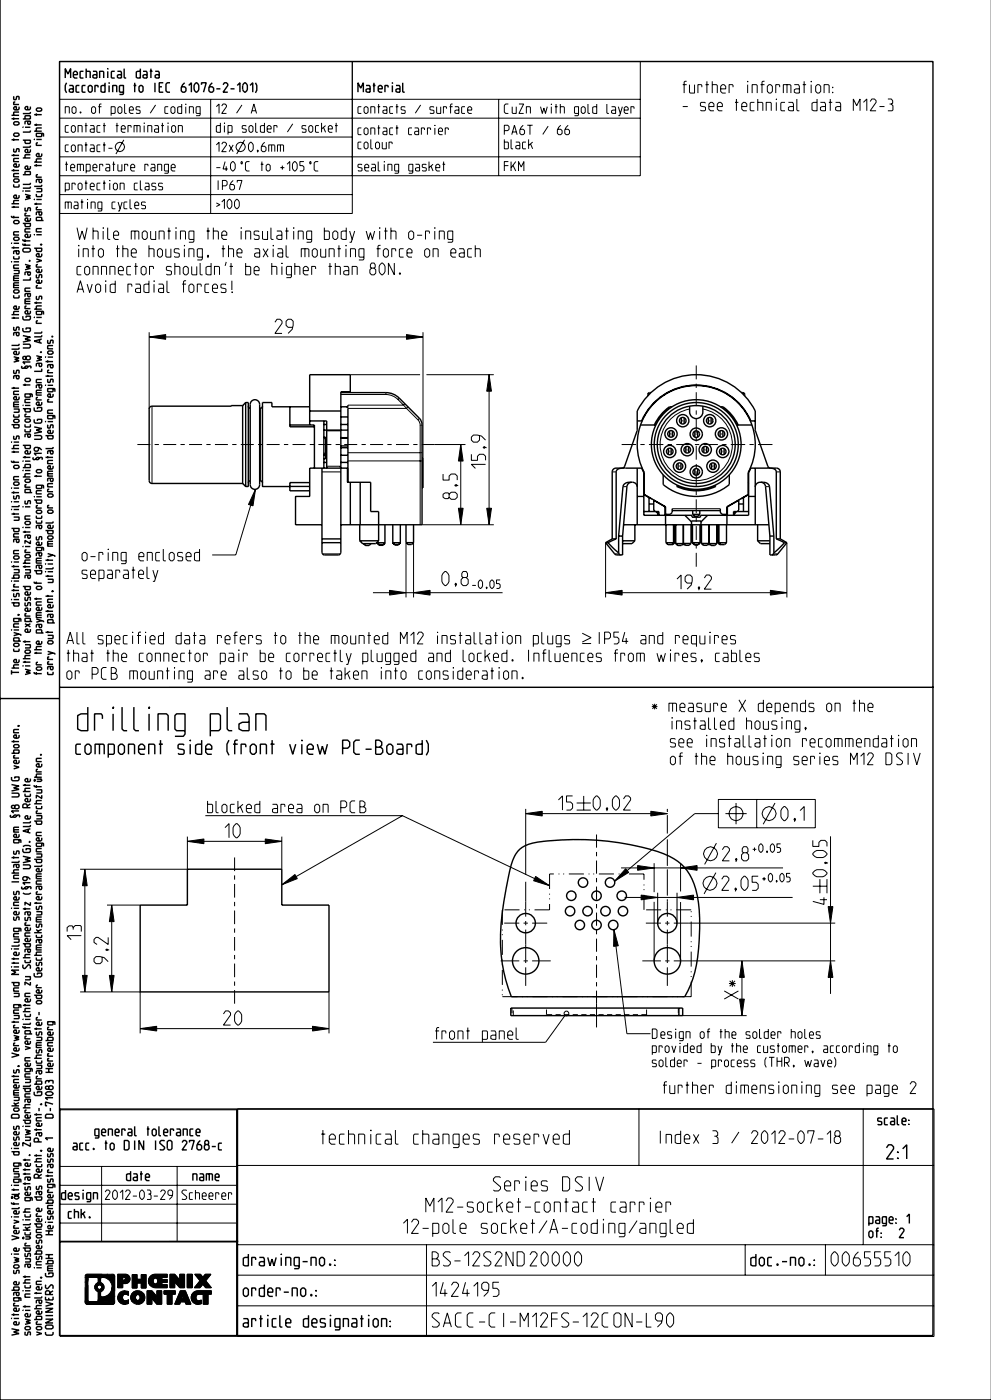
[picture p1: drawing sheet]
<svg xmlns="http://www.w3.org/2000/svg" width="210mm" height="297mm" viewBox="0 0 210 297" stroke-linecap="round" stroke-linejoin="round" font-family="sans-serif">
<g fill="none" stroke="#000" stroke-width=".3">
<path d="M0 -.1v296.8h210M12.6 13h185v270h-185zM13.8 16.5v-2l.6 1.2 .6-1.2v2M14.1 17.5l-.3 .6v1l.3 .6M14.7 18.1h.7l.1 .3v1.1l-.8-.1v-.4l.8-.2M15.5 15.8h.9v-.4l-.3-.3h-.3l-.3 .3v.9l.3 .2h.6M16.8 18.1h-.6l-.1 .2v1.1l.1 .1h.6M17.7 15.1h-.6l-.1 .2v1.1l.1 .1h.6M18.1 18.1h-.6l-.1 .2v1.1l.1 .1h.6M18.2 15.1h.8l.1 .2v1.2M18.2 14.5v2M18.7 18.4l.3-.3h.2l.3 .3v.9l-.3 .2h-.2l-.3-.2z"/>
<path d="M19.7 15.1h.7l.1 .3v1.1l-.8-.1v-.4l.8-.2M20.8 18.5l-.1-.4h-.6v1.4M21.1 16.5v-1.4h.7l.2 .2v1.2M22.2 17.5v2l-.8-.1v-1.1l.8-.2M22.8 14.5v.2zM22.8 15.1v1.4M23.1 17.5v.2zM23.1 18.1v1.4M23.9 19.5v-1.4h.7l.1 .2v1.2M24.3 15.1h-.6l-.1 .2v1.1l.1 .1h.6M24.9 15.1h.7l.1 .3v1.1l-.8-.1v-.4l.8-.2M26.2 19.5h-.8l-.1-.1v-1.1l.1-.2h.8v1.7l-.2 .2h-.7"/>
<path d="M26.3 14.5v1.9l.4 .1M28.3 18.1h.6M28.5 17.5v2M29.4 18.4l.3-.3h.3l.3 .3v.9l-.3 .2h-.3l-.3-.2zM29.7 14.5v2l-.8-.1v-1.1l.8-.2M30.3 15.1h.7l.2 .3v1.1l-.9-.1v-.4l.9-.2M31.7 15.1h.6M32 14.5v2M32.8 17.5v2M32.9 15.1h.7l.1 .3v1.1l-.8-.1v-.4l.8-.2M33.7 18.4h.6M34.6 17.5h-.9v2h.9"/>
<path d="M36 17.5h-.6l-.2 .3v1.5l.2 .2h.6M39.1 17.5a1.31 1.31 0 0 0-.4 2h.4l.3-.2v-.6l-.3-.3h-.6M40 18.1l.5-.6v2M41.2 17.8l.5-.3 .4 .6v.9l-.4 .5-.6-.5zM42.7 18v-.5h1l-.6 2M45 17.5a1.31 1.31 0 0 0-.5 2h.5l.2-.2v-.6l-.2-.3h-.7M45.8 18.8h.9M47.2 18l.3-.5h.5l.2 .3v.3l-1 1.4h1M48.8 18.8h.9M50.2 18.1l.6-.6v2M51.5 17.8l.5-.3 .4 .6v.9l-.4 .5-.6-.5v-.9zM53 18.1l.5-.6v2"/>
<path d="M54.1 17.5l.3 .6v1l-.3 .6M75.8 19.5v-2l.6 1.2 .6-1.2v2M77.5 18.1h.7l.2 .3v1.1l-.9-.1v-.4l.9-.2M79 18.1h.5M79.2 17.5v2M80.1 18.8h.9v-.4l-.3-.3h-.3l-.3 .3v.9l.3 .2h.6M82.2 18.5l-.1-.4h-.6v1.4M83.1 17.5v.2zM83.1 18.1v1.4M83.9 18.1h.7l.1 .3v1.1l-.8-.1v-.4l.8-.2M85.3 17.5v1.9l.4 .1M2.4 36.1h1.6"/>
<path d="M2.4 32.9h1.6M2.4 29.6h1.6M2.4 25.2h1.6M2.4 24.4h1.6M2.9 39.1l.1 .5h.9l.1-.5M2.9 24.9v.4M2.9 29.3v.5M2.9 32.7v.4M2.9 35.9v.4M3 31.5l-.1 .1 .1 .6h.4l.2-.7h.3l.1 .1-.1 .6M3 20.4l-.1 .1 .1 .6h.4l.2-.7 .4 .1-.1 .6M3.1 37.9h.7l.2 .5-.2 .2h-.7l-.2-.2z"/>
<path d="M3.1 28.2h.7l.2 .5-.2 .2h-.7l-.2-.2zM3.1 25.8h.7l.2 .5-.2 .2h-.7l-.2-.2zM3.2 21.6l-.3 .1v.4h1.1M4 36.8l-1.1 .1v.6h1.1M4 34.7v.5l-.2 .2h-.7l-.2-.5 .2-.2h.4v.7M4 33.6l-1.1 .1v.6h1.1M4 23.7h-1l-.1 .7M4 22.6v.5l-.2 .2h-.7l-.2-.5 .2-.2h.4v.7M4.8 37h1.6v-.5l-1-.2-.1 .7M4.8 29.7h1.6l-.1 .7h-.9l-.1-.7M4.8 26.9l.2 .1zM4.8 25.2h1.6v-.6l-1-.1-.1 .7"/>
<path d="M4.8 33.5h1.6M5.3 27h1.1M5.9 25.7l.1 .7h.3l.1-.7-1.1 .1v.6M6.4 39.5l-.1 .4h-1.5M6.4 38.7l-.1 .4h-1.5M6.4 35.2v.5l-.2 .2h-.7l-.2-.5 .2-.2h.4v.7M6.4 32.8h-1l-.1 .7M6.4 31.6v.5l-.2 .2h-.7l-.2-.4 .2-.3h.4v.7M6.4 30.8l-.1 .4h-1.5M6.4 27.6l-.1 .4h-1.5M6.4 23.7l-.1 .4h-1.5M6.4 22.6v.4l-.2 .3h-.7l-.2-.5 .2-.2h.4v.7"/>
<path d="M7.2 29.5l.2 .1zM7.2 35.1h1.6M7.2 34.4h1.6M7.2 27.8h1.6M7.2 26.5h1.6M7.2 24.3h1.6M7.7 40h1.1l-.1 .6h-1M7.7 24v.5M7.7 26.2v.5M7.7 34.8v.5M7.7 29.6h1.1M7.9 22.9h.7l.2 .4-.2 .3h-.7l-.2-.3z"/>
<path d="M8 37l-.3 .1v.5h1.1M8 30.3l-.3 .1v.4h1.1M8.3 38l.1 .7h.3l.1-.7-1.1 .1v.6M8.8 39.2l-.1 .3h-1.5M8.8 33.7h-1l-.1 .7M8.8 32.5v.5l-.2 .2h-.7l-.2-.4 .2-.3h.4v.7M8.8 28.3l-.1 .6-1-.1v-.5h1.4l.1 .1v.5M8.8 27.1h-1l-.1 .7M2.4 55.4l.2 .1zM2.4 51.5l.2 .1zM2.4 45.7l.2 .4h1.4M2.4 52.5h1.6"/>
<path d="M2.4 43.9h1.6M2.4 43.2h1.6M2.9 57.3h1.1l-.1 .7h-1M2.9 54.3l.1 .6h.9l.1-.6M2.9 43.6v.5M2.9 45.7v.6M2.9 52.2v.5M2.9 59h1.1M2.9 55.5h1.1M2.9 51.6h1.1M3.1 50.3h.7l.2 .4-.2 .2h-.7l-.2-.2zM3.1 46.7h.7l.2 .5-.2 .2h-.7l-.2-.2z"/>
<path d="M3.5 53.2l.1 .6h.3l.1-.6-1.1 .1v.5M4 59.9l-1.1 .2v.9h1.1M4 58.5l-1.1 .1v.9h1.1M4 56.2l-1.1 .1v.6h1.1M4 49.1l-1.1 .1v.6h1.1M4 42.5h-1l-.1 .7M4 41.3v.5l-.2 .2h-.7l-.2-.4 .2-.3h.4v.7M4.8 51.6l.2 .4h1.4M4.8 50.7l.2 .3h1.4M4.8 47.3h1.6l-.1 .7h-.9l-.1-.7M4.8 40.4l.2 .1zM5.1 52.6h1.1l.2 .2v.4l-.2 .2h-1.1l-.3-.2v-.4z"/>
<path d="M5.3 56l1.1 .3-.9 .3 .9 .3-1.1 .3M5.3 41.2l1.1 .3-.9 .2 .9 .3-1.1 .3M5.3 50.7v.5M5.3 51.6v.5M5.3 40.5h1.1M5.4 44l-.1 .1 .1 .6h.4l.2-.7 .4 .1-.1 .6M5.6 45.2l-.3 .1v.4h1.1M5.9 57.6l.1 .7h.3l.1-.7-1.1 .1v.6M6.2 55.2l.2 .1zM6.4 58.8v.5h-1.6M6.4 49.6v.5l-.2 .2h-.7l-.2-.4 .2-.3h.4v.7M6.4 48.5l-1.1 .1v.6h1.1"/>
<path d="M6.4 46.2v.5l-.2 .2h-.7l-.2-.5 .2-.2h.4v.7M7.2 52.6h1.6l-.1 .7h-.9l-.1-.7M7.2 49.7h.2zM7.2 42.2l.2 .1zM7.2 43.2h1.6M7.7 54.9l1.1 .3-1.1 .4M7.7 41.1l.1 .6h.9l.1-.6M7.7 43v.4M7.7 49.7h1.1M7.7 42.3h1.1M7.8 58.2l-.1 .1 .1 .6h.4l.2-.7h.3l.1 .1-.1 .6M8 56.1h-.3v.5h1.1"/>
<path d="M8 43.9l-.3 .1v.4h1.1M8.3 44.9l.1 .7h.3l.1-.7-1.1 .1v.6M8.6 51.8l.2 .1zM8.7 51.8l.3 .1M8.8 59.3v.5l-.2 .2h-.7l-.2-.4 .2-.3h.4v.7M8.8 57.1v.4l-.2 .2h-.7l-.2-.4 .2-.2h.4v.6M8.8 53.7v.5l-.2 .2h-.7l-.2-.4 .2-.3h.4v.7M8.8 48.4l-1.1 .2v.5h1.1M8.8 46.7l-.1-.7-1 .2v.5h1.5M2.4 67.4h1.6M2.4 66.7h1.6M2.9 75.6l1.1 .3-.9 .3 .9 .2-1.1 .3"/>
<path d="M2.9 62.6l.1 .5h.9l.1-.5M2.9 67.1v.5M2.9 60.5h1.1M3 78.5l-.1 .1 .1 .5h.4l.2-.6h.3l.1 .1-.1 .5M3 69.3l-.1 .1 .1 .6h.4l.2-.7h.3l.1 .1-.1 .6M3.1 61.4h.7l.2 .5-.2 .2h-.7l-.2-.2zM3.5 79.6l.1 .7h.3l.1-.7-1.1 .1v.6M3.5 70.5l.1 .6h.3l.1-.6-1.1 .1v.5M4 74.5v.4l-.2 .2h-.7l-.2-.4 .2-.2h.4v.6M4 73.7l-.1 .3h-1.5M4 72.9l-.1 .3h-1.5M4 66h-1l-.1 .7"/>
<path d="M4 64.9v.4l-.2 .2h-.7l-.2-.4 .2-.2h.4v.6M4.7 77.6l-.1 .1 .1 .4 .5-.2a.46 .46 0 0 1 .8-.2M4.8 72.9h1.4l.2 .3v.3l-.2 .2h-1.4M4.8 71.1l1.6 .4-1.1 .3 1.1 .3-1.6 .4M4.8 69.5v.6l.3 .2h1.1l.2-.2v-.6h-.9v.4M4.8 67v.6l.3 .2h1.1l.2-.2v-.6h-.9v.3M5.2 77.9a.46 .46 0 0 0 .8-.2l.4-.1 .2 .1-.2 .4M5.3 63.9h1.1M5.5 75.7v.3l.3 .3h.4l.2-.3v-.3l-.2-.2h-.4l-.3 .2-.1-.2h-.3l-.3 .2v.3l.3 .2h.3l.1-.2M5.6 64.9h-.3v.5h1.1M5.9 62.2l.1 .7h.3l.1-.7-1.1 .1v.6M6.4 76.7h-1.6l.5 .5"/>
<path d="M6.4 65.9v.4l-.2 .2h-.7l-.2-.4 .2-.2h.4v.6M6.4 63.3l-1.1 .2v.9h1.1M6.4 61.1l-1.1 .1v.5h1.1M7.2 67.2l.2 .1zM7.2 65.5h1.6M7.2 64.2h1.6M7.7 75.4l1.1 .3-.9 .3 .9 .2-1.1 .3M7.7 63.9v.5M7.7 67.3h1.1M7.8 62.8l-.1 .1 .1 .6h.4l.2-.7 .4 .1-.1 .6M8 68l-.3 .1v.4h1.1M8 60.5l-.3 .1v.5h1.1"/>
<path d="M8.3 77l.1 .7h.3l.1-.7-1.1 .1v.6M8.4 72v.6M8.6 74.6l.2 .1zM8.8 78.1v.6h-1.6M8.8 71.8l-1.6 .5 1.6 .5M8.8 71l-.1 .4h-1.5M8.8 70.2l-.1 .4h-1.5M8.8 66l-.1 .7-1-.2v-.5h1.4l.1 .1v.6M8.8 64.8h-1l-.1 .7M9.6 75.6l.2 .1zM9.6 79.7h1.6M9.6 76.6h1.6"/>
<path d="M10.1 74.6l.2-.2h.7l.2 .4-.2 .3h-.7zM10.1 76.4v.4M10.1 79.4v.5M10.1 75.7h1.1M10.2 72.1l-.1 .1 .1 .6h.4l.2-.7 .4 .1-.1 .6M10.4 78.5h-.3v.5h1.1M10.7 77.3l.1 .7h.3l.1-.7-1.1 .1v.6M11 71.3l.2 .1zM11.2 73.2l-1.1 .1v.6h1.1M2.4 97.6l.2 .4h1.4M2.4 93.7h.2zM2.4 90h1.6l-.1 .7h-.9l-.1-.7"/>
<path d="M2.4 95.8h1.6M2.4 95.1h1.6M2.4 82.3h1.6M2.9 98.8l.2-.2h.7l.2 .5-.2 .2h-.7zM2.9 87.8l.1 .6h.9l.1-.6M2.9 86.7h1.1l-.1 .7h-1M2.9 82v.5M2.9 95.5v.5M2.9 97.6v.5M2.9 93.7h1.1M2.9 85.7h1.1M3 92.4l-.1 .1 .1 .6h.4l.2-.7h.3l.1 .1-.1 .6"/>
<path d="M3.1 88.9h.7l.2 .4-.2 .2h-.7l-.2-.2zM4 94.4h-1l-.1 .7M4 85.2l-1.1 .1v.9h1.1M4 84.1v.4l-.2 .2h-.7l-.2-.4 .2-.2h.4v.6M4 82.9l-1.1 .1v.6h1.1M4.8 99.7h.2zM4.8 99.1h1.6v-.6l-1-.1-.1 .7M4.8 97.7h.2zM4.8 94.4h1.6l-.1 .7h-.9l-.1-.7M4.8 86.6h1.6l-.1 .7h-.9l-.1-.7M4.8 85.9h.2zM4.8 96.9h1.6"/>
<path d="M4.8 81.6h1.6M5.3 90.9l.1 .6h.9l.1-.6M5.3 89.9l.1 .6h.9l.1-.6M5.3 81.3v.5M5.3 96.7v.4M5.3 99.7h1.1M5.3 97.7h1.1M5.3 85.9h1.1M5.5 88.8h.7l.2 .4-.2 .3h-.7l-.2-.3zM5.5 80.2h.7l.2 .4-.2 .3h-.7l-.2-.3zM5.6 87.8l-.3 .1v.4h1.1M5.9 92l.1 .7h.3l.1-.7-1.1 .1v.6"/>
<path d="M6.4 95.5v.5l-.2 .2h-.7l-.2-.5 .2-.2h.4v.7M6.4 84.6l-1.1 .1v.6h1.1M6.4 83.5l-.1 .7-1-.1v-.6h1.4l.1 .1v.6M7.1 96.9l-.1 .2 .1 .3 .5-.2a.46 .46 0 0 1 .8-.1M7.2 92.3h1.4l.2 .2v.4l-.2 .2h-1.4M7.2 90.5l1.6 .3-1.1 .4 1.1 .3-1.6 .3M7.2 88.9v.5l.3 .3h1.1l.2-.3v-.5h-.9v.3M7.2 86.4v.5l.3 .3h1.1l.2-.3v-.5h-.9v.3M7.6 97.2a.46 .46 0 0 0 .8-.1l.4-.2 .2 .2-.2 .3M7.7 83.2h1.1M7.9 99.5h.7l.2 .5-.2 .2h-.7l-.2-.2zM8 84.2l-.3 .1v.5h1.1"/>
<path d="M8.2 94.9v.5l-.3 .2h-.4l-.3-.2v-.4l.3-.2 .9 .1 .4 .5M8.3 81.6l.1 .6h.3l.1-.6-1.1 .1v.5M8.8 96.1h-1.6l.5 .4M8.8 85.2v.5l-.2 .2h-.7l-.2-.5 .2-.2h.4v.7M8.8 82.7l-1.1 .1v.9h1.1M8.8 80.4l-1.1 .1v.6h1.1M9.6 92.3h1.6l-.1 .7h-.9l-.1-.7M9.6 89.3h.2zM9.6 81.6l.2 .1zM9.6 96.9h1.6M10.1 96.7v.4M10.1 89.3h1.1"/>
<path d="M10.1 81.7h1.1M10.2 90l-.1 .1 .1 .6h.4l.2-.7h.3l.1 .1-.1 .6M10.2 80.4l-.1 .1 .1 .5h.4l.2-.6 .4 .1-.1 .5M10.4 84.7h-.3v.5h1.1M10.7 95.5l.1 .7h.3l.1-.7-1.1 .1v.6M11.2 99.9l-1.1 .1v.9h1.1M11.2 98.7v.5l-.2 .2h-.7l-.2-.5 .2-.2h.4v.7M11.2 97.6l-1.1 .1v.6h1.1M11.2 94.7l-.1 .4h-1.5M11.2 91.2v.4l-.2 .3h-.7l-.2-.5 .2-.2h.4v.7M11.2 88.1l-.1 .6-1-.1v-.5h1.4l.1 .1v.5M11.2 86.9l-1.1 .1v.6h1.1"/>
<path d="M11.2 83.5v.4l-.2 .3h-.7l-.2-.5 .2-.2h.4v.7M11.2 82.3l-.1 .7-1-.1v-.6h1.4l.1 .2v.5M51.4 86l-19.2 .1-.4 .1-.2 .5v15.2a.6 .6 0 0 0 .6 .6h19.2M51.4 86v16.5M52 85.3l-.6 .7M52 85.3v17.8M52 85.3h.6v17.8h-.6M52.6 86.1l.4 .4M53.3 85a1 1 0 0 1 1.1-.2 1 1 0 0 1 .6 .9v17a1 1 0 0 1-1 1 1 1 0 0 1-1-1v-17zM55.6 86.1a.46 .46 0 0 1-.6 .4M61.4 86.2v4.2h5.2M61.4 90.1h5.2v9.1"/>
<path d="M65.6 86.2h-8v-.9h-2v17.8h10M65.6 89.2h3.6v10M65.6 87.1h6.6M68.6 98h.6M68.6 96.5h.6M68.6 92.7h.4v3.6h-.4M68.6 89.2v10M68.6 91.1h.6M68.6 90h.6M69 96.5v.7h-.4M69 94.9h.2M69 94.5h.2"/>
<path d="M69 92.8h.2M69 92.7h.2M72.1 99.2h-6.5v6h-3v6h5.6M72.2 83.2h9.5l1.6 .3 1.3 .9 4.2 4.2 .4 .7 .2 .7v21.2h-17.2M72.2 99.2h1.4v3h4.9v6.2h1.7v6.2M72.2 98h1.5M72.2 96.5h1.5M72.2 94.9h1.5M72.2 94.5h1.5M72.2 92.8h1.5M72.2 92.7h1.5M72.2 91.1h1.5"/>
<path d="M72.2 90h1.5M72.2 88.4h1.5M73.3 86.2l.4 .4v15.6M73.6 99.6h.1M73.7 85.9v.3h-1.5M74.2 83h-2v34.2l-.4 .4h-3.2l-.4-.4v-18M74.2 83.2v-3.8h-8.6v10.7M89.4 97h.2v6.4h-.2M131.7 99.2l.6-.4 2.6-7.5 .1-4.2a14 14 0 0 1 12.5-7.7 14 14 0 0 1 12.5 7.7v4.2l2.6 7.5 .6 .4M131.8 99.2h-1.3a.8 .8 0 0 0-.8 .8v14.2M135 89.2h.9a12.6 12.6 0 0 1 11.6-7.6 12.6 12.6 0 0 1 11.5 7.6h1M135 99.2v12"/>
<path d="M135.7 90.1h2.9M135.9 99.2l.5 1v9h10.2v.4h1.8v-.4h10.2v-9l.4-1M136 99.2h-3.8a1.45 1.45 0 0 0-1.7 .8v14.2M137.9 83.2l-.6 .2-.1 .5M138.6 90.1l.3 .1M139.9 84.2l-.1 .1M140.8 83.6h-.2M141.6 95v1.3M141.8 91.3v1.3M142.2 95v1.3M142.4 86.2h-.6l-1.1 .9-1.4 1.7-.7 1.3M142.4 91.3v1.3"/>
<path d="M142.5 82.6v.2M143.6 98.2v1.2M144.2 98.2v1.2M144.3 88.5v1.3M144.9 88.5v1.3M145.3 94.7v1.2M145.3 81.8v.1M145.9 94.7v1.2M146.1 86.1a2.19 2.19 0 0 0 .5 2.3 1.4 1.4 0 0 0 1.5 .2 1.4 1.4 0 0 0 .8-1.3v-1.2M147.2 91.4v1.2M147.2 99.4v1.2M147.8 91.4v1.2"/>
<path d="M147.8 99.4v1.2M149.1 94.7v1.2M149.6 81.8v.1M149.7 94.7v1.2M150 88.5v1.3M150.6 88.5v1.3M150.7 98.2v1.2M151.3 98.2v1.2M152.5 82.6v.2M152.5 91.3v1.3M152.6 86.2h.5a9.8 9.8 0 0 1 3.3 3.9M152.8 95v1.3"/>
<path d="M153.1 91.3v1.3M153.4 95v1.3M154.1 83.6h.2M155.1 84.2v.1M156.4 90.1h2.9M156.4 90.1l-.3 .1M157.1 83.2a.53 .53 0 0 1 .5 .1 .53 .53 0 0 1 .1 .6M158.9 99.2h3.8a1.45 1.45 0 0 1 1.7 .8v14.2M160 99.2v12M163.2 99.2h1.3a.8 .8 0 0 1 .8 .8v14.2M2.4 119.1h.2zM2.4 112h1.6l-.1 .7h-.9l-.1-.7"/>
<path d="M2.4 107.9l.2 .1zM2.4 106.3h.2zM2.4 103.4h.2zM2.4 108.9h1.6M2.4 104.4h1.6M2.9 109.6h1.1l-.1 .7h-1M2.9 104.1v.5M2.9 108.7v.4M2.9 119.8v.4M2.9 119.1h1.1M2.9 108h1.1M2.9 106.3h1.1"/>
<path d="M2.9 103.4h1.1M3 105l-.1 .2 .1 .5h.4l.2-.7h.3l.1 .2-.1 .5M3.1 117.8h.7l.2 .5-.2 .2h-.7l-.2-.2zM3.1 102.1h.7l.2 .5-.2 .2h-.7l-.2-.2zM3.5 114.3l.1 .6h.3l.1-.6-1.1 .1v.5M4 116.7l-1.1 .1v.5h1.1M4 113.1l-1.1 .1v.6h1.1M4 107l-.1 .4h-1.5M4 101l-1.1 .1v.6h1.1M4.8 115.8h.2zM4.8 111.7l.2 .1zM4.8 107.4h.2z"/>
<path d="M4.8 119.4h1.6M4.8 112.7h1.6M4.8 101.1h1.6M5.3 112.5v.4M5.3 119.8v.5M5.3 115.8h1.1M5.3 111.8h1.1M5.3 107.4h1.1M5.4 106.1l-.1 .1 .1 .6h.4l.2-.7 .4 .1-.1 .6M5.5 117.5h.7l.2 .5-.2 .2h-.7l-.2-.2zM5.5 110.5h.7l.2 .4-.2 .3h-.7l-.2-.3zM5.5 101.5h.7l.2 .5-.2 .2h-.7l-.2-.2z"/>
<path d="M5.6 116.5l-.3 .1v.5h1.1M5.6 102.7l-.3 .1v.5h1.1M5.9 113.4l.1 .7h.3l.1-.7-1.1 .1v.6M6.4 118.7h-1l-.1 .7M6.4 114.5v.7l-1.1-.7v.7M6.4 109.3l-1.1 .2v.5h1.1M6.4 104.4l-.1-.7-1 .1v.6h1.5M6.4 100.4h-1l-.1 .7M7.2 106h1.6l-.1 .6h-.9l-.1-.6M7.2 105.2l.2 .1zM7.2 100.9h1.6M7.7 110.3l.1 .6h.9l.1-.6"/>
<path d="M7.7 109.3l.1 .5h.9l.1-.5M7.7 100.7v.4M7.7 118.8h1.1M7.7 105.3h1.1M7.8 113.7l-.1 .1 .1 .6h.4l.2-.7h.3l.1 .1-.1 .6M7.9 108.1h.7l.2 .5-.2 .2h-.7l-.2-.2zM8 107.1l-.3 .1v.5h1.1M8.3 119.8l.1 .7h.3l.1-.7-1.1 .1v.6M8.3 117.2l.1 .6h.3l.1-.6-1.1 .1v.5M8.3 111.3l.1 .7h.3l.1-.7-1.1 .1v.6M8.8 118.3l-1.1 .1v.9h1.1M8.8 116l-.1 .7-1-.1v-.6h1.4l.1 .1v.6"/>
<path d="M8.8 114.9v.4l-.2 .3h-.7l-.2-.5 .2-.2h.4v.7M8.8 104l-1.1 .1v.6h1.1M8.8 102.8l-.1 .7-1-.1v-.6h1.4l.1 .1v.6M9.6 119.5h.2zM9.6 112.4h1.6l-.1 .7h-.9l-.1-.7M9.6 118.7h1.6M10.1 117.3l1.5 .5v.2M10.1 108.3l.2-.2h.7l.2 .4-.2 .3h-.7zM10.1 118.5v.4M10.1 119.5h1.1M10.1 115.3h1.1M10.1 100.4h1.1"/>
<path d="M10.3 113.6h.7l.2 .4-.2 .3h-.7l-.2-.3zM10.3 104.7h.7l.2 .4-.2 .2h-.7l-.2-.2zM10.4 107.1l-.3 .1v.4h1.1M10.4 103.7h-.3v.5h1.1M10.7 101.3l.1 .7h.3l.1-.7-1.1 .2v.5M11.2 114.7l-1.1 .1v.9h1.1M11.2 111.3v.4l-.2 .3h-.7l-.2-.5 .2-.2h.4v.7M11.2 110.5l-.1 .3h-1.5M11.2 102.5l-1.1 .1v.6h1.1M11.2 117.7l-1.1 .3M51.4 102.5l.6 .6M53 101.9l-.4 .4"/>
<path d="M55 101.9a.46 .46 0 0 1 .6 .4M65.6 102.3h-4.2v1.7h4.2M68.2 115h4M68.2 114.2h4M73.6 100.8h.1M74.2 102.2v9M76.2 114.6l.6 .6h2.8l.6-.6M76.2 114.6h4M76.2 111.2v3.4M76.3 102.2v9M77 115.2l.4 .4h.8l.4-.4M79.9 115.2l.4 .4h.8l.4-.4"/>
<path d="M79.9 115h1.6l-.4 .4h-.8zM79.9 115.2h.2M79.9 114.9v.3M81.4 115.2h.1M81.5 111.2v4M83.2 111.2v3.9M84.7 115.1h.1M84.8 115.1l-.4 .4h-.8l-.4-.5h1.6l-.4 .4h-.8M84.8 111.2v3.9M86 115l.4 .4h.8l.4-.4M86 115h1.6M86 111.2v3.8"/>
<path d="M87.6 111.2v3.8M128.3 115h.5M128.8 115l2.2 2.2M129.7 114.2h.8M129.7 114.2l-1.4 .8M130.5 114.2l-1.7 .8M131 117.2l.4 .4M131 113.6v3.6M131 113.6h.9M131.9 113.6v4l-1.6-.1-2-2.5M131.9 114.6h2.6M132.1 111.2h30.8"/>
<path d="M133.8 102.2a1 1 0 0 0-1 .9l-.9 10.5M134.5 114.6l-.6 .6h-2M134.5 111.2v3.4M135 103.2a1.41 1.41 0 0 0-2.1-1l-.7 .4-.2 .5-1 10.5M135 105.2h1.4M136.4 108.4h3.2v.8M136.4 104.8l1.5 .9M137.5 105.4v3M137.5 106.8h1M138.9 108.4l.5 .4M139.4 108.4v.8M140.5 100.6v2.1a11 11 0 0 0 14 0v-2.1"/>
<path d="M140.9 107.4l-2.4-1.4v2.1l.3 .3M140.9 107.3v1.9M141 109.2v2M141.1 111.2v3.8M142.4 107.8v.8l-.4 .4h-1v-1.6l-4.5-2.6v-4.7a12.5 12.5 0 0 1 11-18.4 12.5 12.5 0 0 1 11 18.4v4.7l-4.5 2.6v1.6h-1l-.4-.4v-.8M142.4 108.2h10.2M142.7 111.2v3.8l-.4 .4M142.9 115l-.4 .4h-1l-.4-.4M142.9 115h-1.8M142.9 111.2v3.8M143.1 115.2l.4 .4h.8l.4-.4M143.1 115.2h1.6"/>
<path d="M143.1 111.2v4M143.5 102.8l-.2 .3a9.8 9.8 0 0 0 8.3 0l-.1-.3M144.5 115.4h.5M144.7 115h.1M144.7 111.2v4M144.8 115.2l.4 .4h.8l.4-.4M144.8 115.2h1.6M144.8 111.2v4M145.1 109.2l1.4 1.4M146.4 111.2v4M146.5 111.2v-.8h2v.8M146.7 115.1l.4 .4h.8l.4-.4"/>
<path d="M146.7 115h1.6l-.4 .4h-.8zM146.7 115.1h.1M146.7 111.2v3.9M146.7 109l.4 .4h.7l.4-.4M146.7 109h1.5M146.7 108.2v.8M148.2 115.1h.1M148.2 108.2v.8M148.3 111.2v3.9M148.6 115.2l.4 .4h.8l.4-.4M148.6 115.2h1.6M148.6 111.2v4"/>
<path d="M149.9 109.2l-1.4 1.4M149.9 115.4h.5M150.2 115h.1M150.2 111.2v4M150.2 115.2l.4 .4h.8l.4-.4M150.2 115.2h1.6M151.8 111.2v4M152 115l.4 .4h1.1l.4-.4M152 115h1.9M152 111.2v3.8M152.3 111.2v3.8l.4 .4M153.9 111.2v3.8"/>
<path d="M154 109.2v2M154.1 107.3v1.9M154.1 107.4l2.4-1.4v2.1l-.3 .3M155.6 108.4v.8M156 108.4l-.4 .4M156.5 106.8h1M157.5 105.4v3M158.6 108.4h-3.2v.8M158.6 105.2h1.4M158.6 104.8l-1.5 .9M160 103.2a1 1 0 0 1 1-1l1.2 .1 .5 .3 .3 .4 .9 10.6M160.5 114.6l.6 .6h2"/>
<path d="M160.5 114.6h2.6M160.5 111.2v3.4M161.2 102.2a1 1 0 0 1 1 .9l.9 10.5M163.1 113.6v4l1.5-.1 2.1-2.5M163.1 113.6h.8M163.9 117.2l-.4 .4M163.9 113.6v3.6M164.4 114.2l1.8 .8M164.4 114.2h.9M165.3 114.2l1.4 .8M166.2 115l-2.3 2.2M166.2 115h.5"/>
<path d="M2.4 133.5h.2zM2.4 127.7h1.6l-.1 .7h-.9l-.1-.7M2.4 127l.2 .1zM2.4 123.1h.2zM2.4 122.5h1.6v-.5l-1-.2-.1 .7M2.4 125.1h1.6M2.4 120.1h1.6M2.9 137.5l.1 .5h.9l.1-.5M2.9 134l1.5 .5v.2M2.9 120.7h1.1l-.1 .7h-1M2.9 124.9v.4M2.9 133.5h1.1"/>
<path d="M2.9 127.1h1.1M2.9 123.1h1.1M3 125.8l-.1 .1 .1 .6h.4l.2-.7 .4 .1-.1 .6M3.1 136.3h.7l.2 .5-.2 .2h-.7l-.2-.2zM3.2 123.9h-.3v.5h1.1M3.8 130.3h.2zM3.9 130.2l.3 .1M4 139.7v.5l-.2 .2h-.7l-.2-.4 .2-.3h.4v.7M4 135.9l-.1-.7-1 .1v.6h1.5M4 132.2l-1.1 .1v.6h1.1M4 131.1l-.1 .6-1-.1v-.5h1.4l.1 .1v.5M4 134.4l-1.1 .3"/>
<path d="M4.8 124.3h1.6l-.1 .7h-.9l-.1-.7M4.8 139.6h1.6M4.8 136h1.6M4.8 120.1h1.6M5.3 136.6h1.1l-.1 .7h-1M5.3 120.7h1.1l-.1 .7h-1M5.3 135.7v.5M5.3 132.2l1.1 .7M5.4 127.7l-.1 .1 .1 .6h.4l.2-.7 .4 .1-.1 .6M5.4 126.6l-.1 .1 .1 .6h.4l.2-.7 .4 .1-.1 .6M5.5 137.8h.7l.2 .4-.2 .3h-.7l-.2-.3zM5.6 130l-.3 .1v.5h1.1"/>
<path d="M5.9 121.9l.1 .7h.3l.1-.7-1.1 .1v.6M6.4 138.9h-1l-.1 .7M6.4 133.3v.5l-.2 .2h-.7l-.2-.5 .2-.2h.4v.7M6.4 131.7l-.1-.7-1 .1v.6h1.5M6.4 128.9v.4l-.2 .2h-.7l-.2-.4 .2-.2h.4v.6M6.4 125.4v.5l-.2 .2h-.7l-.2-.4 .2-.3h.4v.7M6.4 132.2l-1.1 .7M7.2 123.3l.2 .3h1.4M7.2 120.9h1.6l-.1 .7h-.9l-.1-.7M7.2 138.4h1.6M7.2 137.7h1.6M7.2 126.9h1.6"/>
<path d="M7.7 131.2l1.5 .4v.3M7.7 123.3v.5M7.7 126.6v.5M7.7 138.1v.5M7.7 130.4h1.1M7.9 124.2h.7l.2 .5-.2 .2h-.7l-.2-.2zM8.3 132.3l.1 .7h.3l.1-.7-1.1 .1v.6M8.8 137h-1l-.1 .7M8.8 135.9v.4l-.2 .2h-.7l-.2-.4 .2-.2h.4v.6M8.8 134.1l-.1-.6-1 .1v.5h1.5M8.8 129.8l-1.1 .2v.9h1.1M8.8 128.7v.5l-.2 .2h-.7l-.2-.5 .2-.2h.4v.7"/>
<path d="M8.8 127.6l-1.1 .1v.5h1.1M8.8 131.5l-1.1 .4M9.6 121.1l.2 .1zM9.6 134h1.6M9.6 129.5h1.6M9.6 126.3h1.6M9.6 122.1h1.6M10.1 138l1.5 .5v.2M10.1 136l.2-.2h.7l.2 .4-.2 .3h-.7zM10.1 134.6h1.1l-.1 .7h-1M10.1 122.8h1.1l-.1 .6h-1M10.1 121.8v.5"/>
<path d="M10.1 126.1v.4M10.1 129.3v.4M10.1 133.7v.5M10.1 121.2h1.1M10.4 139.2l-.3 .1v.4h1.1M10.7 130.2l.1 .7h.3l.1-.7-1.1 .1v.6M11 125.3h.2zM11.1 125.2l.3 .1M11.2 132l-.1-.7-1 .1v.6h1.5M11.2 128.1v.5l-.2 .2h-.7l-.2-.4 .2-.3h.4v.7M11.2 127l-1.1 .1v.6h1.1M11.2 120.2l-.1 .3h-1.5"/>
<path d="M11.2 138.4l-1.1 .3M0 148h12.6M2.4 159.6h1.6v-.5l-1-.2-.1 .7M2.4 157.2h1.6M2.4 142.5h1.6M2.4 142v.9M2.4 141.6h1.6M2.9 156.9v.4M3.1 157.8h.7l.2 .5-.2 .2h-.7l-.2-.2zM3.8 153.8l.2 .1zM3.9 153.8l.3 .1M4 155.7v.5l-.2 .2h-.7l-.2-.4 .2-.3h.4v.7"/>
<path d="M4 154.6l-1.1 .1v.6h1.1M4 140.9h-1l-.1 .7M4.8 141.1h.2zM4.8 140.3h1.6M5.3 141.8l1.1 .3-.9 .3 .9 .2-1.1 .3M5.3 140.1v.4M5.3 141.1h1.1M7.2 142.4l.2 .4h1.4M7.7 142.4v.5M7.9 141.3h.7l.2 .5-.2 .2h-.7l-.2-.2zM8 140.4h-.3v.5h1.1M8.6 159.9l.2 .1z"/>
<path d="M10.1 142.4l.1 .5h.9l.1-.5M10.4 140.2l-.3 .1v.5h1.1M10.7 141.2l.1 .7h.3l.1-.7-1.1 .1v.6M17.1 157.7h-.8l-.2 .2v1.7l.2 .2h.8M18.4 157.7h.5l.4 .4v1.3l-.4 .4h-.5l-.4-.4v-1.3zM18.6 149.8v5h-1.4l-.7-.3v-2.9l.7-.3h1.4M20.1 159.8v-2.1h1.8l.2 .2v1.9M21.1 157.7v2.1M21.7 152.3v-.7l-.2-.3h-1.5v3.5M22.9 159.8h1.1l.2-.2v-1.7l-.2-.2h-1.1v2.9M24 149.8h.1l-.1 .4zM24 151.3v3.5"/>
<path d="M25.5 157.7h.4l.5 .4v1.3l-.5 .4h-.4l-.4-.4v-1.3zM25.9 149.8v4.7l.3 .3h.7M27.2 159.8v-2.1h1.1l.2 .2v1.9M28.4 149.8v4.7l.3 .3h.7M29.4 158.8h1.2v-.7l-.4-.4h-.4l-.4 .4v1.3l.4 .4h.8M31.5 159.8v-2.1h1.1l.2 .2v1.9M31.6 149.8h.1l-.1 .4zM31.6 151.3v3.5M33.5 154.8v-3.5h1.8l.3 .3v3.2M33.6 157.7h.9M34 156.8v3M39 157.9l-.2-.2h-.9l-.2 .2v.7l1.3 .4v.6l-.2 .2h-.9l-.2-.2"/>
<path d="M39.2 154.8h-1.8l-.4-.3v-2.9l.4-.3h1.8v4.3l-.4 .4h-1.8M40.3 156.8v.3zM40.3 157.7v2.1M42.7 156.8v3h-.8l-.5-.2v-1.7l.5-.2h.8M43.6 158.8h1.3v-.7l-.5-.4h-.4l-.4 .4v1.3l.4 .4h.9M44.5 154.8h1.8l.4-.3v-2.9l-.4-.3h-1.8v4.7M48.1 149.8v4.7l.4 .3h.7M48.5 156.8l-.4 .9v1.5l.4 .9M49.4 157.7h1M50.4 156.8h-.5l-.2 .3v2.7M50.6 151.3h1.8l.4 .7v2.8h-1.5l-.7-.3v-1.1l.7-.3h1.5M52.1 158.3l-.2-.6h-.8v2.1"/>
<path d="M53 158.1l.4-.4h.5l.4 .4v1.3l-.4 .4h-.5l-.4-.4zM54.2 154.8v-3.5h1.8l.3 .3v3.2M55.1 159.8v-2.1h1.1l.2 .2v1.9M57.3 157.7h.8M57.6 156.8v3M61.4 157.7l.6 2.1 .6-2.1M63.9 156.8v.3zM63.9 157.7v2.1M65.1 158.8h1.3v-.7l-.5-.4h-.4l-.4 .4v1.3l.4 .4h.9M67.2 157.7l.6 2.1 .5-1.7 .5 1.7 .6-2.1M72.6 158.6h1l.5-.5v-.8l-.5-.5h-1v3M76.2 156.8h-.8l-.5 .5v2.1l.5 .4h.8"/>
<path d="M77.4 158.8h1.3M79.6 158.3h.8l.5-.4v-.6l-.7-.5h-.6v3h1l.5-.4v-.6l-.5-.5h-.2M82.4 157.7h.4l.4 .4v1.3l-.4 .4h-.4l-.5-.4v-1.3zM84.1 157.7h1l.3 .4v1.7h-.9l-.4-.2v-.6l.4-.2h.9M87.2 158.3l-.1-.6h-.9v2.1M89.4 156.8v3h-.8l-.5-.2v-1.7l.5-.2h.8M90.3 156.8l.4 .9v1.5l-.4 .9M197.7 145.7h-185.1M2.3 172.7l-.1 .2 .1 .3 .5-.2a.46 .46 0 0 1 .8-.1M2.4 168.1h1.4l.2 .2v.4l-.2 .2h-1.4M2.4 166.3l1.6 .3-1.1 .3 1.1 .4-1.6 .3M2.4 164.7v.5l.3 .3h1.1l.2-.3v-.5h-.9v.3"/>
<path d="M2.8 173a.46 .46 0 0 0 .8-.1l.4-.2 .2 .2-.2 .3M2.9 162.3l1.1 .3-1.1 .3M2.9 175.8h1.1M3.1 170.8v.4l.3 .2h.4l.2-.2v-.4l-.2-.2h-.4l-.3 .2-.1-.1h-.3l-.3 .1v.4l.3 .1h.3l.1-.1M3.2 160.1l-.3 .1v.5h1.1M4 177.9l-.1 .7-1-.1v-.6h1.4l.1 .1v.6M4 176.8v.4l-.2 .3h-.7l-.2-.5 .2-.2h.4v.7M4 175.3l-1.1 .1v.9h1.1M4 171.9h-1.6l.5 .4M4 161.1v.5l-.2 .2h-.7l-.2-.5 .2-.2h.4v.7M4.8 179.9v.5l.3 .3h1.1l.2-.3v-.5h-.9v.3M4.8 179.4l.5-.2h.8l.5 .2"/>
<path d="M4.8 167.7h1.6M4.8 166.4h1.6M5.3 168.2l.1 .6h.9l.1-.6M5.3 166.1v.5M5.8 171.2v-.6l-.3-.2h-.4l-.3 .2v.6h1.6M6 175.8v.6M6.2 178.4h.2zM6.4 175.6l-1.6 .5 1.6 .4M6.4 174.8l-.1 .4h-1.5M6.4 174l-.1 .4h-1.5M6.4 172.9v.4l-.2 .3h-.7l-.2-.5 .2-.2h.4v.7M6.4 169.2v.5l-.2 .2h-.7l-.2-.4 .2-.3h.4v.7"/>
<path d="M6.4 167.1h-1l-.1 .6M6.4 165v.5l-.2 .2h-.7l-.2-.5 .2-.2h.4v.7M6.4 170.4l-.6 .4M7.2 174h1.6l-.1 .7h-.9l-.1-.7M7.2 166.4l.2 .3h1.4M7.2 165.2l.2 .1zM7.2 165.4l.2 .1zM7.2 170.3h1.6M7.2 164.7h1.6M7.7 172.9h1.1l-.1 .6h-1M7.7 170.8l.1 .6h.9l.1-.6M7.7 167.4h1.1l-.1 .7h-1"/>
<path d="M7.7 166.4v.5M7.8 165.1h1M8 171.9h-.3v.5h1.1M8 163l-.3 .1v.5h1.1M8.6 165.1l.2 .3-.2 .2h-.8M8.8 179.8l-1.1 .1v.6h1.1M8.8 178.7l-.1 .7-1-.1v-.6h1.4l.1 .1v.6M8.8 177.5v.5l-.2 .2h-.7l-.2-.4 .2-.3h.4v.7M8.8 176.4l-1.1 .1v.6h1.1M8.8 169.7h-1l-.1 .6M8.8 168.5v.7l-1.1-.7v.7M8.8 164h-1l-.1 .7"/>
<path d="M8.8 161.9v.4l-.2 .2h-.7l-.2-.4 .2-.2h.4v.6M8.8 160.7l-1.1 .1v.6h1.1M110.1 180a10.6 10.6 0 0 1 6.1-1.8 57.5 57.5 0 0 1 24.4 2.7 10.6 10.6 0 0 1 7.1 8.9 43.6 43.6 0 0 1-.9 17.6l-1.8 3.8h-36.7a35.5 35.5 0 0 1-1.6-20.1l1.3-6.6a8.1 8.1 0 0 1 2.1-4.5zM2.4 192.4l.2 .1zM2.4 186.9h1.6M2.4 185h1.6M2.4 181.7h1.6M2.9 199h1.1l-.1 .7h-1M2.9 181.5v.4M2.9 192.5h1.1M3 194.3l-.1 .1 .1 .6h.4l.2-.7 .4 .1-.1 .6M3 188.9l-.1 .1 .1 .6h.4l.2-.7h.3l.1 .1-.1 .6"/>
<path d="M3 180.3l-.1 .1 .1 .6h.4l.2-.7h.3l.1 .1-.1 .6M3.5 183.2l.1 .7h.3l.1-.7-1.1 .1v.6M4 197.9l-1.1 .1v.5h1.1M4 196.7l-.1 .7-1-.1v-.6h1.4l.1 .1v.6M4 193.2v.4l-.2 .3h-.7l-.2-.5 .2-.2h.4v.7M4 191.2l-1.1 .1v.6h1.1M4 190v.5l-.2 .2h-.7l-.2-.4 .2-.3h.4v.7M4 185.5l-1.1 .1v.6h1.1M4 184.3h-1l-.1 .7M4 182.4l-.1 .3h-1.5M4.7 187.9l-.1 .2 .1 .3 .5-.2a.46 .46 0 0 1 .8-.1M4.8 200h1.6l-.1 .7h-.9l-.1-.7"/>
<path d="M4.8 189.2l.5 .3h.8l.5-.3M4.8 183.3h1.4l.2 .2v.4l-.2 .2h-1.4M4.8 181.5l1.6 .3-1.1 .3 1.1 .4-1.6 .3M4.8 192.6h1.6M5.2 188.2a.46 .46 0 0 0 .8-.1l.4-.2 .2 .2-.2 .3M5.3 192.3v.5M5.4 194.4l-.1 .1 .1 .6h.4l.2-.7 .4 .1-.1 .6M5.6 195.6h-.3v.5h1.1M5.8 185.9v.5l-.3 .2h-.4l-.3-.2v-.4l.3-.2 .9 .1 .4 .5M5.9 193.2l.1 .7h.3l.1-.7-1.1 .2v.5M6.4 198.8v.5l-.2 .2h-.7l-.2-.4 .2-.3h.4v.7M6.4 197.7l-1.1 .1v.6h1.1"/>
<path d="M6.4 196.6v.4l-.2 .2h-.7l-.2-.4 .2-.2h.4v.6M6.4 191.2v.7l-1.1-.7v.7M6.4 187.1h-1.6l.5 .4M7.2 182.1h1.6l-.1 .7h-.9l-.1-.7M7.2 197.7h1.6M7.2 191.4h1.6M7.7 198.1l.1 .6h.9l.1-.6M7.7 193.2h1.1l-.1 .7h-1M7.7 181h1.1l-.1 .7h-1M7.7 191.1v.5M7.7 197l.6 .7M7.7 194.9h1.1"/>
<path d="M7.7 185.7h1.1M7.8 195.8l-.1 .1 .1 .6h.4l.2-.7 .4 .1-.1 .6M7.8 192.1l-.1 .1 .1 .5h.4l.2-.6 .4 .1-.1 .5M8 189l-.3 .1v.4h1.1M8.3 199.1l.1 .7h.3l.1-.7-1.1 .2v.5M8.3 187.8l.1 .7h.3l.1-.7-1.1 .1v.6M8.8 194.3l-1.1 .2v.9h1.1M8.8 190v.5l-.2 .2h-.7l-.2-.5 .2-.2h.4v.7M8.8 186.7l-1.1 .1v.6h1.1M8.8 185.2l-1.1 .1v.9h1.1M8.8 184.1v.4l-.2 .2h-.7l-.2-.4 .2-.2h.4v.6M8.8 183.3l-.1 .3h-1.5"/>
<path d="M8.8 197l-.8 .3M29.7 191.8h10v-7.6h20v7.6h10v18.4h-40zM2.4 208.2h1.6l-.1 .7h-.9l-.1-.7M2.4 204.9h.2zM2.4 201.1h.2zM2.4 216.6h1.6M2.4 204.1h1.6M2.4 203.2h1.6M2.9 219.4l1.1 .3-.9 .3 .9 .3-1.1 .3M2.9 215.2h1.1l-.1 .7h-1M2.9 210.5h1.1l-.1 .7h-1M2.9 202.9v.5"/>
<path d="M2.9 203.8v.5M2.9 216.3v.5M2.9 204.9h1.1M2.9 201.1h1.1M3.2 217.3l-.3 .1v.4h1.1M4 218.3v.4l-.2 .3h-.7l-.2-.5 .2-.2h.4v.7M4 214l-1.1 .2v.5h1.1M4 212.9l-.1 .7-1-.1v-.6h1.4l.1 .1v.6M4 209.4l-1.1 .1v.5h1.1M4 205.6h-1.6l1 .4-1 .5h1.6M4 201.8v.4l-.2 .3h-.7l-.2-.5 .2-.2h.4v.7M4 200.1l-.1 .4h-1.5"/>
<path d="M4.8 217.4l.2 .4h1.4M4.8 216h.2zM4.8 214.4h1.6M4.8 213.1h1.6M4.8 203h1.6M5 204.4l-.2 .6 .3 .2h.2l.7-.8 .4 .3-.1 .5M5.3 214.8l.1 .6h.9l.1-.6M5.3 207h1.1l-.1 .6h-1M5.3 203.4l.1 .6h.9l.1-.6M5.3 212.8v.4M5.3 217.4v.6M5.3 216h1.1"/>
<path d="M5.6 219.6l-.3 .1v.4h1.1M5.9 201.1l.1 .7h.3l.1-.7-1.1 .1v.6M6.4 219.1l-.1-.7-1 .1v.6h1.5M6.4 216.7l-.1 .4h-1.5M6.4 213.7h-1l-.1 .7M6.4 211.6v.5l-.2 .2h-.7l-.2-.4 .2-.3h.4v.7M6.4 210.5l-1.1 .1v.6h1.1M6.4 208.1v.7l-1.1-.7v.7M6.4 202.3h-1l-.1 .7M7.2 210.9h1.6l-.1 .7h-.9l-.1-.7M7.2 206.2v.6l.3 .2h1.1l.2-.2v-.6h-.9v.4M7.2 218h1.6"/>
<path d="M7.2 202.5h1.6M7.7 219.8h1.1l-.1 .7h-1M7.7 202.9l.1 .6h.9l.1-.6M7.7 217.8v.4M7.7 200.8h1.1M7.8 218.7l-.1 .1 .1 .6h.4l.2-.7 .4 .1-.1 .6M7.8 203.9l-.1 .2 .1 .5h.4l.2-.7 .4 .2-.1 .5M7.9 212.1h.7l.2 .4-.2 .2h-.7l-.2-.2zM8 215.6l-.3 .1v.5h1.1M8 208.8l-.3 .1v.4h1.1M8.3 214.5v.6M8.8 216.6v.5l-.2 .2h-.7l-.2-.4 .2-.3h.4v.7"/>
<path d="M8.8 209.8v.4l-.2 .3h-.7l-.2-.5 .2-.2h.4v.7M8.8 205.1v.4l-.2 .3h-.7l-.2-.5 .2-.2h.4v.7M8.8 201.8h-1l-.1 .7M8.8 200.3l-1.1 .1v.9h1.1M10.4 217.7l-.3 .1v.4h1.1M11.2 218.7v.4l-.2 .3h-.7l-.2-.5 .2-.2h.4v.7M11.2 216.5l-.1 .7-1-.1v-.6h1.4l.1 .1v.6M108.2 213.6h36.4v1.6h-36.4zM143.8 213.6v1.6M2.4 223.2l1.6 .4-1.6 .5M2.4 234.4h1.6M2.4 228.1h1.6"/>
<path d="M2.7 236.1h1.1l.2 .3v.5h-1.6v-.5zM2.9 235l.2-.2h.7l.2 .5-.2 .2h-.7zM2.9 232.5h1.1l-.1 .7h-1M2.9 227.8v.5M2.9 233.7l.6 .7M2.9 231.6h1.1M3 238.7l-.1 .1 .1 .5h.4l.2-.6 .4 .1-.1 .5M3 226.7l-.1 .1 .1 .6h.4l.2-.7h.3l.1 .1-.1 .6M3.2 221.1h-.3v.5h1.1M3.8 225.9l.2 .1zM3.9 225.9l.3 .1M4 239.8v.5l-.2 .2h-.7l-.2-.5 .2-.2h.4v.7"/>
<path d="M4 231l-1.1 .2v.9h1.1M4 229.9v.5l-.2 .2h-.7l-.2-.5 .2-.2h.4v.7M4 228.8l-1.1 .1v.5h1.1M4 222v.5l-.2 .2h-.7l-.2-.4 .2-.3h.4v.7M4 233.7l-.8 .3M4.8 238.7h.2zM4.8 237.4h1.6l-.1 .7h-.9l-.1-.7M4.8 230.7h1.6l-.1 .6h-.9l-.1-.6M4.8 234.8h1.6M5.3 239.4l1.1 .3-.9 .3 .9 .2-1.1 .3M5.3 228.7h1.1l-.1 .7h-1M5.3 221.7l1.1 .4-1.1 .3"/>
<path d="M5.3 238.7h1.1M5.6 235.3h-.3v.5h1.1M5.9 232.9l.1 .7h.3l.1-.7-1.1 .2v.5M6.4 236.3v.4l-.2 .2h-.7l-.2-.4 .2-.2h.4v.6M6.4 234.1h-1l-.1 .7M6.4 231.8l-1.1 .1v.6h1.1M6.4 229.9l-.1 .3h-1.5M6.4 227.6l-1.1 .1v.6h1.1M6.4 226.4l-.1 .7-1-.1v-.6h1.4l.1 .1v.6M6.4 225.3v.4l-.2 .3h-.7l-.2-.5 .2-.2h.4v.7M6.4 224.1l-1.1 .2v.5h1.1M6.4 220.6v.5l-.2 .2h-.7l-.2-.5 .2-.2h.4v.7"/>
<path d="M7.2 231.4v.5l.3 .3h1.1l.2-.3v-.5h-.9v.3M7.2 229.8h1.6v-.6l-1-.1-.1 .7M7.2 239.4h1.6M7.2 236.2h1.6M7.2 224.3h1.6M7.7 225.8h1.1l-.1 .7h-1M7.7 224.7l.1 .6h.9l.1-.6M7.7 235.9v.5M7.7 239.1v.5M7.7 221.5h1.1M7.8 222.5l-.1 .1 .1 .5h.4l.2-.6 .4 .1-.1 .5M8 228.1l-.3 .1v.4h1.1"/>
<path d="M8.3 226.9l.1 .7h.3l.1-.7-1.1 .1v.6M8.3 234.8v.7M8.6 234l.2 .1zM8.7 234l.3 .1M8.8 238v.5l-.2 .2h-.7l-.2-.5 .2-.2h.4v.7M8.8 236.9l-1.1 .1v.5h1.1M8.8 230.2v.5l-.2 .2h-.7l-.2-.4 .2-.3h.4v.7M8.8 223.6h-1l-.1 .7M8.8 221l-1.1 .1v.9h1.1M9.6 220.5h1.6v-.6l-1-.1-.1 .7M9.6 227.3h1.6M9.6 226.5h1.6"/>
<path d="M9.9 236.1h1.1l.2 .3v.5h-1.6v-.5zM9.9 231.5l.9-.1 .4 .4-.4 .4h-.7l-.5-.4zM10.3 230.3v.4l.3 .2h.4l.2-.2v-.4l-.2-.2h-.4l-.3 .2-.1-.1h-.3l-.3 .1v.4l.3 .1h.3l.1-.1M10.3 229.4l.3-.4h.5l.1 .7M10.3 229.2l-.1-.2h-.3l-.3 .2v.5M10.3 226.5v.8M10.4 224.3l-.3 .1v.5h1.1M10.4 223.3l-.3 .1v.4h1.1M10.7 234.8v.7M11.2 234l-1.6-.5v.8h.4M11.2 232.6h-1.6l.5 .5M11.2 225.3v.5l-.2 .2h-.7l-.2-.5 .2-.2h.4v.7"/>
<path d="M11.2 222.1v.5l-.2 .2h-.7l-.2-.5 .2-.2h.4v.7M11.2 221l-1.1 .1v.6h1.1M12.6 235h185M21.5 240h.9v-.5l-.3-.2h-.3l-.3 .2v.9l.3 .3h.6M24.4 240h.8v-.5l-.3-.2h-.2l-.3 .2v.9l.3 .3h.5M26.5 239.7l-.1-.4h-.6v1.4M27.1 239.3h.7l.1 .2v1.2l-.8-.2v-.4l.8-.1M28.5 238.7v1.8l.4 .2M31.1 239.3h.6M31.3 238.7v2M32.5 239.3h.3l.3 .2v.9l-.3 .3h-.3l-.3-.3v-.9zM33.7 238.7v1.8l.4 .2"/>
<path d="M34.7 240h.8v-.5l-.3-.2h-.3l-.2 .2v.9l.2 .3h.6M36.8 239.7l-.1-.4h-.6v1.4M37.4 239.3h.7l.1 .2v1.2l-.8-.2v-.4l.8-.1M40.9 239.3h-.5l-.2 .1v1.1l.2 .2h.5M41.5 240h.9v-.5l-.3-.2h-.3l-.3 .2v.9l.3 .3h.6M50.1 235.1v48M186.8 237.1l-.2-.2h-.6l-.1 .2v.4l.9 .3-.2 .6h-.6l-.1-.2M188 236.9h-.5l-.2 .2v1.1l.2 .2h.5M188.6 236.9h.7l.2 .3v1.2l-.9-.2v-.4l.9-.2M190 236.4v1.8l.5 .2M191 237.6h.9v-.4l-.3-.3h-.3l-.3 .3v.9l.3 .3h.6M192.5 238.2v.2z"/>
<path d="M192.5 237.4v.1zM2.4 257.8l.2 .1zM2.4 254.8l.2 .3h1.4M2.4 253.6l.2 .1zM2.4 253.8l.2 .1zM2.4 251.2h.2zM2.4 244.1h1.6l-.1 .7h-.9l-.1-.7M2.4 243.3l.2 .1zM2.4 252.1h1.6M2.9 258.6l1.1 .3-1.1 .4M2.9 248.8h1.1l-.1 .6h-1M2.9 251.9v.4"/>
<path d="M2.9 254.8v.5M2.9 257.9h1.1M2.9 251.2h1.1M2.9 243.4h1.1M3 253.5h1M3 240.9l-.1 .2 .1 .5h.4l.2-.7h.3l.1 .2-.1 .5M3.2 259.7l-.3 .1v.5h1.1M3.4 253.5l-.4 .3a.59 .59 0 0 0 .5 .3 .59 .59 0 0 0 .5-.3l-.4-.3M4 256.6v.4l-.2 .3h-.7l-.2-.5 .2-.2h.4v.7M4 255.8l-.1 .3h-1.5M4 252.8l-.1 .3h-1.5M4 249.9l-.1 .7-1-.1v-.6h1.4l.1 .1v.6"/>
<path d="M4 247.6l-1.1 .1v.6h1.1M4 246.5l-.1 .7-1-.2v-.5h1.4l.1 .1v.6M4 242.1v.4l-.2 .3h-.7l-.2-.5 .2-.2h.4v.7M4.8 258.5h.2zM4.8 256.9h1.6M4.8 250.8h1.6M4.8 248.8h1.6M4.8 247.9h1.6M4.8 245.8h1.6M5.3 257.3l.1 .6h.9l.1-.6M5.3 241h1.1l-.1 .7h-1M5.3 245.6v.4"/>
<path d="M5.3 247.6v.5M5.3 248.5v.5M5.3 250.6v.4M5.3 260l.6 .7M5.3 258.5h1.1M5.4 251.5l-.1 .1 .1 .6h.4l.2-.7 .4 .1-.1 .6M5.9 249.4l.1 .7h.3l.1-.7-1.1 .2v.5M6.2 244.8h.2zM6.4 259.2l-.1 .3h-1.5M6.4 256.2h-1l-.1 .7M6.4 253.8l-.1 .7-1-.1v-.6h1.4l.1 .1v.6M6.4 252.6v.5l-.2 .2h-.7l-.2-.4 .2-.3h.4v.7"/>
<path d="M6.4 246.5v.4l-.2 .3h-.7l-.2-.5 .2-.2h.4v.7M6.4 242.1v.8l-1.6-.8v.8M6.4 260l-.8 .3M7.2 259.4h1.6l-.1 .7h-.9l-.1-.7M7.2 253.7h1.6l-.1 .6h-.9l-.1-.6M7.2 246.2h1.6M7.2 244.9h1.6M7.7 246.7l.1 .6h.9l.1-.6M7.7 244.6v.5M7.8 251.4l-.1 .1 .1 .6h.4l.2-.7 .4 .1-.1 .6M8 257.2l-.3 .1v.5h1.1M8.2 249.7v-.6l-.3-.2h-.4l-.3 .2v.6h1.6"/>
<path d="M8.2 242v-.6l-.3-.2h-.4l-.3 .2v.6h1.6M8.3 252.5l.1 .7h.3l.1-.7-1.1 .1v.6M8.3 240.1l.1 .6h.3l.1-.6-1.1 .1v.5M8.6 243.8l.2 .1zM8.7 243.8l.3 .1M8.8 258.2v.5l-.2 .2h-.7l-.2-.4 .2-.3h.4v.7M8.8 256.1v.4l-.2 .2h-.7l-.2-.4 .2-.2h.4v.6M8.8 247.7v.5l-.2 .2h-.7l-.2-.5 .2-.2h.4v.7M8.8 245.5h-1l-.1 .7M8.8 248.9l-.6 .4M9.6 259h.2zM9.6 255h1.6v-.6l-1-.1-.1 .7"/>
<path d="M9.6 249.2h1.6M10.1 259h1.1M10.1 248.9v.5M10.2 257.7l-.1 .1 .1 .6h.4l.2-.7 .4 .1-.1 .6M10.2 249.8l-.1 .2 .1 .5h.4l.2-.7h.3l.1 .2-.1 .5M10.2 245.6l-.1 .1 .1 .6h.4l.2-.7h.3l.1 .1-.1 .6M10.2 244.5l-.1 .1 .1 .6h.4l.2-.7 .4 .1-.1 .6M10.4 252.2h-.3v.5h1.1M10.4 247.9l-.3 .1v.5h1.1M10.7 246.8l.1 .6h.3l.1-.6-1.1 .1v.5M11.2 259.7v.5l-.2 .2h-.7l-.2-.5 .2-.2h.4v.7M11.2 256.6v.4l-.2 .3h-.7l-.2-.5 .2-.2h.4v.7"/>
<path d="M11.2 255.4l-1.1 .2v.5h1.1M11.2 253.2v.4l-.2 .2h-.7l-.2-.4 .2-.2h.4v.6M11.2 251l-.1 .7-1-.1v-.6h1.4l.1 .1v.6M11.2 243.3v.5l-.2 .2h-.7l-.2-.4 .2-.3h.4v.7M11.2 241.2h-1.6l.5 .4M13.9 252.2v2l-.9-.2v-1.1l.9-.1M14.5 253.5h.8v-.5l-.3-.2h-.3l-.2 .2v.9l.2 .3h.6M15.2 256.8h-.6l-.1 .1v1.1l.1 .2h.6M15.5 242.3h.7l.1 .2v1.2l-.8-.2v-.4l.8-.1M15.8 256.8h.7l.1 .1v1.3M15.8 256.2v2M16.7 252.9l-.1-.1h-.6l-.1 .1v.4l.8 .3-.1 .6h-.6l-.1-.2"/>
<path d="M17.2 256.2v2M17.6 252.2v.1zM17.6 252.8v1.4M17.6 242.3h-.6l-.1 .1v1.1l.1 .2h.6M17.6 257.2l.4 1M18 256.8l-.8 .7M18.9 242.3h-.6l-.1 .1v1.1l.1 .2h.6M19 257.9v.2zM19.2 254.2h-.7l-.1-.2v-1.1l.1-.1h.7v1.7l-.1 .2h-.7M19.8 254.2v-1.4h.7l.1 .1v1.3M19.8 243.4l.1 .2zM20.9 240.7h-.7l-.1-.2v-1.1l.1-.1h.7v1.7l-.1 .2h-.7"/>
<path d="M22.2 242.3h.6M22.4 241.7v2M22.9 240.7v-1.4h.8l.1 .1v1.3M23.6 242.3h.3l.3 .2v.9l-.3 .3h-.3l-.3-.3v-.9zM26.3 241.7h.7l.3 .3v1.4l-.3 .3h-.7zM27.7 248.2v2l-.9-.2v-1.1l.9-.1M28.2 248.8h.7l.2 .2v1.2l-.9-.2v-.4l.9-.1M28.5 241.7v2M29.7 248.8h.5M29.9 248.2v2M30.4 241.7v2l-1-2v2M30.8 249.5h.9v-.5l-.3-.2h-.3l-.3 .2v.9l.3 .3h.6"/>
<path d="M32.9 241.7v2M34.9 241.8l-.2-.1h-.6l-.2 .3v.3l1 .8v.3l-.3 .3h-.6l-.1-.2M35.4 242l.3-.3h.4l.3 .3v1.4l-.3 .3h-.4l-.3-.3zM38.6 242.1l.3-.4h.4l.3 .3v.3l-1 1.4h1M38.8 240.7v-1.4h.7l.2 .1v1.3M40.1 242.1v-.4h1l-.5 2M40.8 250.2v-1.4h.8l.1 .1v1.3M42.3 248.8h.7l.1 .2v1.2l-.8-.2v-.4l.8-.1M42.4 241.7a1.31 1.31 0 0 0-.4 2h.4l.3-.3v-.6l-.3-.3h-.6M43.6 242.5l-.2-.1v-.4l.2-.3h.4l.2 .3v.4l-.2 .1 .3 .3v.6l-.3 .3h-.4l-.3-.3v-.6l.3-.3h.4M43.7 250.2v-1.4h1.1l.2 .1v1.3M44.3 248.8v1.4"/>
<path d="M44.9 243h.8M45.6 249.5h.8v-.5l-.3-.2h-.3l-.2 .2v.9l.2 .3h.6M47 242.3h-.6l-.1 .1v1.1l.1 .2h.6M184 259.3h.7l.2-.2v-1.1l-.2-.1h-.7v1.9M185.5 257.9h.7l.1 .2v1.2l-.8-.2v-.4l.8-.1M187.7 259.3h-.7l-.1-.2v-1.1l.1-.1h.7v1.7l-.1 .2h-.7M187.8 243.2l.4-.6h.6l.5 .4v.5l-1.5 2.1h1.5M188.3 258.6h.9v-.5l-.3-.2h-.3l-.3 .2v.9l.3 .3h.6M189.7 259.1v.2zM189.7 258.3v.1zM190.1 245.4h.2l-.2 .2zM190.1 244.1h.2l-.2 .2z"/>
<path d="M191.2 243.5l.8-.9v3M192 257.9l.6-.6v2M2.4 279.4h.2zM2.4 273.4h1.6v-.5l-1-.2-.1 .7M2.4 265.7l.2 .1zM2.4 261.8l1.6 .5-1.6 .5M2.4 278.6h1.6M2.9 266.5l1.1 .3-.9 .2 .9 .3-1.1 .3M2.9 279.4h1.1M2.9 278.3v.5M2.9 265.8h1.1M3 269.2l-.1 .1 .1 .6h.4l.2-.7 .4 .1-.1 .6"/>
<path d="M3.1 268.1h.7l.2 .4-.2 .2h-.7l-.2-.2zM3.2 276.2l-.3 .1v.4h1.1M3.5 273.9l.1 .7h.3l.1-.7-1.1 .1v.6M4 277.2v.5l-.2 .2h-.7l-.2-.5 .2-.2h.4v.7M4 275l-.1 .7-1-.1v-.6h1.4l.1 .1v.6M4 271.6v.5l-.2 .2h-.7l-.2-.5 .2-.2h.4v.7M4 264.5v.4l-.2 .3h-.7l-.2-.5 .2-.2h.4v.7M4 260.7v.5l-.2 .2h-.7l-.2-.4 .2-.3h.4v.7M4.8 277.7h.2zM4.8 273.5h.2zM4.8 264.5h1.6l-.1 .7h-.9l-.1-.7M4.8 262.2l.2 .1z"/>
<path d="M4.8 262.4l.2 .1zM4.8 276.9h1.6M4.8 271.9h1.6M4.8 270.6h1.6M4.8 260.7h1.6M5.3 279.5l1.1 .3-.9 .3 .9 .3-1.1 .3M5.3 272.4l.1 .5h.9l.1-.5M5.3 266.8h1.1l-.1 .6h-1M5.3 261.1l.1 .6h.9l.1-.6M5.3 277.7h1.1M5.3 270.3v.5M5.3 276.6v.5"/>
<path d="M5.3 273.5h1.1M5.4 262.1h1M5.4 265.6l-.1 .1 .1 .6h.4l.2-.7h.3l.1 .1-.1 .6M5.6 263.5l-.3 .1v.4h1.1M5.9 267.9l.1 .7h.3l.1-.7-1.1 .1v.6M6.2 262.1l.2 .3-.2 .2h-.8M6.4 278.4v.4l-.2 .3h-.7l-.2-.5 .2-.2h.4v.7M6.4 274.2l-1.1 .1v.6h1.1M6.4 271.2h-1l-.1 .7M7.2 279.6h1.6v-.5l-1-.2-.1 .7M7.2 268.6l.2 .1zM7.2 265.8h1.6v-.6l-1-.1-.1 .7"/>
<path d="M7.2 277.3h1.6M7.2 274.1h1.6M7.7 273.8v.5M7.7 268.7h1.1M7.8 266.2l-.1 .1 .1 .6h.4l.2-.7 .4 .1-.1 .6M7.8 262.8l-.1 .1 .1 .6h.4l.2-.7 .4 .1-.1 .6M7.9 261.7h.7l.2 .4-.2 .2h-.7l-.2-.2zM8.3 275.5l.1 .7h.3l.1-.7-1.1 .1v.6M8.6 270.7l.2 .1zM8.7 270.7l.3 .1M8.8 277.8v.5l-.2 .2h-.7l-.2-.5 .2-.2h.4v.7M8.8 276.7h-1l-.1 .6"/>
<path d="M8.8 274.7l-.1 .4h-1.5M8.8 272.7v.4l-.2 .2h-.7l-.2-.4 .2-.2h.4v.6M8.8 271.5l-1.1 .1v.6h1.1M8.8 267.4l-1.1 .1v.6h1.1M8.8 263.9v.5l-.2 .2h-.7l-.2-.4 .2-.3h.4v.7M8.8 260.5l-1.1 .1v.6h1.1M9.6 279.6h1.6l-1.6 .8h1.6M9.6 277.3h1.6l-1.6 .8h1.6M9.6 275.9l1.6 .5-1.6 .4M9.6 274.8v.7h1.6v-.7M9.6 269.8v.5l.3 .3h1.1l.2-.3v-.5h-.9v.3M9.6 267.8h1.6v-.5l-1-.2-.1 .7"/>
<path d="M9.6 278.8h1.6M9.6 266.7h1.6M9.6 265.9h1.6M9.6 261.7h1.6M9.6 260.9h1.6M9.8 272.3l-.2 .6 .3 .2h.2l.7-.8h.2l.2 .2-.1 .6M10.1 268.8h1.1M10.3 260.9v.8M10.3 265.9v.8M10.3 275v.5M10.6 274.3v-.5l-.3-.3h-.4l-.3 .3v.5h1.6M11.2 268.3l-1.1 .1v.9h1.1"/>
<path d="M11.2 273.5l-.6 .5M50.5 263.1h-37.9M51.5 279.4h.9l.2 .4v1.4h-.7l-.4-.1v-.6l.4-.2h.7M51.9 272.9h.3l.4 .4v1.1l-.4 .3h-.3l-.4-.3v-1.1zM52.6 265.8v2.5h-.7l-.4-.2v-1.5l.4-.1h.7M54.2 267l-.2-.5h-.7v1.8M54.2 273.5l-.2-.6h-.7v1.8M54.2 280l-.2-.6h-.7v1.8M54.9 266.5h.9l.2 .3v1.5h-.7l-.4-.2v-.6l.4-.1h.7M54.9 279.4h.7M55.2 278.7v2.5M56 272.2v2.5h-.7l-.4-.1v-1.5l.4-.2h.7"/>
<path d="M56.7 266.5l.5 1.8 .4-1.5 .4 1.5 .5-1.8M56.7 273.8h1.1v-.5l-.4-.4h-.3l-.4 .4v1.1l.4 .3h.7M56.7 278.7v.2zM56.7 279.4v1.8M58.6 279.4h-.8l-.1 .2v1.5l.1 .1h.8M59.3 278.7v2.4l.2 .1h.3M59.3 273.5l-.1-.6h-.7v1.8M59.6 265.8v.1zM59.6 266.5v1.8M60.1 273.8h1.1M60.5 268.3v-1.8h.9l.2 .1v1.7M61.9 274.7v-1.8h.9l.2 .2v1.6"/>
<path d="M63.4 268.3h-.9l-.2-.2v-1.5l.2-.1h.9v2.1l-.2 .3h-.9M64 272.9h.4l.3 .4v1.1l-.3 .3h-.4l-.3-.3v-1.1zM64.1 267.4h1.1M65.3 278.7v2.5h-.7l-.3-.1v-1.5l.3-.2h.7M65.9 268.3v-1.8h.9l.2 .1v1.7M65.9 274.3l.2 .1-.1 .2-.2-.1zM66.9 274.6h.1l-.1 .1zM66.9 273.5h.1l-.1 .2zM68 266.5h.4l.3 .3v1.1l-.3 .4h-.4l-.3-.4v-1.1zM68.9 279.6l-.2-.2h-.7l-.2 .2v.6l1.1 .3v.6l-.2 .1h-.7l-.2-.1M69.9 267.8l.1 .2v.1l-.2-.1zM70 278.7v.2z"/>
<path d="M70 279.4v1.8M70.9 268.1h.1l-.1 .2zM70.9 267h.1l-.1 .2zM74.5 279.4h.9l.2 .4v1.4h-.7l-.4-.1v-.6l.4-.2h.7M76.3 279.4h.7M76.6 278.7v2.5M78.1 278.7v.2zM78.1 279.4v1.8M79.4 279.4h.3l.4 .4v1.1l-.4 .3h-.3l-.4-.3v-1.1zM82.6 280h.1l-.1 .2zM160.1 265.8v2.5h-.7l-.4-.2v-1.5l.4-.1h.7M160.8 266.8l.4-.3h.3l.4 .3v1.1l-.4 .4h-.3l-.4-.4z"/>
<path d="M163.5 266.5h-.7l-.2 .1v1.5l.2 .2h.7M164.6 267.8l.2 .2-.1 .1-.1-.1zM165.6 267.4h1.1M167.4 268.3v-1.8h.9l.2 .1v1.7M169.2 266.8l.4-.3h.3l.4 .3v1.1l-.4 .4h-.3l-.4-.4zM171.4 267.8l.2 .2-.1 .1-.1-.1zM172.4 268.1h.1l-.1 .2zM172.4 267h.1l-.1 .2zM184.3 260.9h.3l.3 .2v.9l-.3 .3h-.3l-.3-.3v-.9zM185.5 260.9h.6M186.1 260.3l-.4 .1v1.9M186.6 262.1v.2z"/>
<path d="M186.6 261.3v.1zM190.5 260.7l.2-.4h.5l.3 .3v.3l-1 1.4h1M2.4 281.6l1.6 .3-1.1 .4 1.1 .3-1.6 .3M4 280.1v.4l-.2 .3h-.7l-.2-.5 .2-.2h.4v.7M5.3 281.3l.2-.2h.7l.2 .5-.2 .2h-.7zM5.4 282.3l-.1 .1 .1 .5h.4l.2-.6 .4 .1-.1 .5M7.7 282.3l1.1 .3-1.1 .3M7.7 281.3l.2-.2h.7l.2 .5-.2 .2h-.7zM8 280.1l-.3 .1v.5h1.1M9.6 282.3v.4l.3 .2h1.1l.2-.2v-.4M9.9 280.8h1.1l.2 .2v.4l-.2 .2h-1.1l-.3-.2v-.4zM60.5 280.3h1.1v-.5l-.4-.4h-.3l-.4 .4v1.1l.4 .3h.7"/>
<path d="M66.1 280.3h1v-.5l-.3-.4h-.4l-.3 .4v1.1l.3 .3h.7M72 281.2h-.9l-.2-.1v-1.5l.2-.2h.9v2.2l-.2 .2h-.9M72.7 281.2v-1.8h.9l.2 .2v1.6M80.8 281.2v-1.8h.9l.2 .2v1.6M82.6 281.1h.1l-.1 .1z"/>
<circle cx="141.9" cy="95.7" r="1.3"/>
<circle cx="141.9" cy="95.7" r=".7"/>
<circle cx="141.9" cy="95.7" r=".03"/>
<circle cx="142.1" cy="91.9" r="1.3"/>
<circle cx="142.1" cy="91.9" r=".7"/>
<circle cx="142.1" cy="91.9" r=".03"/>
<circle cx="143.9" cy="98.8" r="1.3"/>
<circle cx="143.9" cy="98.8" r=".7"/>
<circle cx="143.9" cy="98.8" r=".03"/>
<circle cx="144.6" cy="89.2" r="1.3"/>
<circle cx="144.6" cy="89.2" r=".7"/>
<circle cx="144.6" cy="89.2" r=".03"/>
<circle cx="145.6" cy="95.3" r=".7"/>
<circle cx="145.6" cy="95.3" r="1.3"/>
<circle cx="145.6" cy="95.3" r=".03"/>
<circle cx="147.5" cy="94.2" r="9.5"/>
<circle cx="147.5" cy="94.2" r="8.9"/>
<circle cx="147.5" cy="94.2" r="8.3"/>
<circle cx="147.5" cy="92" r="1.3"/>
<circle cx="147.5" cy="92" r=".7"/>
<circle cx="147.5" cy="92" r=".03"/>
<circle cx="149.4" cy="95.3" r="1.3"/>
<circle cx="149.4" cy="95.3" r=".7"/>
<circle cx="149.4" cy="95.3" r=".03"/>
<circle cx="150.3" cy="89.2" r="1.3"/>
<circle cx="150.3" cy="89.2" r=".03"/>
<circle cx="150.3" cy="89.2" r=".7"/>
<circle cx="151" cy="98.8" r="1.3"/>
<circle cx="151" cy="98.8" r=".7"/>
<circle cx="151" cy="98.8" r=".03"/>
<circle cx="152.8" cy="91.9" r=".7"/>
<circle cx="152.8" cy="91.9" r="1.3"/>
<circle cx="152.8" cy="91.9" r=".03"/>
<circle cx="153.1" cy="95.7" r="1.3"/>
<circle cx="153.1" cy="95.7" r=".7"/>
<circle cx="153.1" cy="95.7" r=".03"/>
<circle cx="147.5" cy="100" r="1.3"/>
<circle cx="147.5" cy="100" r=".7"/>
<circle cx="147.5" cy="100" r=".03"/>
<circle cx="111.3" cy="195.6" r="2.05"/>
<circle cx="120.7" cy="193.1" r="1"/>
<circle cx="121" cy="189.8" r="1"/>
<circle cx="122.8" cy="196" r="1"/>
<circle cx="123.5" cy="187" r="1"/>
<circle cx="124.4" cy="193.1" r="1"/>
<circle cx="126.3" cy="196" r="1"/>
<circle cx="126.3" cy="189.8" r="1"/>
<circle cx="128.2" cy="193.1" r="1"/>
<circle cx="129.2" cy="187" r="1"/>
<circle cx="129.9" cy="196" r="1"/>
<circle cx="131.7" cy="189.8" r="1"/>
<circle cx="131.9" cy="193.1" r="1"/>
<circle cx="141.3" cy="195.6" r="2.05"/>
<circle cx="111.3" cy="203.6" r="2.8"/>
<circle cx="141.3" cy="203.6" r="2.8"/>
</g>
<g fill="#000">
<path d="M31.6 71.4l3.5-.5v1zM86.1 70.9l3.5 .5-3.5 .5zM103.6 79.4l.5 3.5h-1zM97.6 94.2l.5 3.5h-1zM54.1 103.7l-.5 3.5-1-.3zM97.1 107.7h1l-.5 3.5zM103.1 107.7h1l-.5 3.5zM82.5 125.1l3.5 .5-3.5 .5zM87.6 125.6l3.5-.5v1zM128.3 125.6l3.5-.5v1zM163.2 125.1l3.5 .5-3.5 .5zM39.7 178.3l3.5-.5v1z"/>
<path d="M56.2 177.8l3.5 .5-3.5 .5zM111.3 172.4l3.5-.5v1zM137.8 171.9l3.5 .5-3.5 .5zM18 184.2l.5 3.5h-1zM23.7 191.8l.5 3.5h-1zM59.7 187.5l2.8-2.2 .5 .9zM113.5 185.7l2.9 2-3.4-1.1zM130 197l1 3.4-1 .2zM132.5 184.1l.7 .8-3 1.8zM135 183.4l3.5 .5-3.5 .5zM135.8 189.7l3.5 .5-3.5 .5zM143.4 190.2l3.5-.5v1z"/>
<path d="M144.1 183.9l3.5-.5v1zM175.4 192.1h1l-.5 3.5zM17.5 206.7h1l-.5 3.5zM23.2 206.7h1l-.5 3.5zM29.7 218l3.5-.5v1zM66.2 217.5l3.5 .5-3.5 .5zM157.2 203.6l.5 3.5h-1zM156.7 211.7h1l-.5 3.5zM175.9 203.6l.5 3.5h-1zM18.2 270.2l.3-.2h5.4l.3 .2 .1 .2-5.6 .4-.6 5.2zM18.6 271l.1 4.7 5.6 .3-.1 .3h-6l-.1-.3zM20.5 270.7l3.8-.3-.6 2.9a2.07 2.07 0 0 0-2-2.6z"/>
<path d="M20.5 270.7h1.1l-.3 .2 .1 .9h-.7l.1-.9zM20.1 272.7l.5-.1v.2l-.5 .1zM20.1 272.9l.5-.1v.2l-.5 .1zM20.1 272.6l.6-.1-.1 .1-.5 .1zM20.1 273.1l.5-.1 .1 .1zM20.1 272.5l.7-.1-.7 .2zM20.2 273.2h.6zM20.2 272.4l.8-.1-.9 .2zM20.2 273.3h1.7l-.6 .5-.5 1.7v-1.6zM20.4 272.1l.3-.3h.7a1.12 1.12 0 0 1 .6 1.3l-.6 .1a.49 .49 0 0 0 .1-.6 .49 .49 0 0 0-.5-.3l-.8 .1zM24.3 270.4v5.6l-3.6-.2 .6-1.9 .1 .9a1.86 1.86 0 0 0 2.3-1.5zM21.1 273.3l.9-.2-.1 .2z"/>
<path d="M18.3 276.4h5.7zM25.2 274.1l1.3 .2-1.5 .2zM24.9 275l1.1-.2-.1 .2-1 .2zM24.9 275.2l1-.2 .1 .2-1 .2zM24.9 274.8l1.1-.2v.2l-1.1 .2zM24.9 270h1.8l.5 .3 .3 .4v.6h-1.2a.33 .33 0 0 0 .3-.3 .33 .33 0 0 0-.4-.3h-.2l-1.1 2.2zM26 272l1.5-.7-.6 .7zM25 275.4l1-.2 .1 .2-1 .1zM25 274.5l1.4-.2-.4 .3-1.1 .2zM25.1 275.5l1-.1 .1 .1-1 .2zM26 270.7v.6h1.5l-1.5 .7v.9h-1.1zM25.4 273.9a1.67 1.67 0 0 1 1.8-.2v.8l-.5-.2-1.5-.2z"/>
<path d="M25.2 275.7l1-.2 .4 .2 .6-.3v.8a1.57 1.57 0 0 1-2-.5zM26.2 276.4h.4zM27.7 275l1-.2v.2l-1 .2zM27.7 275.2l1-.2v.2l-1 .1zM27.7 274.8l1.1-.2-.1 .2-1 .2zM27.7 275.3l1-.1 .1 .2-1 .1zM27.7 274.6l1.2-.1-.1 .1-1.1 .2zM27.8 275.5l1-.1 .1 .1-1 .2zM28.1 274a1.55 1.55 0 0 1 2.4 .3l-2.7 .1zM27.8 274.4l2.7-.1 .2 .5-.1 .7h-1.2l.2-.3v-.5a.45 .45 0 0 0-.3-.3 .45 .45 0 0 0-.4 .1l-1.2 .1zM27.9 275.7l2.7-.2a1.53 1.53 0 0 1-2.7 .2zM29.2 275.6l1.4-.1z"/>
<path d="M29.9 270.1h1v2.9h-1zM28 270.1h1v1h.9v.8h-.9v1.1h-1zM31.4 271.5l1-.2v.2l-1 .2zM31.4 271.7l1-.2 .1 .2-1 .1zM31.4 271.3l1.1-.2-.1 .2-1 .2zM31.5 271.8l1-.1v.2l-1 .1zM31.5 271.1l1.1-.1-.1 .1-1.1 .2zM31.5 272l1-.1 .2 .1-1.1 .2zM31.6 270.8h1.3l-1.4 .3zM31.6 272.2l1.1-.2 1.6 .2-2.6 .1zM33.2 273.5h1v2.9h-1zM31.2 273.5h1l1 1.3v1.6l-1-1.2v1.2h-1z"/>
<path d="M34.7 273.5h2.4v.8h-.7v2.1h-1v-2.1h-.7zM31.9 270.5l.8-.4 2.7-.1v.7h-1.1v.4l-1 .1-.3-.4h-1.4zM33.3 271.2l2.1-.1v.7h-1.1v.4l-1.3-.1 .4-.4zM31.7 272.3l3.7-.1v.7h-2.7l-.6-.2zM38.1 270h1v2.9h-1zM36 270h1l1.1 1.3v1.6l-1.1-1.2v1.2h-1zM38.2 273.5h1.1l1.2 2.9h-1.1l-.7-1.9-.2 .7h.5l.2 .7h-1l-.1 .5h-1.1zM39.7 270h1v2.9h-1zM40.5 275l1-.1v.2l-1 .1zM40.5 274.8l1-.1v.2l-1 .1zM40.5 275.2l1-.1 .1 .2-1 .1zM40.5 274.7l1.1-.2-.1 .2-1 .1z"/>
<path d="M40.6 275.4l1-.1v.1l-1 .1zM40.6 274.5l1.1-.1-.1 .1-1.1 .2zM40.6 275.5l1-.1 .2 .2-1.1 .1zM40.6 274.3h1.5l-1.5 .2zM41 273.9l.7-.3 3.1-.1v.8h-.7v2.1h-1.1v-2.1h-2.4zM41.8 276.4h.3zM40.7 275.7h1.5l.4-.2v.8h-1.2zM41.4 276.3h1.2l-.5 .1zM43.5 270h1.2l-1.1 1.4-2.4 1.5zM41.3 270h1.2l.5 .7-.6 .7zM41.2 272.9l2.4-1.5 1.2 1.5h-1.2l-.6-.7-.6 .7z"/>
</g>
<g fill="none" stroke="#000" stroke-width=".21">
<path d="M12.6 13h62v32.2h-62zM74.6 13h61v24.2h-123M144.6 17.9h.8M145.4 17.2h-.3l-.2 .2v2.3M146 17.9v1.6l.2 .2h.9v-1.8M148.7 18.5l-.2-.6h-.7v1.8M149.4 17.9h.7M149.7 17.2v2.5M150.9 17.9h.9l.1 .2v1.6M150.9 17.2v2.5M152.6 18.8h1.1v-.5l-.3-.4h-.4l-.4 .4v1.1l.4 .3h.7M155.3 18.5l-.2-.6h-.7v1.8"/>
<path d="M158.4 17.2v.2zM158.4 17.9v1.8M159.3 19.7v-1.8h.9l.2 .2v1.6M161.1 17.9h.8M161.9 17.2h-.3l-.2 .2v2.3M162.9 17.9h.3l.4 .4v1.1l-.4 .3h-.3l-.4-.3v-1.1zM165.1 18.5l-.1-.6h-.7v1.8M165.9 19.7v-1.8h1.4l.2 .2v1.6M166.7 17.9v1.8M168.2 17.9h.9l.2 .4v1.4h-.7l-.4-.2v-.5l.4-.2h.7M170 17.9h.7M170.3 17.2v2.5"/>
<path d="M171.8 17.2v.2zM171.8 17.9v1.8M173.1 17.9h.4l.3 .4v1.1l-.3 .3h-.4l-.3-.3v-1.1zM174.5 19.7v-1.8h.9l.2 .2v1.6M176.3 19.5h.2l-.2 .2zM176.3 18.5h.2l-.2 .2zM12.6 21h123M12.6 25h123M12.6 29h62M12.6 33.2h123M13.8 24v-1.4h.7l.2 .2v1.2M13.8 34.8h.6"/>
<path d="M14.1 34.2v2M14.5 26.6h-.5l-.2 .2v1.1l.2 .1h.5M14.5 30.7h-.5l-.2 .2v1.1l.2 .1h.5M15 35.5h.8v-.4l-.3-.3h-.3l-.2 .3v.9l.2 .2h.6M15.1 31l.3-.3h.3l.3 .3v.9l-.3 .2h-.3l-.3-.2zM15.2 22.9l.3-.3h.3l.3 .3v.9l-.3 .2h-.3l-.3-.2zM15.4 26.6h.3l.3 .3v.9l-.3 .2h-.3l-.3-.2v-.9zM15.9 39.2l-.1-.4h-.6v1.4M16.4 36.2v-1.4h1.1l.2 .2v1.2M16.5 28v-1.4h.7l.2 .2v1.2M16.5 32.1v-1.4h.7l.2 .2v1.2M16.5 39.1l.3-.3h.3l.3 .3v.9l-.3 .2h-.3l-.3-.2z"/>
<path d="M17 23.7l.1 .2zM17 34.8v1.4M18 26.6h.5M18 30.7h.5M18 38.8h.5M18.2 26v2M18.2 30.1v2M18.2 38.2v2M18.2 36.2h.8l.1-.1v-1.1l-.1-.2h-.8v1.9M19.1 26.6h.7l.2 .3v1.1l-.9-.1v-.4l.9-.2M19.1 30.7h.7l.2 .3v1.1l-.9-.1v-.4l.9-.2M19.1 39.5h.9v-.4l-.3-.3h-.3l-.3 .3v.9l.3 .2h.6"/>
<path d="M19.4 22.9l.3-.3h.3l.2 .3v.9l-.2 .2h-.3l-.3-.2zM19.7 35.5h.8v-.4l-.3-.3h-.2l-.3 .3v.9l.3 .2h.5M20.8 22.6h.7M21.2 26.6h-.5l-.2 .2v1.1l.2 .1h.5M21.2 30.7h-.5l-.2 .2v1.1l.2 .1h.5M21.2 38.8h-.5l-.2 .2v1.1l.2 .1h.5M21.5 22l-.4 .2v1.8M21.8 35.2l-.1-.4h-.6v1.4M21.8 26.6h.6M21.8 30.7h.6M21.8 38.8h.6M22.1 26v2"/>
<path d="M22.1 30.1v2M22.1 38.2v2M22.4 34.8h.7l.1 .3v1.1l-.8-.1v-.4l.8-.2M23 31.4h.8M23.2 38.2v.2zM23.2 38.8v1.4M23.5 24h.7l.2-.1v-1.1l-.2-.2h-.7v1.9M23.8 34.8h.6M24 39.1l.3-.3h.3l.3 .3v.9l-.3 .2h-.3l-.3-.2zM24.1 34.2v2M24.5 26.6h.6M24.8 26v2"/>
<path d="M25 22.9l.2-.3h.3l.3 .3v.9l-.3 .2h-.3l-.2-.2zM25 34.8v1.3l.1 .1h.7v-1.4M25.7 27.3h.8v-.4l-.3-.3h-.2l-.3 .3v.9l.3 .2h.5M26.2 29.6l-1.6 3M26.4 22v1.9l.4 .1M27.1 35.2l-.1-.4h-.6v1.4M27.4 23.3h.8v-.4l-.2-.3h-.3l-.3 .3v.9l.3 .2h.5M27.7 35.5h.8v-.4l-.3-.3h-.2l-.3 .3v.9l.3 .2h.5M27.8 27l-.1-.4h-.6v1.4M28.4 28v-1.4h1.1l.2 .2v1.2M29 26.6v1.4M29.2 38.8h-.6l-.2 .2v1.1l.2 .1h.6"/>
<path d="M29.7 22.8l-.2-.2h-.5l-.2 .2v.4l.9 .3-.2 .5h-.5l-.2-.1M29.7 38.2v1.9l.5 .1M30.5 26v.2zM30.5 26.6v1.4M30.7 38.8h.7l.2 .3v1.1l-.9-.1v-.4l.9-.2M31.3 28v-1.4h.7l.2 .2v1.2M31.3 35.2l-.1-.4h-.5v1.4M32 34.8h.7l.1 .3v1.1l-.8-.1v-.4l.8-.2M32.7 26.6h.7l.2 .3v1.1l-.9-.1v-.4l.9-.2M33 22.2l-1.2 1.8M33 39l-.1-.2h-.6l-.1 .2v.4l.8 .3-.1 .5h-.6l-.1-.1M33.4 36.2v-1.4h.7l.1 .2v1.2"/>
<path d="M34.2 26.6h.5M34.4 26v2M34.4 39l-.1-.2h-.6l-.1 .2v.4l.8 .3-.1 .5h-.6l-.1-.1M35.6 26v.2zM35.6 26.6v1.4M35.6 22.6h-.5l-.2 .2v1.1l.2 .1h.5M35.7 36.2h-.7l-.2-.1v-1.1l.2-.2h.7v1.7l-.2 .2h-.7M36.2 22.9l.3-.3h.3l.3 .3v.9l-.3 .2h-.3l-.3-.2zM36.2 35.5h.9v-.4l-.3-.3h-.3l-.3 .3v.9l.3 .2h.6M36.6 26.6h.3l.3 .3v.9l-.3 .2h-.3l-.3-.2v-.9zM37.8 28v-1.4h.7l.1 .2v1.2M38.5 22v2l-.9-.1v-1.1l.9-.2"/>
<path d="M39.3 22v.2zM39.3 22.6v1.4M40.1 24v-1.4h.7l.2 .2v1.2M42.4 24h-.7l-.2-.1v-1.1l.2-.2h.7v1.7l-.2 .2h-.7M44.6 21v24.2M45.8 22.6l.6-.6v2M45.8 30.7l.6-.6v2M45.8 35.5h.9M46.2 38.2v2M46.7 26v2l-.9-.1v-1.1l.9-.2M47 22.5l.2-.5h.5l.3 .3v.3l-1 1.4h1M47 30.6l.2-.5h.5l.3 .3v.3l-1 1.4h1"/>
<path d="M47.1 39.4h.7l.3-.3v-.6l-.3-.3h-.7v2M47.5 26v.2zM47.5 26.6v1.4M47.7 34.2l-.5 1.6h1M47.9 35.2v1M48.3 28h.7l.2-.1v-1.1l-.2-.2h-.7v1.9M48.5 30.7l.9 1.4M49 34.5l.4-.3 .4 .6v.9l-.4 .5-.6-.5zM49.4 38.2a1.31 1.31 0 0 0-.4 2h.4l.3-.2v-.6l-.3-.3h-.6M49.4 30.7l-.9 1.4M50.2 38.7v-.5h1l-.5 2M51.1 34.2l.2 .2-.1 .3-.2-.1z"/>
<path d="M51.2 22.2l-1.1 1.8M51.8 29.6l-1.7 3M52.2 26.8l-.2-.2h-.6l-.1 .2v.4l.9 .3-.2 .5h-.6l-.1-.1M52.8 30.4l.4-.3 .4 .6v.9l-.4 .5-.6-.5v-.9zM52.8 34.2h-.5l-.3 .3v1.5l.3 .2h.5M53 26.6h.3l.3 .3v.9l-.3 .2h-.3l-.3-.2v-.9zM53.2 24l.6-2 .5 2M53.4 23.5h.8M54.2 26v1.9l.4 .1M54.6 31.8l.1 .1-.2 .1zM54.7 31.9l-.2 .4M55.2 34.8h.6"/>
<path d="M55.5 34.2v2M56 26v2l-.8-.1v-1.1l.8-.2M56.1 30.1a1.31 1.31 0 0 0-.5 2h.5l.2-.2v-.6l-.2-.3h-.7M56.4 35.1l.3-.3h.2l.3 .3v.9l-.3 .2h-.2l-.3-.2zM56.6 27.3h.8v-.4l-.2-.3h-.3l-.3 .3v.9l.3 .2h.5M56.9 32.1v-1.4h1.2l.1 .2v1.2M57.5 30.7v1.4M58.7 27l-.1-.4h-.6v1.4M58.8 32.1v-1.4h1.1l.2 .2v1.2M59.4 35.5h.8M59.4 30.7v1.4M59.8 35.1v.9"/>
<path d="M60.8 34.8l.6-.6v2M62 26.2l-1.1 1.8M62.1 34.5l.4-.3 .4 .6v.9l-.4 .5-.6-.5v-.9zM64.4 34.2h-.9v.9h.6l.3 .3v.6l-.3 .2h-.6M64.8 26.8l-.1-.2h-.6l-.1 .2v.4l.8 .3v.4l-.1 .1h-.6l-.1-.1M65.7 26.6h.3l.2 .3v.9l-.2 .2h-.3l-.3-.2v-.9zM65.7 34.2l.2 .2-.1 .3-.2-.1zM67.4 34.2h-.6l-.3 .3v1.5l.3 .2h.6M67.5 26.6h-.5l-.2 .2v1.1l.2 .1h.5M68.1 26v2M68.5 27l.5 1M69 26.6l-.9 .7"/>
<path d="M69.5 27.3h.9v-.4l-.3-.3h-.3l-.3 .3v.9l.3 .2h.6M71 26.6h.5M71.2 26v2M76.5 22.6h-.5l-.2 .2v1.1l.2 .1h.5M76.5 27.1h-.5l-.2 .2v1.1l.2 .1h.5M76.5 30.1h-.5l-.2 .2v1.1l.2 .1h.5M76.7 35l-.2-.2h-.5l-.2 .2v.4l.9 .3-.2 .5h-.5l-.2-.1M77.1 22.9l.3-.3h.3l.3 .3v.9l-.3 .2h-.3l-.3-.2zM77.2 35.5h.9v-.4l-.3-.3h-.3l-.3 .3v.9l.3 .2h.6M77.4 27.1h.3l.3 .3v.9l-.3 .2h-.3l-.3-.2v-.9zM77.4 30.1h.3l.3 .3v.9l-.3 .2h-.3l-.3-.2v-.9zM78.5 24v-1.4h.7l.2 .2v1.2"/>
<path d="M78.5 28.5v-1.4h.7l.2 .2v1.2M78.5 29.5v1.9l.5 .1M78.7 34.8h.7l.1 .3v1.1l-.8-.1v-.4l.8-.2M79.8 30.1h.3l.3 .3v.9l-.3 .2h-.3l-.3-.2v-.9zM80 22.6h.5M80 27.1h.5M80.1 34.2v1.9l.4 .1M80.2 22v2M80.2 26.5v2M81 30.1v1.3l.1 .1h.7v-1.4M81.1 22.6h.7l.2 .3v1.1l-.9-.1v-.4l.9-.2M81.1 27.1h.7l.2 .3v1.1l-.9-.1v-.4l.9-.2"/>
<path d="M81.4 34.2v.2zM81.4 34.8v1.4M82.2 36.2v-1.4h.7l.1 .2v1.2M83.1 30.5l-.1-.4h-.6v1.4M83.2 22.6h-.5l-.2 .2v1.1l.2 .1h.5M83.2 27.1h-.5l-.2 .2v1.1l.2 .1h.5M83.8 22.6h.6M83.8 27.1h.6M84.1 22v2M84.1 26.5v2M84.4 36.2h-.7l-.1-.1v-1.1l.1-.2h.7v1.7l-.1 .2h-.7M85.8 22.8l-.1-.2h-.6l-.1 .2v.4l.8 .3-.1 .5h-.6l-.1-.1"/>
<path d="M87.2 27.1h-.5l-.2 .2v1.1l.2 .1h.5M87.4 36.2h-.7l-.1-.1v-1.1l.1-.2h.7v1.7l-.1 .2h-.7M87.8 27.1h.7l.2 .3v1.1l-.9-.1v-.4l.9-.2M88 34.8h.7l.2 .3v1.1l-.9-.1v-.4l.9-.2M89.1 22.2l-1.1 1.8M89.9 27.5l-.1-.4h-.6v1.4M90.3 35l-.1-.2h-.6l-.2 .2v.4l.9 .3-.1 .5h-.6l-.2-.1M90.9 34.2v2M91.2 27.5l-.1-.4h-.6v1.4M91.3 35.2l.4 1M91.7 34.8l-.8 .7M91.9 22.8l-.1-.2h-.6l-.1 .2v.4l.8 .3-.1 .5h-.6l-.1-.1"/>
<path d="M92.1 26.5v.2zM92.1 27.1v1.4M92.3 35.5h.9v-.4l-.3-.3h-.3l-.3 .3v.9l.3 .2h.6M92.5 22.6v1.3l.1 .1h.7v-1.4M92.9 27.8h.8v-.4l-.3-.3h-.2l-.3 .3v.9l.3 .2h.5M93.7 34.8h.6M94 34.2v2M94.6 23l-.1-.4h-.6v1.4M95 27.5l-.1-.4h-.6v1.4M95.2 22.6h.7M95.9 22l-.5 .2v1.8M96.3 22.6h.8l.1 .3v1.1l-.9-.1v-.4l.9-.2"/>
<path d="M98.5 22.6h-.6l-.1 .2v1.1l.1 .1h.6M99.1 23.3h.8v-.4l-.3-.3h-.3l-.2 .3v.9l.2 .2h.6M105.6 21v16.2M106.8 27.7h.7l.3-.3v-.6l-.3-.3h-.7v2M106.8 29.5v2h.7l.2-.1v-1.1l-.2-.2h-.7M106.8 35.1h.9M107.7 22h-.6l-.3 .3v1.5l.3 .2h.6M107.7 34.2h-.9v2M108.2 29.5v1.9l.5 .1M108.2 34.2v2M108.4 28.5l.6-2 .5 2M108.5 22.6v1.3l.1 .1h.7v-1.4"/>
<path d="M108.6 28h.7M108.7 35.1l.5 1.1M109.2 30.1h.8l.1 .3v1.1l-.9-.1v-.4l.9-.2M109.2 34.2l-1 1.4M109.8 36.2v-2l.6 1.2 .6-1.2v2M109.9 22h1l-1 2h1M110.8 26.5a1.31 1.31 0 0 0-.4 2h.4l.3-.2v-.6l-.3-.3h-.6M111.4 30.1h-.6l-.1 .2v1.1l.1 .1h.6M111.5 24v-1.4h.7l.1 .2v1.2M111.7 26.5h1.1M112 29.5v2M112.2 26.5v2"/>
<path d="M112.4 30.5l.4 1M112.8 30.1l-.8 .7M114.5 22.6l.4 1.4 .3-1.1 .3 1.1 .4-1.4M116.1 26.7l-1.1 1.8M116.8 22v.2zM116.8 22.6v1.4M117.5 22.6h.6M117.8 22v2M118.7 22.6h.7l.1 .2v1.2M118.7 22v2M118.8 26.5a1.31 1.31 0 0 0-.5 2h.5l.3-.2v-.6l-.3-.3h-.6M120.3 26.5a1.31 1.31 0 0 0-.4 2h.4l.3-.2v-.6l-.3-.3h-.6"/>
<path d="M122.5 24h-.7l-.1-.1v-1.1l.1-.2h.7v1.7l-.1 .2h-.7M123.1 22.9l.3-.3h.3l.3 .3v.9l-.3 .2h-.3l-.3-.2zM124.5 22v1.9l.5 .1M126.4 22v2l-.9-.1v-1.1l.9-.2M128.5 22v1.9l.5 .1M129.5 22.6h.7l.2 .3v1.1l-.9-.1v-.4l.9-.2M131 22.6l.4 1.4M131.8 22.6l-.6 1.9h-.2M132.2 23.3h.9v-.4l-.3-.3h-.3l-.3 .3v.9l.3 .2h.6M134.3 23l-.1-.4h-.6v1.4M144.6 22.6h1.1M149.4 21.9l-.1-.2h-.8l-.1 .2v.5l1 .4v.5l-.1 .2h-.8l-.1-.2"/>
<path d="M150.1 22.6h1.1v-.6l-.3-.3h-.4l-.4 .3v1.1l.4 .4h.7M151.9 22.6h1.1v-.6l-.4-.3h-.3l-.4 .3v1.1l.4 .4h.7M155.7 21.7h.7M156 21v2.5M157.1 22.6h1.1v-.6l-.4-.3h-.3l-.4 .3v1.1l.4 .4h.7M159.8 21.7h-.7l-.2 .2v1.4l.2 .2h.7M160.5 21.7h.9l.2 .2v1.6M160.5 21v2.5M162.3 23.5v-1.8h.9l.2 .2v1.6M164.4 21v.2zM164.4 21.7v1.8M166.3 21.7h-.7l-.2 .2v1.4l.2 .2h.7"/>
<path d="M167 21.7h.9l.2 .3v1.5h-.8l-.3-.2v-.5l.3-.2h.8M168.8 21v2.3l.2 .2h.3M173.1 21v2.5h-.8l-.3-.2v-1.4l.3-.2h.8M173.8 21.7h.9l.1 .3v1.5h-.7l-.3-.2v-.5l.3-.2h.7M175.6 21.7h.7M175.9 21v2.5M177 21.7h.9l.2 .3v1.5h-.8l-.3-.2v-.5l.3-.2h.8M180.7 23.5v-2.5l.8 1.4 .7-1.4v2.5M182.9 21.7l.7-.7v2.5M184.3 21.5l.4-.5h.5l.4 .3v.4l-1.3 1.8h1.3M186.3 22.6h1M188.1 21h.7l.3 .3v.6l-.3 .1"/>
<path d="M188.4 22h.4l.3 .4v.9l-.1 .2h-.9M12.6 41.2h62M13.8 40.2h.7l.2-.1v-1.1l-.2-.2h-.7v1.9M13.8 44.2v-1.4h1.2l.1 .2v1.2M14.4 42.8v1.4M15.7 42.8h.7l.1 .3v1.1l-.8-.1v-.4l.8-.2M16.3 48.2l.6 2.5 .5-1.7 .5 1.7 .6-2.5M16.7 52v.2zM16.7 52.7v1.8M17.1 42.8h.6M17.2 56.5h-.7l-.2 .1v1.5l.2 .1h.7M17.3 42.2v2"/>
<path d="M17.6 54.5v-1.8h.9l.2 .2v1.6M17.9 56.8l.4-.3h.3l.4 .3v1.1l-.4 .3h-.3l-.4-.3zM18.5 42.2v.2zM18.5 42.8v1.4M19.3 44.2v-1.4h.7l.2 .2v1.2M19.4 52.7h.7M19.7 49h.9l.2 .1v1.6M19.7 58.2v-1.7h.9l.2 .1v1.6M19.7 48.2v2.5M19.7 52v2.5M20.8 53.1l.4-.4h.4l.3 .4v1l-.3 .4h-.4l-.4-.4zM21.5 58.2v-1.7h.9l.2 .1v1.6"/>
<path d="M21.6 44.2h-.7l-.2-.1v-1.1l.2-.2h.7v1.7l-.2 .2h-.7M21.9 48.2v.2zM21.9 49v1.7M22.4 59.5v.2zM22.8 48.2v2.4l.2 .1h.3M23.3 58.2v-1.7h.9l.2 .1v1.6M24.1 49.9h1v-.6l-.3-.3h-.4l-.3 .3v1.1l.3 .3h.7M24.4 59.5v2.5h-.7l-.4-.2v-1.4l.4-.2h.7M24.4 42.8h-.5l-.2 .2v1.1l.2 .1h.5M24.6 52.7h.7M24.9 52v2.5M25 42.8l.4 1.4"/>
<path d="M25.1 57.4h1v-.6l-.3-.3h-.4l-.3 .3v1.1l.3 .3h.7M25.4 40.2v-1.4h.8l.1 .2v1.2M25.9 42.8l-.6 1.9h-.3M26 52.7h.9l.2 .2v1.6M26 52v2.5M27 42.8h-.6l-.2 .2v1.1l.2 .1h.6M27.5 42.2v1.9l.5 .1M27.7 56.5h-.7l-.1 .1v1.5l.1 .1h.7M27.8 50.7v-1.7h1.4l.2 .1v1.6M27.8 53.6h1.1v-.5l-.4-.4h-.3l-.4 .4v1l.4 .4h.7M28.5 56.5h.7M28.5 43.5h.9v-.4l-.3-.3h-.3l-.3 .3v.9l.3 .2h.6"/>
<path d="M28.6 49v1.7M28.8 55.7v2.5M29.9 56.8l.3-.3h.4l.4 .3v1.1l-.4 .3h-.4l-.3-.3zM30.1 49.3l.4-.3h.3l.4 .3v1.1l-.4 .3h-.3l-.4-.3zM30.8 43l-.1-.2h-.6l-.1 .2v.4l.8 .3-.1 .5h-.6l-.1-.1M31.6 52.7h.8l.2 .2v1.6M31.6 59.5v2.5h-.8l-.3-.2v-1.4l.3-.2h.8M31.6 52v2.5M31.9 49v1.6l.2 .1h.9v-1.7M32.5 57l-.1-.5h-.7v1.7M32.6 59.5v.2zM33.3 53.1l.4-.4h.4l.3 .4v1l-.3 .4h-.4l-.4-.4z"/>
<path d="M33.7 50.7v-1.7h.9l.2 .1v1.6M35.1 52.7v1.6l.2 .2h.9v-1.8M35.4 59.5v2.3l.1 .2h.4M35.5 49h.7M35.8 48.2v2.5M36.3 56.6l-.2-.1h-.7l-.2 .1v.6l1.1 .3v.6l-.2 .1h-.7l-.2-.1M37 56.5h.9l.2 .1v1.6M37 55.7v2.5M37.3 48.2v.2zM37.3 49v1.7M38 52.9l-.2-.2h-.7l-.2 .2v.5l1.1 .4v.5l-.2 .2h-.7l-.2-.2M38.2 50.7v-1.7h.9l.2 .1v1.6"/>
<path d="M38.8 56.8l.4-.3h.3l.4 .3v1.1l-.4 .3h-.3l-.4-.3zM39.1 52v.2zM39.1 52.7v1.8M39.4 59.5h-.3l-.2 .2v2.3M40 54.5v-1.8h.9l.2 .2v1.6M40.6 56.5v1.6l.2 .1h.9v-1.7M41.1 50.7h-.9l-.2-.1v-1.5l.2-.1h.9v2.1l-.2 .2h-.9M42.4 55.7v2.4l.2 .1h.3M42.9 54.5h-.9l-.2-.2v-1.4l.2-.2h.9v2.2l-.2 .2h-.9M43.8 49h.7M44 54.1l.2 .1-.1 .2zM44.1 48.2v2.5"/>
<path d="M44.2 54.3l-.2 .4M44.7 55.7v2.5h-.7l-.4-.1v-1.5l.4-.1h.7M45.2 49h.9l.2 .1v1.6M45.2 48.2v2.5M45.4 58.2v-1.7h.9l.2 .1v1.6M45.8 43l.8 .4-.8 .4M47 42.8l.5-.6v2M47 49.9h1v-.6l-.3-.3h-.4l-.3 .3v1.1l.3 .3h.7M47 52.7h.7M47.3 52v2.5M47.9 55.5l-.2 .8M48.4 52.7h.9l.2 .2v1.6"/>
<path d="M48.4 52v2.5M48.5 42.2l.6 .6v.9l-.4 .5-.6-.5v-.9zM48.6 56.5h.8M48.9 55.7v2.5M49.1 59.5v2M50.1 42.2l.6 .6v.9l-.5 .5-.5-.5v-.9zM50.2 53.6h1.1v-.5l-.4-.4h-.4l-.3 .4v1l.3 .4h.8M51.1 48.2v.2zM51.1 49v1.7M52 50.7v-1.7h.9l.2 .1v1.6M52 55.7v2.5h.9l.2-.1v-1.5l-.2-.1h-.9M53.8 57.4h1.1v-.6l-.4-.3h-.3l-.4 .3v1.1l.4 .3h.7"/>
<path d="M53.9 52.7h.9l.2 .4v1.4h-.7l-.4-.2v-.5l.4-.2h.7M54.9 49.1l-.2-.1h-.7l-.2 .1v.6l1.1 .3v.6l-.2 .1h-.7l-.2-.1M55.6 49v1.6l.2 .1h.9v-1.7M55.7 52.7l1.1 1.8M56.8 52.7l-1.1 1.8M57.4 48.2v2.4l.2 .1h.3M57.6 56.5h.9l.1 .1v1.6M57.6 55.7v2.5M57.9 52v.2zM57.9 52.7v1.8M58.6 49h.9l.2 .3v1.4h-.7l-.4-.1v-.6l.4-.1h.7M58.8 52.7h.9l.2 .4v1.4h-.7l-.4-.2v-.5l.4-.2h.7"/>
<path d="M59.7 55.7v.2zM59.7 56.5v1.7M60.4 49h.7M60.6 52v2.3l.2 .2h.3M60.7 48.2v2.5M61.7 58.2h-.9l-.1-.1v-1.5l.1-.1h.9v2.1l-.1 .2h-.9M62.2 48.2v.2zM62.2 49v1.7M62.4 56.5h.9l.2 .1v1.6M62.4 55.7v2.5M63.2 50.7v-1.7h.9l.1 .1v1.6M63.8 54.5v-1.8h1.4l.2 .2v1.6"/>
<path d="M64.2 57.4h1.1v-.6l-.4-.3h-.3l-.4 .3v1.1l.4 .3h.7M64.6 52.7v1.8M66 50.7h-.9l-.2-.1v-1.5l.2-.1h.9v2.1l-.2 .2h-.9M66.5 52.7h.4l.3 .4v1l-.3 .4h-.4l-.4-.4v-1zM66.9 57l-.2-.5h-.7v1.7M67.9 52.7v1.6l.2 .2h.9v-1.8M68.7 48.2v2.5h.9l.2-.1v-1.5l-.2-.1h-.9M69.6 56.5h.7M69.7 54.5v-1.8h.9l.2 .2v1.6M69.9 55.7v2.5M70.8 49h.4l.4 .3v1.1l-.4 .3h-.4l-.3-.3v-1.1zM71 56.5h.9l.2 .1v1.6"/>
<path d="M71 55.7v2.5M71.5 52.7h.7M71.8 52v2.5M72.8 56.5h.9l.2 .3v1.4h-.7l-.4-.1v-.6l.4-.1h.7M73.3 52v.2zM73.3 52.7v1.8M73.3 48.2v2.5h-.7l-.3-.1v-1.5l.3-.1h.7M74.1 49l.5 1.7M74.2 54.5v-1.8h.9l.2 .2v1.6M74.6 58.2v-1.7h.9l.2 .1v1.6M75.1 49l-.7 2.3h-.3M77.1 54.5h-.9l-.2-.2v-1.4l.2-.2h.9v2.2l-.2 .2h-.9"/>
<path d="M77.6 49l.4 1.7 .5-1.4 .4 1.4 .5-1.7M78.7 56.8l-.2-.2v-.5l.2-.4h.5l.3 .4v.5l-.3 .2 .4 .4v.7l-.4 .3h-.5l-.4-.3v-.7l.4-.4h.5M79.8 52.7h.8M80.4 48.2v.2zM80.4 49v1.7M80.5 56.1l.5-.4 .6 .8v1l-.6 .7h-.2l-.5-.7v-1zM80.6 52h-.4l-.1 .2v2.3M81.4 49h.7M81.6 52.7h.3l.4 .4v1l-.4 .4h-.3l-.4-.4v-1zM81.7 48.2v2.5M82.8 49h.9l.2 .1v1.6M82.8 48.2v2.5"/>
<path d="M83.5 55.7v2.5l-1.2-2.5v2.5M83.8 53.2l-.1-.5h-.7v1.8M84.6 57.8l.2 .1v.2l-.2-.1zM85.5 52.7h-.7l-.2 .2v1.4l.2 .2h.7M86.2 53.6h1.1v-.5l-.4-.4h-.3l-.4 .4v1l.4 .4h.7M86.6 49.3l.3-.3h.4l.3 .3v1.1l-.3 .3h-.4l-.3-.3zM88.3 49.9h1.1M89.9 53.1l.4-.4h.4l.3 .4v1l-.3 .4h-.4l-.4-.4zM91 49.5l-.2-.5h-.7v1.7M91.7 54.5v-1.8h.9l.2 .2v1.6M92.1 48.2v.2zM92.1 49v1.7"/>
<path d="M93 50.7v-1.7h.9l.2 .1v1.6M95.5 53.6h1.1v-.5l-.4-.4h-.4l-.3 .4v1l.3 .4h.8M95.9 50.7h-.9l-.2-.1v-1.5l.2-.1h.9v2.1l-.2 .2h-.9M97.3 52.7h.9l.1 .4v1.4h-.7l-.3-.2v-.5l.3-.2h.7M99.9 52.7h-.7l-.1 .2v1.4l.1 .2h.7M100.7 52.7h.9l.1 .2v1.6M100.7 52v2.5M16.3 62l.7-2.5 .7 2.5M16.6 61.3h.9M18.5 60.2l.5 1.8 .5-1.8M20.6 60.2h.4l.3 .4v1l-.3 .4h-.4l-.4-.4v-1zM22.4 60.2v1.8"/>
<path d="M27.9 60.7l-.1-.5h-.7v1.8M28.7 60.2h.9l.2 .4v1.4h-.7l-.4-.2v-.5l.4-.2h.7M31.6 71.4l3.5-.5v1zM31.6 70.4v16.3M31.6 71.4h58M32.6 60.2v1.8M33.6 60.2h.9l.1 .4v1.4h-.7l-.3-.2v-.5l.3-.2h.7M38.6 60.2h.8M40.4 60.2h.3l.4 .4v1l-.4 .4h-.3l-.4-.4v-1zM42.6 60.7l-.1-.5h-.7v1.8M44.3 60.2h-.7l-.2 .2v1.4l.2 .2h.7M45 61.1h1.1v-.5l-.4-.4h-.3l-.4 .4v1l.4 .4h.7"/>
<path d="M47.9 60.4l-.2-.2h-.7l-.2 .2v.5l1.1 .4v.5l-.2 .2h-.7l-.2-.2M49.1 61.8l.2 .2h-.2zM58.2 68.3l.5-.6h.6l.4 .4v.4l-1.5 2.2h1.5M62 69.4h-1l-.4-.5v-.8l.4-.4h.7l.4 .4v.8l-.2 .9-.9 .9M74.2 79.4h14.8M86.1 70.9l3.5 .5-3.5 .5zM89.6 70.4v26.6M90.3 79.4h14.3M103.6 79.4l.5 3.5h-1zM103.6 79.4v31.8M147.5 77.4v3M29.1 94.2h2.7"/>
<path d="M32.2 86.1v16.4M32.8 94.2h.9M34.6 94.2h2.7M38.2 94.2h.9M40 94.2h2.8M43.7 94.2h.9M45.5 94.2h2.8M49.2 94.2h.9M51 94.2h2.8M54.7 94.2h.9M55.2 86.5v15.4M56.5 94.2h2.7"/>
<path d="M60.1 94.2h.9M62 94.2h2.7M65.6 94.2h.9M67.4 94.2h2.8M68.6 96h.4M68.6 92.9h.4M69.2 98.8h2.9M69.2 91.3h3M69.2 91.1h3M71.1 94.2h.9M72.1 98.8v.4h.1M72.1 98.8h.1"/>
<path d="M72.2 83.6h9.5M72.9 94.2h2.8M73.7 86.5h12.4M73.7 97.7h15.7M73.7 85.9h11.8M76.6 94.2h.9M78.4 94.2h2.7M81.7 83.6l1.4 .3 1.2 .8M81.7 83.2v.4M82 94.2h1M83.9 94.2h2.7M84.3 84.7l1.2 1.2"/>
<path d="M84.6 84.4l-.3 .3M85.5 85.9l.6 .6M85.8 85.6l-.3 .3M86.1 86.5l2.4 2.5M86.4 86.2l-.3 .3M87.5 94.2h.9M88.5 89l.4 .5 .1 .6M88.8 88.6l-.3 .4M89 90.1v21.1M89.3 94.2h9.3M89.4 90l-.4 .1M89.4 95.9h-15.7"/>
<path d="M89.4 97.4h.2M97.6 94.2l.5 3.5h-1zM97.6 94.2v17M99.8 96.3v1.3h1.3v-.9l.5-.4h.8l.4 .4v.9M101.6 92.3v1l-.5 .4h-.8l-.5-.4v-.7l.5-.4h.8l.9 .2 .8 .9M102.3 94.8l.3-.1 .1 .2-.1 .1zM102.6 94.7l.5 .2M102.8 98.4h-3l.9 .9M131.7 94.2h3M135.6 94.2h.9M137.5 94.2h3M141.4 94.2h.9"/>
<path d="M143.2 94.2h3.1M144.7 81.9v.1M146.1 86.7a7.6 7.6 0 0 0-5 11.7 7.6 7.6 0 0 0 12.7 0 7.6 7.6 0 0 0-4.9-11.7M147.2 94.2h.9M147.5 81.3v.9M147.5 83.1v3M147.5 87v.9M147.5 88.8v2.9M147.5 92.6v1M147.5 94.5v2.9M147.5 98.3v.9M149 94.2h3.1"/>
<path d="M150.2 81.9v.1M153 94.2h.9M154.8 94.2h3M158.7 94.2h1M160.6 94.2h3M17.4 117.4l.3-.3h.4l.4 .3v1.1l-.4 .4h-.4l-.3-.4zM19.2 118h1M21.8 117.6l-.1-.5h-.7v1.8M22.9 116.4v.1zM22.9 117.1v1.8M23.9 118.9v-1.8h.9l.1 .1v1.7M26.7 118.9h-.9l-.1-.2v-1.5l.1-.1h.9v2.1l-.2 .2h-.8"/>
<path d="M29.4 118h1.1v-.6l-.4-.3h-.3l-.4 .3v1.1l.4 .4h.7M31.2 118.9v-1.8h.9l.2 .1v1.7M33.9 117.1h-.7l-.2 .1v1.5l.2 .2h.7M34.6 116.4v2.3l.2 .2h.3M35.8 117.4l.4-.3h.3l.4 .3v1.1l-.4 .4h-.3l-.4-.4zM38.7 117.2l-.2-.1h-.7l-.2 .1v.6l1.1 .3v.6l-.2 .2h-.7l-.2-.2M39.4 118h1.1v-.6l-.4-.3h-.3l-.4 .3v1.1l.4 .4h.7M42.3 116.4v2.5h-.8l-.3-.2v-1.5l.3-.1h.8M54.1 103.7l-.5 3.5-1-.3zM54.1 103.7l-4.2 13.9h-5M68.2 100h4M68.3 117.4h3.8"/>
<path d="M86 115v11.6M87.6 115v11.6M89.4 103h.2M89.4 111.2h15.2M93.8 100.5v1.2h1.3v-.8l.5-.4h.8l.4 .4v.8M95.1 104.7v.7l.5 .4h.8l.4-.4v-.7l-.4-.4h-.8l-.5 .4-.2-.2h-.6l-.5 .2v.7l.5 .3h.6l.2-.3M96.3 102.8l.3-.1 .1 .3h-.1zM96.6 102.7l.5 .3M97.1 107.7h1l-.5 3.5zM103.1 107.7h1l-.5 3.5zM128.3 115v11.6M129.7 100h.8"/>
<path d="M130.2 117.4h1M132.8 103.1h-.9M136.4 103.9l.1 .3M136.5 102.2l-.1 .3M137.1 105.2l.3 .2M137.9 105.7l.3 .1M140.5 107.1v.1M142.4 107.8h10.2M147.5 100.1v3M147.5 104v.9M147.5 105.8v3M147.5 109.7v.9"/>
<path d="M147.5 111.5v2.9M147.5 115.3v.9M147.5 117.2v2.9M154.5 107.1v.1M157.1 105.7l-.3 .1M157.8 105.2l-.2 .2M158.5 102.2l.1 .3M158.6 103.9l-.1 .3M162.2 103.1h.8M163.8 117.4h1M164.4 100h.9M166.7 115v11.6"/>
<path d="M14.2 136.5l.7-2.5 .7 2.5M14.2 138.4h.7M14.4 135.7h.9M14.5 137.7v2.5M15.6 138.4h.9l.2 .2v1.6M15.6 137.7v2.5M16.3 134v2.3l.2 .2h.3M17.4 138.4h.9l.1 .4v1.4h-.7l-.3-.2v-.5l.3-.2h.7M17.5 134v2.3l.2 .2h.4M18.5 121l-.2-.2h-.7l-.2 .2v.5l1.1 .4v.5l-.2 .2h-.7l-.2-.2M19.2 138.4h.7M19.2 121.7h1v-.5l-.3-.4h-.4l-.3 .4v1l.3 .4h.7"/>
<path d="M19.5 137.7v2.5M21 122.6h.8l.2-.2v-1.4l-.2-.2h-.8v2.4M21.8 134.9l-.1-.2h-.8l-.1 .2v.5l1 .3v.6l-.1 .2h-.8l-.1-.2M22.5 136.5h.9l.2-.2v-1.4l-.2-.2h-.9v2.4M22.5 138.4h.8M22.7 120.8h.9l.2 .4v1.4h-.7l-.4-.2v-.5l.4-.2h.7M22.8 137.7v2.5M24 138.4h.9l.1 .2v1.6M24 137.7v2.5M24.3 135.6h1.1v-.6l-.4-.3h-.3l-.4 .3v1.1l.4 .4h.7M25.4 121.4l-.2-.6h-.7v1.8M25.8 139.3h1v-.5l-.3-.4h-.4l-.3 .4v1.1l.3 .3h.7"/>
<path d="M26.1 120.8h.9l.2 .4v1.4h-.7l-.4-.2v-.5l.4-.2h.7M27 134.7h-.7l-.2 .2v1.4l.2 .2h.7M27.9 120.8h.7M28.1 134v.1zM28.1 134.7v1.8M28.2 120.1v2.5M29 134.7h.9M29.3 121.7h1.1v-.5l-.3-.4h-.4l-.4 .4v1l.4 .4h.7M29.9 134h-.4l-.2 .1v2.4M30.4 138.4h-.7l-.2 .2v1.4l.2 .2h.7M30.8 134v.1zM30.8 134.7v1.8"/>
<path d="M31.1 138.8l.4-.4h.3l.4 .4v1.1l-.4 .3h-.3l-.4-.3zM31.1 120.1v2.3l.2 .2h.4M31.8 135.6h1v-.6l-.3-.3h-.4l-.3 .3v1.1l.3 .4h.7M32.4 120.8l.5 1.8M33.5 120.8l-.8 2.4h-.3M34.6 134v2.5h-.7l-.3-.2v-1.4l.3-.2h.7M36.5 139.3h1v-.5l-.3-.4h-.4l-.3 .4v1.1l.3 .3h.7M38.4 134v2.5h-.7l-.4-.2v-1.4l.4-.2h.7M39.1 134.7h.9l.2 .3v1.5h-.7l-.4-.2v-.6l.4-.1h.7M39.2 138.4h-.8l-.1 .2v1.4l.1 .2h.8M39.9 138.4h.7M40.2 137.7v2.5"/>
<path d="M40.9 134.7h.7M41.2 134v2.5M41.3 138.8l.4-.4h.3l.4 .4v1.1l-.4 .3h-.3l-.4-.3zM42.3 134.7h.9l.2 .3v1.5h-.7l-.4-.2v-.6l.4-.1h.7M43.9 139l-.1-.6h-.7v1.8M46.9 135.2l-.1-.5h-.7v1.8M47.7 135.6h1v-.6l-.3-.3h-.4l-.3 .3v1.1l.3 .4h.7M48.4 138.4h.9l.2 .4v1.4h-.7l-.4-.2v-.5l.4-.2h.7M49.5 134.7h.8M50.3 134h-.4l-.1 .1v2.4M50.6 137.7v.2zM50.6 138.4v1.8"/>
<path d="M50.9 135.6h1.1v-.6l-.4-.3h-.4l-.3 .3v1.1l.3 .4h.8M52.4 139l-.1-.6h-.8v1.8M53.5 135.2l-.1-.5h-.7v1.8M55.1 137.7v2.5h.9l.2-.2v-1.4l-.2-.2h-.9M55.3 134.9l-.1-.2h-.7l-.2 .2v.5l1 .3v.6l-.1 .2h-.7l-.2-.2M56.9 139.3h1.1v-.5l-.4-.4h-.3l-.4 .4v1.1l.4 .3h.7M58 134.7h.7M58.3 134v2.5M59.5 135l.3-.3h.4l.3 .3v1.1l-.3 .4h-.4l-.3-.4zM61.5 138.4h-.7l-.2 .2v1.4l.2 .2h.7M62.3 138.8l.3-.4h.4l.3 .4v1.1l-.3 .3h-.4l-.3-.3zM63.2 134.7h.7"/>
<path d="M63.5 134v2.5M64.6 134.7h.9l.2 .2v1.6M64.6 134v2.5M64.9 139l-.1-.6h-.8v1.8M66.4 135.6h1.1v-.6l-.4-.3h-.3l-.4 .3v1.1l.4 .4h.7M66.5 139l-.1-.6h-.8v1.8M67.3 139.3h1v-.5l-.3-.4h-.4l-.3 .4v1.1l.3 .3h.7M69.9 138.4h-.7l-.2 .2v1.4l.2 .2h.7M70.2 136.5v-1.8h1.4l.2 .2v1.6M70.6 138.4h.8M70.9 134.7v1.8M70.9 137.7v2.5"/>
<path d="M72.1 137.7v2.3l.2 .2h.3M72.5 135l.3-.3h.4l.4 .3v1.1l-.4 .4h-.4l-.3-.4zM73.3 138.4l.6 1.8M74.3 134.7v1.6l.2 .2h.8v-1.8M74.4 138.4l-.7 2.4h-.4M76.1 136.5v-1.8h.9l.1 .2v1.6M77.8 134.7h.8M78.1 134v2.5M78.6 137.7v2.3l.2 .2h.4M79 125.6h27.5M79.3 135.6h1v-.6l-.3-.3h-.4l-.3 .3v1.1l.3 .4h.7M79.9 138.4v1.6l.1 .2h.9v-1.8"/>
<path d="M82.1 134v2.5h-.7l-.3-.2v-1.4l.3-.2h.7M82.5 125.1l3.5 .5-3.5 .5zM84.8 136.5v-2.5l.7 1.4 .7-1.4v2.5M85.2 139.3h1.1v-.5l-.4-.4h-.3l-.4 .4v1.1l.4 .3h.7M87 134.7l.7-.7v2.5M87.6 125.6l3.5-.5v1zM88.1 137.7v2.5h-.7l-.4-.2v-1.4l.4-.2h.7M88.4 134.5l.3-.5h.6l.3 .3v.4l-1.2 1.8h1.2M90.8 138.4h.9l.1 .4v1.4h-.7l-.3-.2v-.5l.3-.2h.7M92.7 134v.1zM92.7 134.7v1.8M93.6 136.5v-1.8h.9l.2 .2v1.6"/>
<path d="M93.8 121.5l.4-.4h.3l.6 .9v1.2l-.6 .9h-.3l-.6-.9v-1.2zM95.4 137.7v2.5h-.7l-.4-.2v-1.4l.4-.2h.7M96.5 134.9l-.2-.2h-.7l-.2 .2v.5l1.1 .3v.6l-.2 .2h-.7l-.2-.2M96.5 123.6l.2 .2-.2 .2zM96.7 123.8l-.2 .5M97.2 134.7h.7M97.5 134v2.5M98.1 137.7v2.3l.2 .2h.3M98.1 122.4l-.3-.2v-.7l.3-.4h.6l.3 .4v.7l-.3 .2 .5 .4v.9l-.5 .4h-.6l-.4-.4v-.9l.4-.4h.6M98.6 134.7h.9l.2 .3v1.5h-.7l-.4-.2v-.6l.4-.1h.7M99.3 138.8l.4-.4h.3l.4 .4v1.1l-.4 .3h-.3l-.4-.3zM100 124.1h.8"/>
<path d="M100.4 134v2.3l.2 .2h.3M101.4 123.2l.4-.3 .4 .5v.8l-.4 .5-.5-.5zM101.7 134v2.3l.1 .2h.4M102 138.4h-.7l-.2 .2v1.4l.2 .2h.7M102.7 137.7v2.5M102.9 134.7h.9l.2 .3v1.5h-.7l-.4-.2v-.6l.4-.1h.7M103.1 124.4l.1 .1-.2 .1zM103.2 124.5l-.2 .3M103.3 139l.5 1.2M103.8 138.4l-1.1 .9M103.9 123.2l.4-.3 .4 .5v.8l-.4 .5-.5-.5zM104.5 139.3h1.1v-.5l-.4-.4h-.3l-.4 .4v1.1l.4 .3h.7"/>
<path d="M104.7 134.7h.7M105 134v2.5M105.9 122.9h-.7v.8h.5l.2 .2v.5l-.2 .3h-.5M106.5 134v.1zM106.5 134.7v1.8M107.4 137.7v2.5h-.7l-.4-.2v-1.4l.4-.2h.7M107.4 135l.4-.3h.3l.4 .3v1.1l-.4 .4h-.3l-.4-.4zM108.5 139.8l.2 .1-.1 .2-.2-.1zM109.2 136.5v-1.8h.9l.2 .2v1.6M112 137.7v2.5M113 136.5h.9l.1-.2v-1.4l-.1-.2h-.9v2.4M114.8 134v2.3l.1 .2h.4"/>
<path d="M114.9 138.4h.8M115.7 137.7h-.4l-.1 .2v2.3M116 134.7v1.6l.2 .2h.9v-1.8M116.3 137.7v2.3l.2 .2h.3M117.5 138.4v1.6l.2 .2h.9v-1.8M118.9 136.5h-.9l-.2-.2v-1.4l.2-.2h.9v2.1l-.2 .3h-.9M119.3 139.3h1.1v-.5l-.4-.4h-.3l-.4 .4v1.1l.4 .3h.7M120.6 134.9l-.1-.2h-.7l-.2 .2v.5l1 .3v.6l-.1 .2h-.7l-.2-.2M123.3 134.2l1.9 .9-1.9 1M123.3 136.4h1.9M123.8 138.4h-.7l-.2 .2v1.4l.2 .2h.7M124.5 139.3h1.1v-.5l-.4-.4h-.3l-.4 .4v1.1l.4 .3h.7"/>
<path d="M126.9 134v2.5M127.4 138.6l-.2-.2h-.7l-.2 .2v.5l1.1 .4v.5l-.2 .2h-.7l-.2-.2M128.1 135.4h.8l.4-.4v-.7l-.4-.3h-.8v2.5M128.3 125.6l3.5-.5v1zM128.3 125.6h38.4M130 138.4h.9M130.9 137.7h-.4l-.2 .2v2.3M131.1 134h-1.1v1h.7l.4 .4v.7l-.4 .4h-.7M132.3 139l-.1-.6h-.7v1.8M132.3 134l-.5 1.9h1.3M132.6 135.2v1.3M133.1 138.8l.3-.4h.4l.4 .4v1.1l-.4 .3h-.4l-.3-.3z"/>
<path d="M135.6 138.4v1.8M135.7 134.7h.9l.2 .3v1.5h-.7l-.4-.2v-.6l.4-.1h.7M137.5 136.5v-1.8h.9l.2 .2v1.6M139.2 138.4l.4 1.8 .4-1.4 .5 1.4 .4-1.8M140.4 134v2.5h-.7l-.4-.2v-1.4l.4-.2h.7M142 137.7v.2zM142 138.4v1.8M143.4 122.7l.9-.8v3M143.8 139l-.1-.6h-.7v1.8M143.9 135.2l-.1-.5h-.7v1.8M144.6 139.3h1v-.5l-.3-.4h-.4l-.3 .4v1.1l.3 .3h.7M144.7 135.6h1v-.6l-.3-.3h-.4l-.3 .3v1.1l.3 .4h.7"/>
<path d="M146.5 123.6h-1l-.4-.5v-.8l.4-.4h.7l.4 .4v.8l-.2 .9-.9 .9M147.4 138.6l-.1-.2h-.8l-.1 .2v.5l1 .4v.5l-.1 .2h-.8l-.1-.2M147.5 136.5h-.9l-.2-.2v-1.4l.2-.2h.9v2.4M148 124.4h.1l.1 .1-.2 .2-.1-.1zM148.2 124.6l-.2 .5M148.2 134.7v1.6l.2 .2h.9v-1.8M148.6 139.9h.1l-.1 .2zM148.7 140l-.1 .4M149.2 122.5l.4-.6h.7l.4 .4v.4l-1.5 2.2h1.5M150.4 134v.1zM150.4 134.7v1.8M152.2 135.2l-.2-.5h-.7v1.8"/>
<path d="M152.4 138.4h-.7l-.2 .2v1.4l.2 .2h.7M152.9 135.6h1.1v-.6l-.3-.3h-.4l-.4 .3v1.1l.4 .4h.7M153.1 138.4h.9l.2 .4v1.4h-.7l-.4-.2v-.5l.4-.2h.7M154.9 137.7v2.5h.9l.2-.2v-1.4l-.2-.2h-.9M155.8 134.9l-.2-.2h-.7l-.2 .2v.5l1.1 .3v.6l-.2 .2h-.7l-.2-.2M156.7 137.7v2.3l.2 .2h.4M158 139.3h1v-.5l-.3-.4h-.4l-.3 .4v1.1l.3 .3h.7M160.8 138.6l-.2-.2h-.7l-.1 .2v.5l1 .4v.5l-.2 .2h-.7l-.1-.2M163.2 125.1l3.5 .5-3.5 .5zM14.2 142.5l.3-.3h.4l.3 .3v1.1l-.3 .4h-.4l-.3-.4zM16.8 142.7l-.1-.5h-.8v1.8M19.5 142.9h.9l.4-.4v-.7l-.4-.3h-.9v2.5"/>
<path d="M22.5 141.5h-.7l-.3 .3v1.8l.3 .4h.7M23.6 142.7h.7l.3-.3v-.6l-.5-.3h-.5v2.5h.9l.3-.4v-.5l-.5-.4M27.5 144v-1.8h1.4l.2 .2v1.6M28.3 142.2v1.8M29.8 142.5l.4-.3h.3l.4 .3v1.1l-.4 .4h-.3l-.4-.4zM31.6 142.2v1.6l.2 .2h.9v-1.8M32.9 140.2v-1.8h.9l.2 .2v1.6M33.4 144v-1.8h.9l.2 .2v1.6M34.7 140.2v-1.8h.9l.2 .2v1.6M35.2 142.2h.7M35.5 141.5v2.5M37 141.5v.1z"/>
<path d="M37 142.2v1.8M37.9 144v-1.8h.9l.2 .2v1.6M40.8 144h-.9l-.2-.2v-1.4l.2-.2h.9v2.1l-.2 .3h-.9M43.4 142.2h.9l.2 .3v1.5h-.7l-.4-.2v-.6l.4-.1h.7M46.1 142.7l-.2-.5h-.7v1.8M46.7 140.2h.8l.2-.2v-1.4l-.2-.2h-.8v2.4M46.8 143.1h1.1v-.6l-.4-.3h-.3l-.4 .3v1.1l.4 .4h.7M50.6 142.2h.9l.2 .3v1.5h-.8l-.3-.2v-.6l.3-.1h.8M52.4 141.5v2.3l.1 .2h.4M54.7 142.4l-.2-.2h-.7l-.2 .2v.5l1.1 .3v.6l-.2 .2h-.7l-.2-.2M55.4 142.5l.4-.3h.3l.4 .3v1.1l-.4 .4h-.3l-.4-.4zM59.2 142.2h.7"/>
<path d="M59.5 141.5v2.5M60.9 142.2h.4l.4 .3v1.1l-.4 .4h-.4l-.3-.4v-1.1zM64.3 141.5v2.5h.9l.2-.2v-1.4l-.2-.2h-.9M66.1 143.1h1.1v-.6l-.4-.3h-.3l-.4 .3v1.1l.4 .4h.7M69.9 142.2h.7M70.2 141.5v2.5M71.3 142.2h.9l.2 .3v1.5h-.7l-.4-.2v-.6l.4-.1h.7M73.1 141.5v2.5M73.6 142.7l.6 1.3M74.2 142.2l-1.1 .9M74.9 143.1h1v-.6l-.3-.3h-.4l-.3 .3v1.1l.3 .4h.7M76.7 144v-1.8h.8l.2 .2v1.6"/>
<path d="M76.8 140.2h.9l.2-.2v-1.4l-.2-.2h-.9v2.4M80.8 141.5v.1zM80.8 142.2v1.8M81.7 144v-1.8h.9l.2 .2v1.6M82.7 140.2h-.9l-.1-.2v-1.4l.1-.2h.9v2.2l-.2 .2h-.8M83.5 142.2h.7M83.8 141.5v2.5M84.5 140.2h-.9l-.2-.2v-1.4l.2-.2h.9v2.2l-.2 .2h-.9M84.9 142.5l.4-.3h.3l.4 .3v1.1l-.4 .4h-.3l-.4-.4zM89.6 142.2h-.7l-.2 .2v1.4l.2 .2h.7M90.6 142.2h.4l.4 .3v1.1l-.4 .4h-.4l-.3-.4v-1.1zM92.1 144v-1.8h.9l.1 .2v1.6"/>
<path d="M92.5 140.2v-1.8h.9l.2 .2v1.6M94.9 142.4l-.1-.2h-.8l-.1 .2v.5l1 .3v.6l-.1 .2h-.8l-.1-.2M96 141.5v.1zM96 142.2v1.8M98 141.5v2.5h-.7l-.3-.2v-1.4l.3-.2h.7M98.7 143.1h1.1v-.6l-.3-.3h-.4l-.4 .3v1.1l.4 .4h.7M101.4 142.7l-.2-.5h-.7v1.8M102.1 142.2h.9l.2 .3v1.5h-.7l-.4-.2v-.6l.4-.1h.7M103.9 142.2h.7M104.2 141.5v2.5M105.7 141.5v.1zM105.7 142.2v1.8"/>
<path d="M107 142.2h.4l.3 .3v1.1l-.3 .4h-.4l-.3-.4v-1.1zM108.4 144v-1.8h.9l.2 .2v1.6M110.6 143.5l.2 .2v.1l-.2-.1zM113.1 140.2v-1.8h.9l.2 .2v1.6M121.1 140.2v-1.8h.9l.2 .2v1.6M134.9 140.2v-1.8h1.4l.2 .2v1.6M138.1 149.7h1.2M138.2 149.3l.9 .9M138.7 149.1v1.2M139.1 149.3l-.9 .9M141.7 150.8v-1.8h1.4l.2 .2v1.6M142.3 152.1v.1z"/>
<path d="M142.3 152.8v1.8M142.5 149v1.8M143.1 156.7l-.2-.2h-.7l-.2 .2v.5l1.1 .4v.5l-.2 .2h-.7l-.2-.2M143.3 154.6v-1.8h.9l.2 .2v1.6M143.8 157.4h1v-.5l-.3-.4h-.4l-.3 .4v1.1l.3 .3h.7M144 149.9h1.1v-.5l-.4-.4h-.3l-.4 .4v1.1l.4 .3h.7M144.6 159.6h-.3l-.2 .1v2.4M145.6 157.4h1v-.5l-.3-.4h-.4l-.3 .4v1.1l.3 .3h.7M145.8 149h.9l.2 .4v1.4h-.7l-.4-.2v-.5l.4-.2h.7M146.2 153l-.2-.2h-.7l-.2 .2v.5l1.1 .3v.6l-.2 .2h-.7l-.2-.2M146.9 152.8h.7M147.2 152.1v2.5"/>
<path d="M147.5 159.6v2.5M148.3 152.8h.9l.2 .3v1.5h-.7l-.4-.2v-.6l.4-.1h.7M148.6 159.6v2.5M148.7 149.2l-.2-.2h-.7l-.2 .2v.5l1.1 .4v.5l-.2 .2h-.7l-.2-.2M149.4 149v1.6l.1 .2h.9v-1.8M149.7 155.8v.2zM149.7 156.5v1.8M150.1 152.1v2.3l.2 .2h.3M150.6 158.3v-1.8h.9l.2 .2v1.6M151.3 152.1v2.3l.2 .2h.4M152 149.6l-.1-.6h-.7v1.8M152.6 153.7h1.1v-.6l-.4-.3h-.4l-.3 .3v1.1l.3 .4h.8"/>
<path d="M152.8 149.9h1v-.5l-.3-.4h-.4l-.3 .4v1.1l.3 .3h.7M153.5 156.7l-.2-.2h-.7l-.2 .2v.5l1.1 .4v.5l-.2 .2h-.7l-.2-.2M154.1 159.6v2.5M154.2 156.5h.7M154.5 155.8v2.5M155.4 152.1v2.5h-.7l-.3-.2v-1.4l.3-.2h.7M155.6 156.5h.9l.2 .4v1.4h-.7l-.4-.2v-.5l.4-.2h.7M156.5 148.3l1.4 2.5M157.4 155.8v2.3l.2 .2h.3M157.9 148.3l-1.4 2.5M158.1 152.8h.9l.2 .2v1.6M158.1 152.1v2.5"/>
<path d="M158.7 155.8v2.3l.1 .2h.4M159.9 156.5h.9l.2 .4v1.4h-.7l-.4-.2v-.5l.4-.2h.7M160.3 152.8h.3l.4 .3v1.1l-.4 .4h-.3l-.4-.4v-1.1zM161.6 159.6v.1zM161.7 148.3v2.5h-.7l-.4-.2v-1.4l.4-.2h.7M161.7 152.8v1.6l.2 .2h.9v-1.8M161.7 156.5h.7M162 155.8v2.5M162.4 149.9h1.1v-.5l-.4-.4h-.3l-.4 .4v1.1l.4 .3h.7M163.5 155.8v.2zM163.5 156.5v1.8M164.2 150.8h.9l.2-.2v-1.4l-.2-.2h-.9v2.4"/>
<path d="M164.4 156.9l.4-.4h.3l.4 .4v1.1l-.4 .3h-.3l-.4-.3zM164.5 153l-.1-.2h-.7l-.2 .2v.5l1 .3v.6l-.1 .2h-.7l-.2-.2M165.6 152.1v.1zM165.6 152.8v1.8M166 149.9h1v-.5l-.3-.4h-.4l-.3 .4v1.1l.3 .3h.7M166.2 158.3v-1.8h.9l.2 .2v1.6M166.6 154.6v-1.8h.9l.1 .2v1.6M167.8 150.8v-1.8h.9l.1 .2v1.6M169.4 154.6h-.9l-.1-.2v-1.4l.1-.2h.9v2.1l-.1 .3h-.9M170.6 154.2l.1 .1-.1 .1zM170.6 148.3v2.5h-.7l-.4-.2v-1.4l.4-.2h.7M170.7 154.3l-.1 .4"/>
<path d="M170.8 157.1l-.1-.6h-.7v1.8M171.6 157.4h1v-.5l-.3-.4h-.4l-.3 .4v1.1l.3 .3h.7M172.4 149.2l-.2-.2h-.7l-.2 .2v.5l1.1 .4v.5l-.2 .2h-.7l-.2-.2M173.7 159.6v.1zM174.3 156.5h-.8l-.1 .2v1.4l.1 .2h.8M175 156.9l.3-.4h.4l.3 .4v1.1l-.3 .3h-.4l-.3-.3zM175.1 149.4l.3-.4h.4l.4 .4v1.1l-.4 .3h-.4l-.3-.3zM176.8 158.3v-1.8h1.4l.2 .2v1.6M176.9 150.8v-1.8h.9l.1 .2v1.6M177.5 156.5v1.8M179.1 158.3v-1.8h1.4l.2 .2v1.6M179.8 156.5v1.8"/>
<path d="M180.6 149h.7M180.9 148.3v2.5M181.4 157.4h1.1v-.5l-.4-.4h-.3l-.4 .4v1.1l.4 .3h.7M182 149h.9l.2 .2v1.6M182 148.3v2.5M183.2 158.3v-1.8h.9l.2 .2v1.6M183.8 149.9h1.1v-.5l-.4-.4h-.3l-.4 .4v1.1l.4 .3h.7M186 155.8v2.5h-.7l-.3-.2v-1.4l.3-.2h.7M186.8 156.5h.8l.2 .4v1.4h-.7l-.3-.2v-.5l.3-.2h.7M187.6 159.6h.9l.4 .3v1.8l-.4 .4h-.9zM188.5 156.5h.8M188.8 155.8v2.5"/>
<path d="M190.3 155.8v.2zM190.3 156.5v1.8M191.2 159.7l-.2-.1h-.7l-.4 .3v.4l1.3 1v.4l-.4 .4h-.7l-.2-.2M191.6 156.5h.4l.3 .4v1.1l-.3 .3h-.4l-.3-.3v-1.1zM192.3 159.6v2.5M193.1 158.3v-1.8h.9l.1 .2v1.6M193.5 159.6l.7 2.5 .7-2.5M39.7 178.3l3.5-.5v1zM39.7 177.3v6.9h-22.7M39.7 178.3h20M43.5 172.9h41.7M44 169.7v2.5h.9l.1-.1v-1.5l-.1-.2h-.9"/>
<path d="M45.8 169.7v2.4l.1 .1h.4M47 170.8l.4-.4h.3l.4 .4v1.1l-.4 .3h-.3l-.4-.3zM47.7 175.4l.8-.9v3M49.6 175l.4-.5h.2l.7 .9v1.3l-.7 .8h-.2l-.6-.8v-1.3zM49.7 170.4h-.7l-.2 .2v1.5l.2 .1h.7M50.4 169.7v2.5M50.9 171l.6 1.2M51.5 170.4l-1.1 .9M52.2 171.3h1.1v-.5l-.4-.4h-.4l-.3 .4v1.1l.3 .3h.8M55 169.7v2.5h-.7l-.3-.1v-1.5l.3-.2h.7M56.2 177.8l3.5 .5-3.5 .5zM57.7 170.4h.9l.2 .4v1.4h-.7l-.4-.1v-.6l.4-.2h.7"/>
<path d="M59.7 177.3v6.9M60.3 171l-.1-.6h-.7v1.8M61.1 171.3h1.1v-.5l-.4-.4h-.3l-.4 .4v1.1l.4 .3h.7M62.9 170.4h.9l.2 .4v1.4h-.7l-.4-.1v-.6l.4-.2h.7M66.6 170.8l.4-.4h.4l.3 .4v1.1l-.3 .3h-.4l-.4-.3zM68.4 172.2v-1.8h.9l.2 .2v1.6M72.2 171.2h.9l.3-.4v-.7l-.3-.4h-.9v2.5M75.2 169.7h-.7l-.4 .4v1.8l.4 .3h.7M76.2 171h.7l.4-.4v-.5l-.4-.3-.7-.1v2.5h.9l.4-.3v-.6l-.6-.3M85.2 172.9l-25.5 14.6M85.2 172.9l31.2 14.8M111.3 172.4l3.5-.5v1z"/>
<path d="M111.3 171.4v14M111.3 172.4h30M118.3 169.5l.8-.8v3M121.3 168.7h-1.3v1.3h.8l.5 .4v.8l-.5 .5h-.8M122.1 170.2h3M122.1 171.7h3M123.6 168.7v3M126.3 168.7h.2l.4 .4 .2 .4v1.3l-.6 .9h-.2l-.5-.5-.2-.4v-1.3zM126.3 176.8v2.8M128.5 171.2h.1l.1 .1-.1 .2h-.2zM128.7 171.4l-.2 .5M130.3 168.7h.3l.6 .8v1.3l-.6 .9h-.3l-.6-.9v-1.3z"/>
<path d="M132.1 169.3l.4-.6h.6l.5 .4v.4l-1.5 2.2h1.5M137.8 171.9l3.5 .5-3.5 .5zM141.3 171.4v.7M141.3 172.7v3.9M141.3 177.9v5.6M142 160.6l.3-.3h.4l.4 .3v1.1l-.4 .4h-.4l-.3-.4zM143.8 160.3h.8M147.2 160.3h.7M148.6 160.3h.9l.2 .2v1.6M150.4 161.2h1.1v-.6l-.4-.3h-.4l-.3 .3v1.1l.3 .4h.8M151.7 178.7l-2.5 4.5M152.2 172.4h-5l-17 14.3"/>
<path d="M152.2 169.4h20.5v6h-20.5zM153.7 172.4h4.5M154.1 160.3h.9l.2 .2v1.6M155.9 170.2v4.5M155.9 160.6l.4-.3h.3l.4 .3v1.1l-.4 .4h-.3l-.4-.4zM157.7 160.3v1.6l.2 .2h.9v-1.8M159.4 180h.8M159.8 179.6v.8M160.3 169.4v6M160.6 160.5l-.2-.2h-.7l-.2 .2v.5l1.1 .3v.6l-.2 .2h-.7l-.2-.2M160.8 179.1l.4-.3 .4 .5v.8l-.4 .5-.5-.5zM161.6 160.3v1.8"/>
<path d="M162.6 162.1v-1.8h.9l.2 .2v1.6M163.3 179.1l.4-.3 .4 .5v.8l-.4 .5-.5-.5zM164.2 170.2l-2.5 4.5M165.3 178.8h-.7v.8h.5l.2 .3v.5l-.2 .2h-.5M165.4 162.1h-.9l-.1-.2v-1.4l.1-.2h.9v2.1l-.1 .3h-.9M166 170.9h.3l.4 .5 .2 .4v1.3l-.6 .8h-.3l-.6-.8v-1.3zM168.3 173.5l.1-.1 .1 .2-.2 .2-.1-.1zM168.5 173.6l-.2 .5M169.2 160.5l-.2-.2h-.7l-.2 .2v.5l1.1 .3v.6l-.2 .2h-.7l-.2-.2M169.5 171.8l.8-.9v3M169.9 161.2h1.1v-.6l-.4-.3h-.3l-.4 .3v1.1l.4 .4h.7M172.2 178.1v1.3h1.2v-.9l.5-.4h.8l.5 .4v.9"/>
<path d="M172.5 160.8l-.1-.5h-.7v1.8M173.7 160.3v1.8M174.6 161.2h1.1v-.6l-.4-.3h-.3l-.4 .3v1.1l.4 .4h.7M175.9 177.2v33.4M177.5 160.5l-.2-.2h-.7l-.2 .2v.5l1.1 .3v.6l-.2 .2h-.7l-.2-.2M180.1 162.1v-2.5l.8 1.4 .7-1.4v2.5M182.3 160.3l.7-.7v2.5M183.7 160.1l.4-.5h.5l.4 .3v.4l-1.3 1.8h1.3M15.5 197v-.4l.4-.5h1.1l.2 .2v1.1M15.5 196.6l-.2-.4h-.7l-.4 .4v.8M17.2 198.3h-3l.9 .8M18 184.2l.5 3.5h-1z"/>
<path d="M18 184.2v26M22.7 191.8h7M22.9 198.6v1.5l-2.1-1.5h-.5l-.4 .5v.6l.7 .4M23.7 191.8l.5 3.5h-1zM23.7 191.8v18.4M49.7 181.7v2.9M49.7 185.5v.9M49.7 187.3v2.9M49.7 191.1v.9M49.7 192.9v2.9M49.7 196.8v.9M49.7 198.6v2.9"/>
<path d="M59.7 187.5l2.8-2.2 .5 .9zM106.8 195.6h3.2M110.9 195.6h.9M111.3 186.9v7.4M111.3 195.2v.9M111.3 197v7.1M112.7 195.6h3.2M113.5 185.7l2.9 2-3.4-1.1zM126.3 180.5v1M126.3 182.4v2.7M126.3 186.1v.9M126.3 187.9v2.8"/>
<path d="M126.3 191.6v.9M126.3 193.4v2.8M126.3 197.1v.9M126.3 198.9v2.8M130 197l1 3.4-1 .2zM130 197l2.8 22.1h5M131.5 183.9h34.4M132.3 190.2h35.6M132.5 184.1l.7 .8-3 1.8zM135 183.4l3.5 .5-3.5 .5zM135.8 189.7l3.5 .5-3.5 .5zM136.8 195.6h3.2"/>
<path d="M138.5 182.9v6.2M138.5 191.1v12.5M139.3 189.2v6.4M140.9 195.6h.9M141.3 184.2v5.6M141.3 190.6v3.7M141.3 195.2v.9M141.3 197v7.1M142.7 195.6h34.2M143.4 190.2l3.5-.5v1zM143.4 189.2v6.4M144.1 183.9l3.5-.5v1z"/>
<path d="M144.1 182.9v6M144.1 191.2v12.4M151.6 184.9l-2.5 4.5M152.9 186.3l.4-.6h.7l.4 .4v.4l-1.5 2.2h1.5M153 180.1l.4-.7h.7l.4 .5v.4l-1.5 2.1h1.5M155.8 188.2l.2 .2-.3 .1zM155.9 182l.1-.1 .1 .2-.2 .2-.1-.1zM156 188.4l-.3 .5M156.1 182.1l-.2 .5M157.2 186.1l.4-.4h.2l.7 .8v1.3l-.7 .9h-.2l-.6-.9v-1.3zM157.5 180.7l-.3-.2v-.6l.3-.5h.6l.3 .5v.6l-.3 .2 .5 .4v.9l-.5 .4h-.6l-.4-.4v-.9l.4-.4h.6M160.6 185.7h-1.3v1.3h.9l.4 .4v.9l-.4 .4h-.9"/>
<path d="M161.5 186.2h.7M161.8 185.9v.7M162.4 180.4h.2l-.1 .1zM162.6 180.5l-.2 .3M162.9 185.3l.4-.2 .3 .5v.8l-.3 .5-.6-.5zM164.5 186.6l.1 .1-.1 .1zM164.6 186.7l-.1 .3M165.3 185.3l.4-.2 .4 .5v.8l-.4 .5-.5-.5zM167.4 185.1h-.8v.8h.5l.3 .2v.5l-.3 .3h-.5M172.2 180.9l.8-.7h1.3l.9 .7v.2l-.9 .6h-1.3l-.4-.2-.4-.4zM172.2 187.8h3M172.6 184.5l.4-.2h1.3l.4 .2 .5 .4v.3l-.9 .6h-1.3l-.8-.6v-.3z"/>
<path d="M173.7 190.7h1.5M173.7 186.3v3M174.5 190.2v1.5l-2.3-.7M174.7 182.8l.2-.1 .1 .2-.1 .1zM174.9 182.7l.5 .2M175.2 186.3v3M175.4 192.1h1l-.5 3.5zM17 210.2h12.7v8.8M17.5 206.7h1l-.5 3.5zM21.6 202.9v.9l-.4 .4h-.9l-.4-.4v-.7l.4-.4h.9l.9 .2 .8 .9M22.4 201.2l.2-.1 .2 .3h-.2zM22.6 201.1l.5 .3"/>
<path d="M23.2 206.7h1l-.5 3.5zM29.7 218l3.5-.5v1zM29.7 218h40M47.3 214.9l.5-.7h.6l.4 .5v.4l-1.5 2.1h1.5M49.7 202.4v.9M49.7 204.2v2.9M49.7 208v.9M49.7 209.8v2.9M50.3 214.2h.2l.7 .9v1.3l-.7 .8h-.2l-.4-.4-.2-.4v-1.3zM66.2 217.5l3.5 .5-3.5 .5zM69.7 210.2v8.8M92.2 218.5h.8"/>
<path d="M93 217.8h-.3l-.2 .1v2.4M94.4 219l-.1-.5h-.7v1.8M95.2 218.8l.4-.3h.3l.4 .3v1.1l-.4 .4h-.3l-.4-.4zM98.8 218.5h.7M99.1 217.8v2.5M104 218.5h.9l.1 .3v1.5h-.7l-.3-.2v-.6l.3-.1h.7M106 203.6h4M107.5 219.4h1.1v-.6l-.4-.3h-.3l-.4 .3v1.1l.4 .4h.7M109.3 217.8v2.3l.2 .2h.4M110.9 203.6h.9M111.3 205v3.9M112.7 203.6h3.9"/>
<path d="M119.7 215.2l-4.1 5.7h-23.9M126.3 202.6v.9M126.3 204.4v2.8M126.3 208.1v.9M126.3 209.9v7.8M136 203.6h4M138.2 218.1h.7l.3 .2v1.5l-.3 .3h-.7zM140 219.3h.8v-.4l-.3-.3h-.2l-.3 .3v.9l.3 .3h.5M140.9 203.6h.9M141.3 205v3.9M142.3 218.8l-.2-.2h-.6l-.1 .2v.4l.9 .3-.2 .6h-.6l-.1-.2M142.7 203.6h34.2"/>
<path d="M143.1 218.1v.1zM143.1 218.6v1.5M144.6 215.2h13.6M148.3 218.9l.3-.3h.3l.3 .3v.9l-.3 .3h-.3l-.3-.3zM149.7 218.6h.7M150.4 218.1l-.4 .1v1.9M152.4 218.6h.6M152.7 218.1v2M153.4 210l3 1.7M153.6 218.6h.7l.1 .2v1.3M153.6 218.1v2M154.4 208.4h1.4"/>
<path d="M154.5 207.9l1.2 1.1M155 219.3h.9v-.4l-.3-.3h-.3l-.3 .3v.9l.3 .3h.6M155.1 207.7v1.4M155.7 207.9l-1.2 1.1M156.4 210l-3 1.7M156.7 211.7h1l-.5 3.5zM157.2 203.6l.5 3.5h-1zM157.2 203.6v11.6M158.9 218.8l-.2-.2h-.5l-.2 .2v.4l.9 .3-.2 .6h-.5l-.2-.2M159.4 218.9l.3-.3h.3l.3 .3v.9l-.3 .3h-.3l-.3-.3zM160.9 218.1v1.8l.4 .2M162.7 218.1v2l-.8-.2v-1.1l.8-.2"/>
<path d="M163.3 219.3h.9v-.4l-.3-.3h-.3l-.3 .3v.9l.3 .3h.6M165.4 219.1l-.1-.5h-.6v1.5M167.6 218.6h.7l.1 .2v1.3M167.6 218.1v2M169 218.9l.3-.3h.3l.3 .3v.9l-.3 .3h-.3l-.3-.3zM170.4 218.1v1.8l.5 .2M171.4 219.3h.9v-.4l-.3-.3h-.3l-.3 .3v.9l.3 .3h.6M173.7 218.8l-.1-.2h-.6l-.1 .2v.4l.8 .3-.1 .6h-.6l-.1-.2M175.9 203.6l.5 3.5h-1zM12.7 235.2h37.6v48h-37.6zM50.3 235h147.5v48.2h-147.5zM68.4 239.5v3"/>
<path d="M73.8 239.5v3M78.5 239.5v.2zM83.7 239.5v2.8l.3 .2h.4M89.5 239.5v3M97 220.3v-1.8h.9l.2 .2v1.6M102.2 220.3h.9l.1-.2v-1.4l-.1-.2h-.9v2.4M105.7 220.3v-1.8h.9l.2 .2v1.6M120.6 239.5v3h-.9l-.4-.2v-1.7l.4-.3h.9M135.3 235v12M138.2 223.1h.7l.1-.2v-1.1l-.1-.2h-.7v1.9M139 224.8l-.1-.2h-.6l-.1 .2v.4l.8 .3v.4l-.1 .2h-.6l-.1-.2M139.9 239.6v2.7"/>
<path d="M139.9 224.6h.3l.2 .3v.9l-.2 .3h-.3l-.3-.3v-.9zM140.3 222.1l-.1-.5h-.6v1.5M140.4 230h.9M141 224.1v1.8l.4 .2M141.2 221.6h.2l.3 .3v.9l-.3 .3h-.2l-.3-.3v-.9zM141.3 229.2h-.4l-.2 .2v2.3M141.9 230v1.6l.1 .1h.9v-1.7M142.3 221.6l.4 1.5 .5-1.5M142.9 224.1v2l-.9-.2v-1.1l.9-.2M143.4 225.3h.9v-.4l-.3-.3h-.3l-.3 .3v.9l.3 .3h.6M144 221.1v.1zM144 221.6v1.5"/>
<path d="M144.2 239.6v2.7h-.8l-.4-.2v-1.5l.4-.2h.8M144.5 230.5l-.1-.5h-.8v1.7M144.7 220.1h-.7l-.1-.2v-1.1l.1-.2h.7v1.7l-.1 .2h-.7M145.3 230h.7M145.3 220.1v-1.5h.7l.2 .2v1.3M145.5 225.1l-.1-.5h-.5v1.5M145.5 229.2v2.5M145.6 221.1v2l-.8-.2v-1.1l.8-.2M146.2 222.3h.9v-.4l-.3-.3h-.3l-.3 .3v.9l.3 .3h.6M146.7 230h.9l.2 .1v1.6M146.7 229.2v2.5M147.7 225.3h.9"/>
<path d="M148.5 230.9h1v-.6l-.3-.3h-.4l-.3 .3v1.1l.3 .3h.7M148.5 221.1v2l-.9-.2v-1.1l.9-.2M150.6 221.1v2h.8l.1-.2v-1.1l-.1-.2h-.8M150.7 226.1h.7l.2-.2v-1.1l-.2-.2h-.7v1.9M150.9 239.6h.8l.3 .4v.6l-.3 .2M151.1 230.5l-.1-.5h-.7v1.7M152.1 221.6l.4 1.5M152.8 225.1l-.1-.5h-.5v1.5M152.9 221.6l-.5 1.9h-.3M153.4 224.9l.3-.3h.3l.3 .3v.9l-.3 .3h-.3l-.3-.3zM154.9 221.6h.5M154.9 229.2v2.5h-.7l-.4-.1v-1.5l.4-.1h.7"/>
<path d="M155.1 221.1v2M155.6 224.6h-.6l-.1 .2v1.1l.1 .2h.6M156 229.2v.2zM156 230v1.7M156 221.6h.7l.2 .2v1.3M156 221.1v2M156.2 225.3h.8v-.4l-.3-.3h-.3l-.2 .3v.9l.2 .3h.6M156.5 239.9l-1.5 2.4M156.9 231.7v-1.7h1.4l.2 .1v1.6M157.4 222.3h.9v-.4l-.3-.3h-.3l-.3 .3v.9l.3 .3h.6M157.7 230v1.7M158.4 224.8l-.1-.2h-.6l-.1 .2v.4l.8 .3-.1 .6h-.6l-.1-.2"/>
<path d="M159.2 230.9h1.1v-.6l-.3-.3h-.4l-.4 .3v1.1l.4 .3h.7M159.9 224.8l-.2-.2h-.5l-.2 .2v.4l.9 .3-.2 .6h-.5l-.2-.2M161 231.7v-1.7h.9l.2 .1v1.6M161.2 221.6h-.6l-.2 .2v1.1l.2 .2h.6M161.7 221.6v1.3l.2 .2h.7v-1.5M162.3 224.1l-.3 .5v1l.3 .6M162.9 224.1h1.1M163.4 224.1v2M163.9 230.1l-.2-.1h-.7l-.2 .1v.6l1.1 .3v.6l-.2 .1h-.7l-.2-.1M164 221.8l-.1-.2h-.6l-.1 .2v.4l.8 .3-.1 .6h-.6l-.1-.2M164.6 221.6h.6M164.6 224.1v2"/>
<path d="M164.6 224.9h1M164.8 221.1v2M165 229.2v.2zM165 230v1.7M165.6 224.1v2M165.9 230.3l.4-.3h.3l.4 .3v1.1l-.4 .3h-.3l-.4-.3zM166 221.6h.3l.3 .3v.9l-.3 .3h-.3l-.3-.3v-.9zM166.2 225.2h.7l.3-.3v-.6l-.3-.2h-.7v2M166.6 225.2l.6 .9M167.2 223.1v-1.5h1.1l.1 .2v1.3M167.7 231.7v-1.7h.9l.2 .1v1.6M167.8 221.6v1.5"/>
<path d="M168.1 225.8h.1l-.1 .2zM168.2 225.9l-.1 .3M169 222.3h.9v-.4l-.3-.3h-.3l-.3 .3v.9l.3 .3h.6M169.8 229.2v.2zM169.8 230v1.7M170.4 224.6l.4 1.5 .4-1.2 .3 1.2 .4-1.5M170.8 231.7v-1.7h.9l.2 .1v1.6M171.1 222.1l-.1-.5h-.6v1.5M172.1 222.8h.1l-.1 .2zM172.2 222.9l-.1 .3M172.4 224.6h.8l.1 .3v1.2l-.9-.2v-.4l.9-.2M173.6 231.7h-.8l-.2-.1v-1.5l.2-.1h.8v2.1l-.1 .2h-.9"/>
<path d="M173.9 224.6l.4 1.5 .4-1.5M174.4 221.6h.8l.1 .3v1.2l-.9-.2v-.4l.9-.2M175.3 225.3h.9v-.4l-.3-.3h-.3l-.3 .3v.9l.3 .3h.6M176.6 221.6h-.6l-.1 .2v1.1l.1 .2h.6M176.7 224.1l.3 .5v1l-.3 .6M177.4 230.1l-.2-.1h-.7l-.2 .1v.6l1.1 .3v.6l-.2 .1h-.7l-.2-.1M177.9 221.6h-.6l-.1 .2v1.1l.1 .2h.6M178.1 230.9h1.1v-.6l-.4-.3h-.3l-.4 .3v1.1l.4 .3h.7M178.4 221.9l.3-.3h.3l.3 .3v.9l-.3 .3h-.3l-.3-.3zM179.9 230.9h1.1v-.6l-.4-.3h-.3l-.4 .3v1.1l.4 .3h.7M180.5 222.1l-.1-.5h-.5v1.5M182 221.1v2l-.8-.2v-1.1l.8-.2"/>
<path d="M182.8 235v28.8M182.9 221.1v.1zM182.9 221.6v1.5M183.6 223.1v-1.5h.8l.1 .2v1.3M183.6 231.7h.9l.2-.1v-1.5l-.2-.1h-.9v2.3M185.4 230h.9l.2 .3v1.4h-.7l-.4-.1v-.6l.4-.1h.7M185.9 223.1h-.7l-.1-.2v-1.1l.1-.2h.7v1.7l-.1 .2h-.7M188.1 221.6h.5M188.3 231.7h-.9l-.2-.1v-1.5l.2-.1h.9v2.1l-.2 .2h-.9M188.3 221.1v2M189 230.9h1.1v-.6l-.4-.3h-.3l-.4 .3v1.1l.4 .3h.7M189.2 221.9l.3-.3h.3l.3 .3v.9l-.3 .3h-.3l-.3-.3z"/>
<path d="M192.8 229.8l.3-.6h.5l.4 .4v.4l-1.2 1.7h1.2M12.7 259.2h37.6M12.7 255.2h37.6M12.7 251.2h37.6M12.7 247.2h37.6M21.5 247.2v16M22.3 252.6l.3-.4h.4l.3 .3v.3l-1 1.4h1M24.3 252.2l.6 .6v.8l-.5 .6-.5-.6v-.8zM25.4 252.8l.6-.6v2M26.6 252.6l.3-.4h.4l.3 .3v.3l-1 1.4h1M28.1 253.5h.9M30 252.2l.6 .6v.8l-.5 .6-.5-.6v-.8z"/>
<path d="M31.1 252.2h.6l.2 .3v.4l-.2 .1M31.4 253h.3l.3 .3v.7l-.1 .2h-.8M32.6 253.5h.8M34 252.6l.3-.4h.4l.3 .3v.3l-1 1.4h1M36.5 253.3h-.6l-.3-.3v-.5l.3-.3h.4l.3 .3-.2 1.1-.5 .6M37.5 247.2v16M39.5 252.3l-.1-.1h-.6l-.3 .3v.3l1 .8v.3l-.2 .3h-.6l-.2-.2M40.8 252.8h-.5l-.2 .1v1.1l.2 .2h.5M41.4 252.8h.7l.2 .1v1.3M41.4 252.2v2M42.8 253.5h.9v-.5l-.3-.2h-.3l-.3 .2v.9l.3 .3h.6M44.3 253.5h.8v-.5l-.3-.2h-.3l-.2 .2v.9l.2 .3h.6"/>
<path d="M46.3 253.2v-.4h-.6v1.4M47 253.5h.8v-.5l-.3-.2h-.2l-.3 .2v.9l.3 .3h.5M49.1 253.2l-.1-.4h-.6v1.4M50.3 247h147.5M68 240.3h.9M69.7 241.4h1.3v-.6l-.4-.5h-.4l-.5 .5v1.3l.5 .4h.8M73 240.3h-.9l-.2 .3v1.7l.2 .2h.9M73.8 240.3h1.1l.2 .3v1.9M76 242.5v-2.2h1l.2 .3v1.9M78.5 240.3v2.2M80.7 240.3h-.8l-.2 .3v1.7l.2 .2h.8M81.6 240.3h1.1l.2 .5v1.7h-.9l-.4-.2v-.7l.4-.2h.9"/>
<path d="M85.4 259.2l.9-.8v3M87.2 259l.4-.6h.6l.5 .4v.4l-1.5 2.2h1.5M88.7 240.3h-.9l-.2 .3v1.7l.2 .2h.9M89.5 240.3h1.1l.2 .3v1.9M90.2 256.9v-3l.8 1.7 .9-1.7v3M91.7 240.3h1l.3 .5v1.7h-.9l-.4-.2v-.7l.4-.2h.9M92.8 254.7l.8-.8v3M93.8 242.5v-2.2h1.1l.2 .3v1.9M94.2 259.2h.5l.4 .5v1.3l-.4 .4h-.5l-.4-.4v-1.3zM94.5 254.5l.4-.6h.6l.5 .4v.4l-1.5 2.2h1.5M95.9 258.4v2.8l.3 .2h.4M96.8 255.8h1.3"/>
<path d="M97.2 242.5h-1l-.2-.2v-1.7l.2-.3h1v2.6l-.2 .3h-1M98.1 241.4h1.3v-.6l-.4-.5h-.5l-.4 .5v1.3l.4 .4h.9M100.3 255l-.3-.3h-.8l-.2 .3v.6l1.3 .4v.7l-.3 .2h-.8l-.2-.2M101.1 255.2l.4-.5h.5l.4 .5v1.3l-.4 .4h-.5l-.4-.4zM101.5 240.6l-.2-.3h-.8l-.3 .3v.6l1.3 .4v.7l-.2 .2h-.8l-.3-.2M103.2 259.5l-.2-.3h-.8l-.3 .3v.6l1.3 .4v.7l-.2 .2h-.8l-.3-.2M104.3 254.7h-.8l-.2 .3v1.7l.2 .2h.8M104.5 259.2h.4l.5 .5v1.3l-.5 .4h-.4l-.4-.4v-1.3zM105.2 253.9v3M105.7 241l-.1-.7h-.9v2.2M105.8 255.4l.7 1.5M106 249.6l-.2-.2h-.9l-.4 .4v.4l1.5 1.3v.5l-.4 .4h-.9l-.2-.2"/>
<path d="M106.5 254.7l-1.3 1.1M106.7 241.4h1.3v-.6l-.5-.5h-.4l-.4 .5v1.3l.4 .4h.9M106.9 251.3h1.3v-.6l-.5-.5h-.4l-.4 .5v1.3l.4 .4h.9M107.3 259.2h-.9l-.2 .3v1.7l.2 .2h.9M107.3 255.8h1.3v-.6l-.4-.5h-.4l-.5 .5v1.3l.5 .4h.8M108.2 258.4v3M108.8 259.9l.6 1.5M109.4 259.2l-1.2 1.1M109.5 254.7h.8M109.8 253.9v3M110 250.9l-.1-.7h-.9v2.2M110.1 240.6l-.2-.3h-.9l-.2 .3v.6l1.3 .4v.7l-.2 .2h-.9l-.2-.2"/>
<path d="M111 241.4h1.2v-.6l-.4-.5h-.4l-.4 .5v1.3l.4 .4h.8M111.2 255.8h1.3M111.4 249.4v.2zM111.4 250.2v2.2M112.4 259.2h.9M112.5 251.3h1.3v-.6l-.4-.5h-.5l-.4 .5v1.3l.4 .4h.9M112.8 258.4v3M114.1 241l-.1-.7h-.9v2.2M114.4 254.7h-.9l-.2 .3v1.7l.2 .2h.9M115 240.3l.7 2.2 .6-2.2M115.7 254.7h.4l.4 .5v1.3l-.4 .4h-.4l-.4-.4v-1.3zM115.9 258.7l-1.7 2.6"/>
<path d="M115.9 250.5l-.2-.3h-.8l-.2 .3v.6l1.2 .4v.7l-.2 .2h-.8l-.2-.2M117.2 241.4h1.3v-.6l-.5-.5h-.4l-.4 .5v1.3l.4 .4h.9M117.4 256.9v-2.2h1.1l.2 .3v1.9M119.2 249.4h1l.5 .4v2.2l-.5 .4h-1zM119.5 254.7h.9M119.9 253.9v3M121.3 254.7h1l.2 .5v1.7h-.8l-.4-.2v-.7l.4-.2h.8M122.2 259.2h-.8l-.2 .3v1.7l.2 .2h.8M123.4 249.6l-.2-.2h-.9l-.4 .4v.4l1.5 1.3v.5l-.5 .4h-.8l-.2-.2M123.5 259.2h.4l.5 .5v1.3l-.5 .4h-.4l-.4-.4v-1.3zM124.5 254.7h-.9l-.2 .3v1.7l.2 .2h.9M124.8 249.4v3"/>
<path d="M125.3 254.7h.9M125.7 253.9v3M126.2 249.4l.8 3 .9-3M126.5 258.4v3h-.8l-.5-.2v-1.7l.5-.3h.8M127.8 258.4v.2zM127.8 259.2v2.2M130.5 254.7h-.9l-.2 .3v1.7l.2 .2h.9M131.3 254.7h1.1l.2 .5v1.7h-.8l-.5-.2v-.7l.5-.2h.8M134.5 255.4l-.2-.7h-.8v2.2M134.9 258.7l-1.7 2.6M135.5 259.2h1.1l.2 .5v1.7h-.9l-.4-.2v-.7l.4-.2h.9M136.4 255.4l-.1-.7h-.9v2.2"/>
<path d="M137.8 253.9v.2zM137.8 254.7v2.2M138.9 255.8h1.3v-.6l-.4-.5h-.5l-.4 .5v1.3l.4 .4h.9M141.1 242.3v-1.9h.9l.2 .2v1.7M141.9 258.4v2.8l.3 .2h.4M142 255.4l-.1-.7h-.9v2.2M144.9 241.4h1.2v-.6l-.4-.4h-.4l-.4 .4v1.1l.4 .4h.8M146.9 258.4v3h-.9l-.4-.2v-1.7l.4-.3h.9M146.9 240.4l1.1 1.9M148 240.4l-1.1 1.9M151.3 240.8h.4l.4 .4v.9l-.2 .2h-1M159.1 240.2l.4-.6h.6l.4 .4v.4l-1.4 1.9h1.4"/>
<path d="M161.5 240l.3-.4h.2l.6 .8v1.2l-.6 .7h-.2l-.5-.7v-1.2zM163.4 240.4l.8-.8v2.7M164.9 240.2l.4-.6h.6l.4 .4v.4l-1.4 1.9h1.4M167.1 241.4h1.1M169.2 240l.4-.4h.2l.5 .8v1.2l-.5 .7h-.2l-.6-.7v-1.2zM171.1 240.2v-.6h1.4l-.8 2.7M173.2 241.4h1.2M175.2 240.4l.7-.8v2.7M177.1 240.8l-.3-.2v-.6l.3-.4h.6l.2 .4v.6l-.2 .2 .3 .4v.7l-.3 .4h-.6l-.4-.4v-.7l.4-.4h.6M12.7 263.2h37.6M18.2 270.2l.3-.2h5.4l.3 .2 .1 .2-5.6 .4-.6 5.2zM18.3 276.4h5.7z"/>
<path d="M18.6 271l.1 4.7 5.6 .3-.1 .3h-6l-.1-.3zM20.1 272.7l.5-.1v.2l-.5 .1zM20.1 272.6l.6-.1-.1 .1-.5 .1zM20.1 272.9l.5-.1v.2l-.5 .1zM20.1 272.5l.7-.1-.7 .2zM20.1 273.1l.5-.1 .1 .1zM20.2 272.4l.8-.1-.9 .2zM20.2 273.2h.6zM20.2 273.3h1.7l-.6 .5-.5 1.7v-1.6zM20.4 272.1l.3-.3h.7a1.12 1.12 0 0 1 .6 1.3l-.6 .1a.49 .49 0 0 0 .1-.6 .49 .49 0 0 0-.5-.3l-.8 .1zM20.5 270.7h1.1l-.3 .2 .1 .9h-.7l.1-.9zM20.5 270.7l3.8-.3-.6 2.9a2.07 2.07 0 0 0-2-2.6z"/>
<path d="M21.1 273.3l.9-.2-.1 .2zM24.3 270.4v5.6l-3.6-.2 .6-1.9 .1 .9a1.86 1.86 0 0 0 2.3-1.5zM24.9 270h1.8l.5 .3 .3 .4v.6h-1.2a.33 .33 0 0 0 .3-.3 .33 .33 0 0 0-.4-.3h-.2l-1.1 2.2zM24.9 275l1.1-.2-.1 .2-1 .2zM24.9 275.2l1-.2 .1 .2-1 .2zM24.9 274.8l1.1-.2v.2l-1.1 .2zM25 275.4l1-.2 .1 .2-1 .1zM25 274.5l1.4-.2-.4 .3-1.1 .2zM25.1 275.5l1-.1 .1 .1-1 .2zM25.2 275.7l1-.2 .4 .2 .6-.3v.8a1.57 1.57 0 0 1-2-.5zM25.2 274.1l1.3 .2-1.5 .2zM25.4 273.9a1.67 1.67 0 0 1 1.8-.2v.8l-.5-.2-1.5-.2z"/>
<path d="M26 270.7v.6h1.5l-1.5 .7v.9h-1.1zM26 272l1.5-.7-.6 .7zM26.2 276.4h.4zM27.7 275l1-.2v.2l-1 .2zM27.7 274.8l1.1-.2-.1 .2-1 .2zM27.7 275.2l1-.2v.2l-1 .1zM27.7 274.6l1.2-.1-.1 .1-1.1 .2zM27.7 275.3l1-.1 .1 .2-1 .1zM27.8 274.4l2.7-.1 .2 .5-.1 .7h-1.2l.2-.3v-.5a.45 .45 0 0 0-.3-.3 .45 .45 0 0 0-.4 .1l-1.2 .1zM27.8 275.5l1-.1 .1 .1-1 .2zM27.9 275.7l2.7-.2a1.53 1.53 0 0 1-2.7 .2zM28 270.1h1v1h.9v.8h-.9v1.1h-1z"/>
<path d="M28.1 274a1.55 1.55 0 0 1 2.4 .3l-2.7 .1zM29.2 275.6l1.4-.1zM29.9 270.1h1v2.9h-1zM31.2 273.5h1l1 1.3v1.6l-1-1.2v1.2h-1zM31.4 271.5l1-.2v.2l-1 .2zM31.4 271.3l1.1-.2-.1 .2-1 .2zM31.4 271.7l1-.2 .1 .2-1 .1zM31.5 271.1l1.1-.1-.1 .1-1.1 .2zM31.5 271.8l1-.1v.2l-1 .1zM31.5 272l1-.1 .2 .1-1.1 .2zM31.6 270.8h1.3l-1.4 .3zM31.6 272.2l1.1-.2 1.6 .2-2.6 .1z"/>
<path d="M31.7 272.3l3.7-.1v.7h-2.7l-.6-.2zM31.9 270.5l.8-.4 2.7-.1v.7h-1.1v.4l-1 .1-.3-.4h-1.4zM33.2 273.5h1v2.9h-1zM33.3 271.2l2.1-.1v.7h-1.1v.4l-1.3-.1 .4-.4zM34.7 273.5h2.4v.8h-.7v2.1h-1v-2.1h-.7zM36 270h1l1.1 1.3v1.6l-1.1-1.2v1.2h-1zM38.1 270h1v2.9h-1zM38.2 273.5h1.1l1.2 2.9h-1.1l-.7-1.9-.2 .7h.5l.2 .7h-1l-.1 .5h-1.1zM39.7 270h1v2.9h-1zM40.5 275l1-.1v.2l-1 .1zM40.5 274.8l1-.1v.2l-1 .1zM40.5 275.2l1-.1 .1 .2-1 .1z"/>
<path d="M40.5 274.7l1.1-.2-.1 .2-1 .1zM40.6 275.4l1-.1v.1l-1 .1zM40.6 274.5l1.1-.1-.1 .1-1.1 .2zM40.6 275.5l1-.1 .2 .2-1.1 .1zM40.6 274.3h1.5l-1.5 .2zM40.7 275.7h1.5l.4-.2v.8h-1.2zM41 273.9l.7-.3 3.1-.1v.8h-.7v2.1h-1.1v-2.1h-2.4zM41.2 272.9l2.4-1.5 1.2 1.5h-1.2l-.6-.7-.6 .7zM41.3 270h1.2l.5 .7-.6 .7zM41.4 276.3h1.2l-.5 .1zM41.8 276.4h.3zM43.5 270h1.2l-1.1 1.4-2.4 1.5z"/>
<path d="M50.3 263.8h147.5M50.3 270.2h147.5M50.3 276.7h147.5M89.5 260.3h1.3M90.3 263.8v19.4M91.5 266.8h.9l.4-.4v-.7l-.6-.4h-.7v3h1.1l.4-.4v-.7l-.4-.4h-.2M91.5 272.6l.9-.9v3M91.7 261.4h1l.2-.2v-1.7l-.2-.3h-1v2.9M93 278.4l-.2-.2h-.8l-.5 .5v.4l1.5 1.3v.4l-.4 .4h-.9l-.2-.2M93.9 271.7l-.7 2.4h1.5M94.2 273.2v1.5M95.4 265.5l-.2-.2h-.9l-.4 .4v.4l1.5 1.3v.5l-.4 .4h-.9l-.2-.2"/>
<path d="M95.6 272.4l.4-.7h.7l.4 .5v.4l-1.5 2.1h1.5M96.2 267.2h1.3M97.4 260.3h1.3v-.6l-.4-.5h-.4l-.5 .5v1.3l.5 .4h.8M97.7 278.2h-.8l-.4 .5v2.1l.4 .4h.8M98.4 266.1l.8-.8v3M98.6 271.7l-.6 2.4h1.5M99 273.2v1.5M100.1 265.9l.4-.6h.7l.4 .4v.4l-1.5 2.2h1.5M100.2 278.2h-.8l-.4 .5v2.1l.4 .4h.8M100.3 272.6l.9-.9v3M103.4 273.4h-.9l-.5-.4v-.8l.5-.5h.6l.4 .5v.8l-.2 .9-.8 .8M104 265.5l-.3-.2h-.8l-.4 .4v.4l1.5 1.3v.5l-.5 .4h-.8l-.2-.2"/>
<path d="M104.8 265.9l.4-.6h.7l.4 .4v.4l-1.5 2.2h1.5M104.9 278.2h-.9l-.4 .5v2.1l.4 .4h.9M105.7 271.7h-1.3v1.3h.8l.5 .4v.9l-.5 .4h-.8M106.7 278.2v3M108.7 265.3v3l-1.5-3v3M109.5 265.3h1.1l.4 .4v2.2l-.4 .4h-1.1zM110.3 260.3h1.3v-.6l-.4-.5h-.5l-.4 .5v1.3l.4 .4h.9M112.2 265.9l.5-.6h.6l.4 .4v.4l-1.5 2.2h1.5M112.7 279.1l.9-.9v3M114.5 278.9l.4-.7h.6l.5 .5v.4l-1.5 2.1h1.5M115.2 265.3h.3l.4 .4 .2 .4v1.3l-.6 .9h-.3l-.6-.9v-1.3zM116.4 261.4l.9-3 .9 3"/>
<path d="M116.7 260.5h1.2M116.8 279.5h1.3M117.2 265.7l.4-.4h.2l.7 .8v1.3l-.7 .9h-.2l-.4-.4-.2-.5v-1.3zM118.1 278.2h-1.3v3M119 260.3h1.3M119.5 265.7l.5-.4h.2l.6 .8v1.3l-.6 .9h-.2l-.5-.4-.2-.5v-1.3zM120.5 278.4l-.3-.2h-.8l-.4 .5v.4l1.5 1.3v.4l-.5 .4h-.8l-.2-.2M122.3 265.3h.2l.5 .4 .2 .4v1.3l-.7 .9h-.2l-.6-.9v-1.3zM123.5 279.1l.8-.9v3M125.2 278.9l.4-.7h.6l.5 .5v.4l-1.5 2.1h1.5M128.8 278.2h-.8l-.5 .5v2.1l.5 .4h.8M128.9 261.4v-2.2h1.1l.2 .3v1.9"/>
<path d="M130 278.7l.5-.5h.6l.4 .5v2.1l-.4 .4h-.6l-.5-.4zM132.4 261.4h-1.1l-.2-.2v-1.7l.2-.3h1.1v2.6l-.2 .3h-1.1M133.9 278.2v3l-1.5-3v3M136.9 278.2v3h1.1M137.7 261.4v-2.2h1l.2 .3v1.9M140.2 279.9h-1l-.4-.4v-.8l.4-.5h.7l.4 .5v.8l-.2 .9-.9 .8M141.1 261.4h-1.1l-.2-.2v-1.7l.2-.3h1.1v2.6l-.2 .3h-1.1M141.4 278.7l.4-.5h.2l.7 .9v1.3l-.7 .8h-.2l-.4-.4-.2-.4v-1.3zM143.4 260.3h1.3v-.6l-.4-.5h-.4l-.5 .5v1.3l.5 .4h.8M157.8 263.8v6.4M174.8 263.8v6.4M176.2 265.7l.5-.4h.2l.6 .8v1.3l-.6 .9h-.2l-.5-.4-.2-.5v-1.3z"/>
<path d="M178.6 265.7l.4-.4h.2l.7 .8v1.3l-.7 .9h-.2l-.4-.4-.2-.5v-1.3zM181.8 265.3l-.6 .6-.5 .9v1.1l.5 .4h.6l.4-.4v-.9l-.4-.4h-.9M184.4 265.3h-1.3v1.3h.9l.4 .4v.9l-.4 .4h-.9M186.5 265.3h-1.3v1.3h.9l.4 .4v.9l-.4 .4h-.9M188.7 265.3h-1.3v1.3h.8l.5 .4v.9l-.5 .4h-.8M189.5 266.1l.9-.8v3M191.9 265.3h.2l.4 .4 .2 .4v1.3l-.6 .9h-.2l-.7-.9v-1.3zM93.9 281.2l.8-3 .9 3M94.2 280.4h1.1M101.5 280.2h1.2M108 280.2h1.3M110.2 281.2v-3l.8 1.7 .9-1.7v3"/>
<path d="M121.3 280.2h1.3M134.7 280.2h1.3"/>
<circle cx="25.4" cy="31.1" r=".98"/>
<circle cx="50.9" cy="31.1" r=".98"/>
<circle cx="155.9" cy="172.4" r="1.49"/>
<circle cx="162.9" cy="172.4" r="1.47"/>
<circle cx="150.4" cy="187.2" r="1.47"/>
<circle cx="150.5" cy="180.9" r="1.47"/>
<circle cx="120" cy="214.8" r=".5"/>
</g>
<path d="M108.4 213.6v1.6M108.7 215.2v-1.6M115.5 215.2l.2-.2M115.7 215v-1.4M136.9 215h-21.2M136.9 215v-1.4M136.9 215l.2 .2M143.7 213.6v1.6" fill="none" stroke="#000" stroke-width=".21" stroke-dasharray="1.1 .7" stroke-linecap="butt"/>
<g fill="none" stroke="#000" stroke-width=".21" stroke-dasharray="3.2 1 .2 .8 .2 1" stroke-linecap="butt">
<path d="M106.4 192.8v18.4M116.4 185.2v7.6M116.4 192.8h-10M136.4 192.8v-7.6M136.4 185.2h-20M146.4 192.8h-10M106.4 211.2h40M146.4 211.2v-18.4M18.1 276v-5.6M18.1 276l.4 .4M18.5 270h5.4M18.5 270l-.4 .4"/>
<path d="M18.6 275.5v-4.5M18.6 275.5l.3 .3M18.9 270.7h1.6M18.9 270.7l-.3 .3M20.5 275.8h-1.6M20.5 275.8l.3-.3M20.6 271.9a.98 .98 0 0 0-.5 .9 .98 .98 0 0 0 .5 .9M20.6 271.9l.2-.3M20.8 271v.6M20.8 273.9v1.6M20.8 271l-.3-.3M20.8 273.9l-.2-.2"/>
<path d="M21.3 274.5v-.6M21.3 271.6v-.6M21.3 271.6l.2 .3M21.3 274.5l.3 .3M21.5 273.7a.98 .98 0 0 0 .5-.9 .98 .98 0 0 0-.5-.9M21.5 273.7l-.2 .2M21.5 272.8a.49 .49 0 0 0-.6-.5 .49 .49 0 0 0-.2 .8 .49 .49 0 0 0 .8-.1v-.2M21.6 270.7h.1M21.6 270.7l-.3 .3M21.7 274.8h-.1M21.7 274.8a2.07 2.07 0 0 0 2-2 2.07 2.07 0 0 0-2-2.1M23.9 276.4h-5.4"/>
<path d="M23.9 276.4l.4-.4M24.3 270.4v5.6M24.3 270.4l-.4-.4M24.9 270h1.8M24.9 272.9v-2.9M26 272.9h-1.1M26 270.7h.2M26 272v.9M26 271.3v-.6M26.2 271.3h-.2M26.2 271.3a.33 .33 0 0 0 .4-.3 .33 .33 0 0 0-.4-.3M26.7 272h-.7"/>
<path d="M26.7 272a.99 .99 0 0 0 .8-1 .99 .99 0 0 0-.8-1M27 273.6l.1 .1M27.1 273.7h.1M27.1 276.3l-.8 .1-.6-.2-.6-.5-.2-.7 .2-.7 .5-.5 .7-.3 .7 .1M27.2 274.5l-.5-.2h-.4l-.3 .2-.1 .5 .1 .4 .3 .2h.4l.5-.2M27.2 276.2l-.1 .1M27.2 273.7v.8M27.2 275.4v.8M28 270.1h1M28 273v-2.9M28.7 274.7v.5l.3 .3M29 275.5l.2 .1"/>
<path d="M29 273h-1M29 271.1h.9M29 270.1v1M29 271.9v1.1M29.1 273.5h.1M29.1 273.5a1.43 1.43 0 0 0-1.4 1.5 1.43 1.43 0 0 0 1.4 1.4M29.2 275.6l.4-.3v-.7M29.2 276.4h-.1M29.2 276.4a1.43 1.43 0 0 0 1.5-1.4 1.43 1.43 0 0 0-1.5-1.5M29.3 274.3l-.4 .1-.2 .3M29.6 274.6l-.3-.3M29.9 271.9h-.9"/>
<path d="M29.9 270.1h1M29.9 273v-1.1M29.9 271.1v-1M30.9 273h-1M30.9 270.1v2.9M31.2 273.5h1M31.2 276.4v-2.9M32.2 273.5l1 1.3M32.2 276.4h-1M32.2 275.2v1.2M32.4 271.6l.3 .4M32.7 272l.2 .1"/>
<path d="M32.9 270h2.5M32.9 270a1.43 1.43 0 0 0-1.5 1.5 1.43 1.43 0 0 0 1.5 1.4M32.9 272.1l.3-.2 .2-.3-.1-.5-.2-.2M33 270.8l-.4 .2-.2 .6M33.1 270.9l-.1-.1M33.2 276.4l-1-1.2M33.2 273.5h1M33.2 274.8v-1.3M34.2 276.4h-1M34.2 273.5v2.9M34.3 272.2h1.1M34.3 271.1h1.1"/>
<path d="M34.3 270.7v.4M34.3 271.8v.4M34.7 273.5h2.4M34.7 274.3v-.8M35.4 274.3h-.7M35.4 276.4v-2.1M35.4 272.9h-2.5M35.4 271.8h-1.1M35.4 270.7h-1.1M35.4 270v.7M35.4 271.1v.7M35.4 272.2v.7"/>
<path d="M36 270h1M36 272.9v-2.9M36.4 276.4h-1M36.4 274.3v2.1M37 276.4l1.2-2.9M37 272.9h-1M37 270l1.1 1.3M37 271.7v1.2M37.1 274.3h-.7M37.1 273.5v.8M38.1 276.4h-1.1M38.1 270h1"/>
<path d="M38.1 272.9l-1.1-1.2M38.1 271.3v-1.3M38.2 273.5h1.1M38.2 275.9l-.1 .5M38.5 275.2l.2-.7M38.7 274.5l.3 .7M39 275.2h-.5M39.1 272.9h-1M39.1 270v2.9M39.2 275.9h-1M39.3 273.5l1.2 2.9M39.4 276.4l-.2-.5"/>
<path d="M39.7 270h1M39.7 272.9v-2.9M40.5 276.4h-1.1M40.7 272.9h-1M40.7 270v2.9M40.8 275.8l.6 .5M41.2 272.9l1.2-1.5M41.3 270h1.2M41.5 276.3h-.1M41.5 275l.3 .6 .8-.1M41.9 273.5h2.9M41.9 273.5a1.45 1.45 0 0 0-1.1 2.3"/>
<path d="M42.1 274.3l-.5 .2-.1 .5M42.3 276.3h-.8M42.4 276.3h-.1M42.4 271.4l-1.1-1.4M42.4 272.9h-1.2M42.5 276.3h-.1M42.5 270l.5 .7M42.6 276.3h-.1M42.6 275.5v.8M43 270.7l.5-.7M43 272.2l-.6 .7M43 274.3h-.9"/>
<path d="M43 276.4v-2.1M43.5 270h1.2M43.6 272.9l-.6-.7M43.6 271.4l1.2 1.5M44.1 276.4h-1.1M44.1 274.3v2.1M44.7 270l-1.1 1.4M44.8 274.3h-.7M44.8 272.9h-1.2M44.8 273.5v.8"/>
</g>
</svg>
